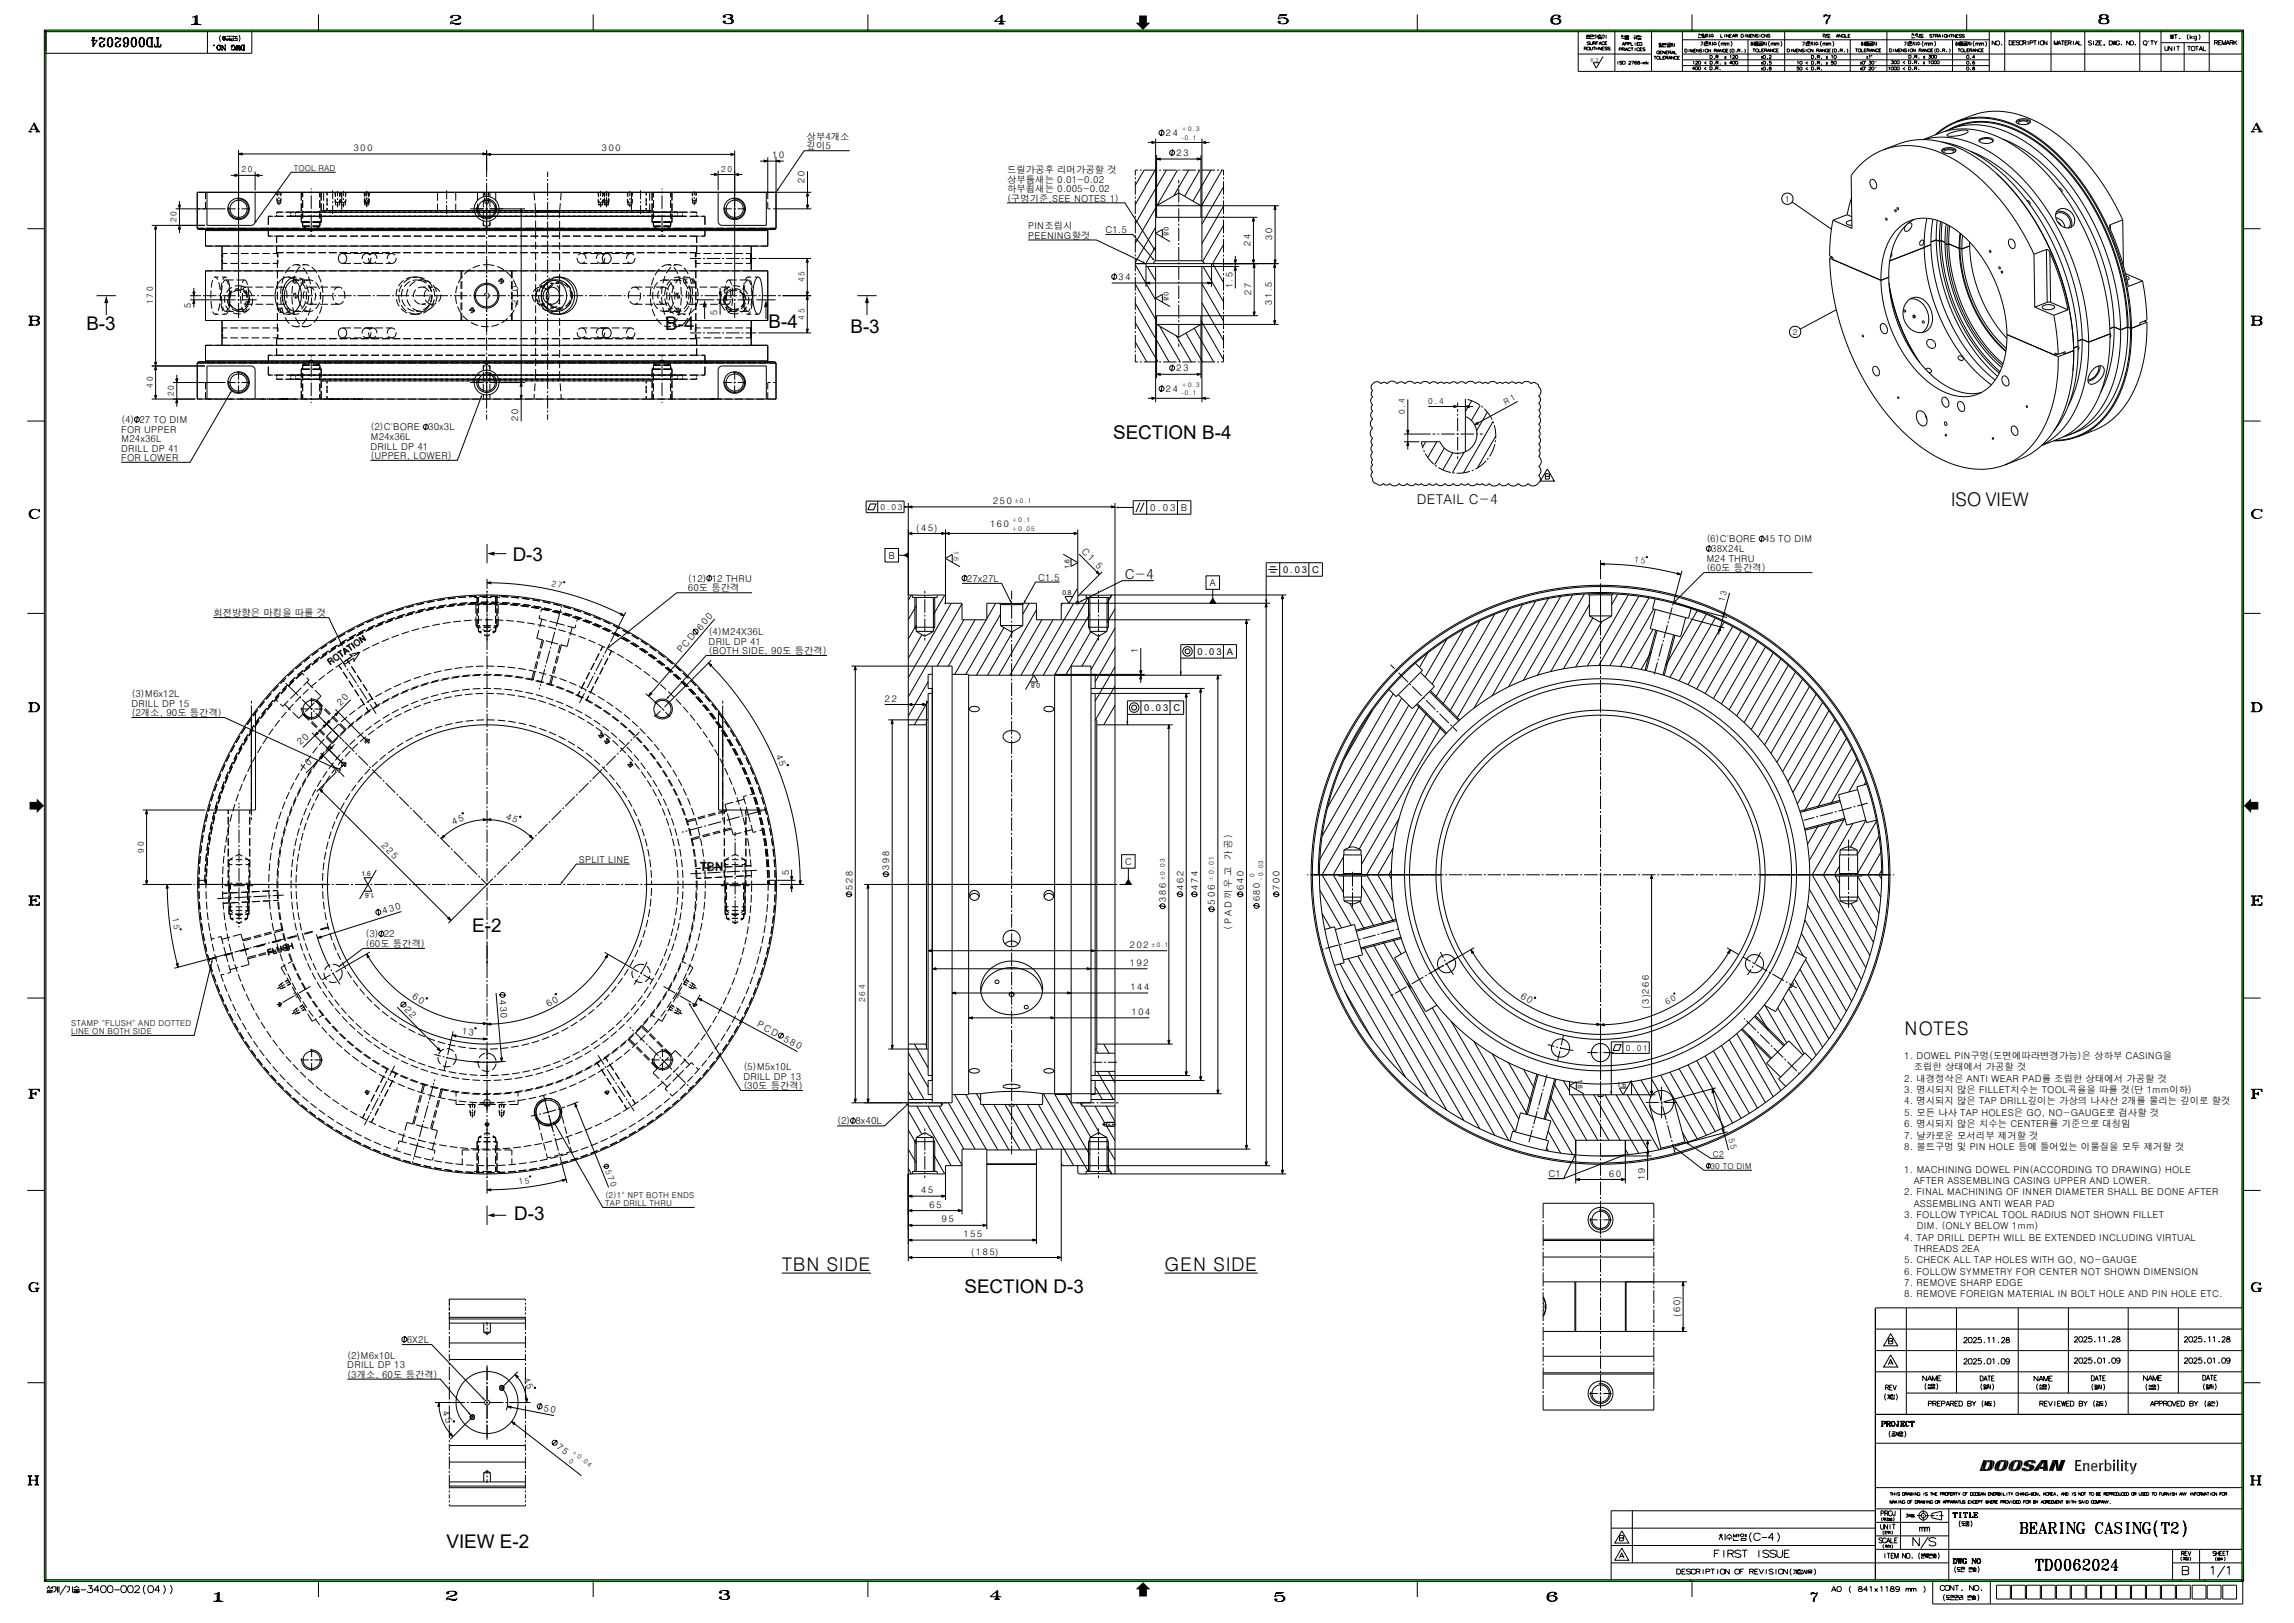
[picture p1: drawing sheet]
<svg xmlns="http://www.w3.org/2000/svg" width="1189mm" height="841mm" viewBox="0 0 1189 841" stroke-linecap="round" stroke-linejoin="round" font-family="sans-serif">
<defs><g id="words">
<g font-size="9.8">
<text x="45" y="171">B-3</text>
<text x="345" y="171">B-4</text>
<text x="398" y="170">B-4</text>
<text x="441" y="173">B-3</text>
<text x="577" y="227">SECTION B-4</text>
<text x="266" y="291">D-3</text>
<text x="245" y="483">E-2</text>
<text x="987" y="536">NOTES</text>
<text x="267" y="632">D-3</text>
<text x="405" y="659">TBN SIDE</text>
<text x="604" y="659">GEN SIDE</text>
<text x="500" y="670">SECTION D-3</text>
<text x="231" y="802">VIEW E-2</text>
</g>
<text font-size="9.7" x="1011" y="262">ISO VIEW</text>
<g font-size="7">
<text x="734" y="261">DETAIL C-4</text>
<text x="583" y="300">C-4</text>
</g>
<g font-size="4.9">
<text x="604" y="71">2 4</text>
<text x="418" y="73">상부4개소</text>
<text x="418" y="77">깊이5</text>
<text x="183" y="78">3 0 0</text>
<text x="312" y="79">3 0 0</text>
<text x="400" y="82">1 0</text>
<text x="610" y="81">2 3</text>
<text x="522" y="90">드릴가공후 리머가공할 것</text>
<text x="417" y="95" transform="rotate(-90 417 95)">2 0</text>
<text x="522" y="95">상부틈새는 0.01~0.02</text>
<text x="522" y="100">하부죔새는 0.005~0.02</text>
<text x="522" y="104">(구멍기준,SEE NOTES 1)</text>
<text x="533" y="119">PIN조립시</text>
<text x="533" y="124">PEENING할것</text>
<text x="573" y="121">C1.5</text>
<text x="659" y="125" transform="rotate(-90 659 125)">3 0</text>
<text x="648" y="128" transform="rotate(-90 648 128)">2 4</text>
<text x="580" y="145">3 4</text>
<text x="639" y="149" transform="rotate(-90 639 149)">1 . 5</text>
<text x="649" y="153" transform="rotate(-90 649 153)">2 7</text>
<text x="99" y="159" transform="rotate(-90 99 159)">5</text>
<text x="269" y="158" transform="rotate(-90 269 158)">2 1 0</text>
<text x="659" y="158" transform="rotate(-90 659 158)">3 1 . 5</text>
<text x="372" y="163" transform="rotate(-90 372 163)">5</text>
<text x="610" y="192">2 3</text>
<text x="604" y="203">2 4</text>
<text x="63" y="219">(4) 27 TO DIM</text>
<text x="269" y="218" transform="rotate(-90 269 218)">2 0</text>
<text x="63" y="224">FOR UPPER</text>
<text x="192" y="223">(2)C'BORE</text>
<text x="222" y="223">30x3L</text>
<text x="63" y="229">M24x36L</text>
<text x="63" y="234">DRILL DP 41</text>
<text x="192" y="228">M24x36L</text>
<text x="192" y="233">DRILL DP 41</text>
<text x="63" y="239">FOR LOWER</text>
<text x="192" y="238">(UPPER, LOWER)</text>
<text x="515" y="261">2 5 0</text>
<text x="596" y="265">0 . 0 3</text>
<text x="612" y="265">B</text>
<text x="475" y="275">( 4 5)</text>
<text x="513" y="273">1 6 0</text>
<text x="884" y="281">(6)C'BORE</text>
<text x="914" y="281">45 TO DIM</text>
<text x="560" y="286" transform="rotate(45 560 286)">C 1 . 5</text>
<text x="887" y="286">38X24L</text>
<text x="460" y="289">B</text>
<text x="884" y="291">M24 THRU</text>
<text x="665" y="297">0 . 0 3</text>
<text x="680" y="297">C</text>
<text x="884" y="296">(60도 등간격)</text>
<text x="357" y="301">(12) 12 THRU</text>
<text x="501" y="301">27x27L</text>
<text x="538" y="301">C1.5</text>
<text x="627" y="304">A</text>
<text x="357" y="306">60도 등간격</text>
<text x="111" y="319">회전방향은 마킹을 따를 것</text>
<text x="363" y="327" transform="rotate(-49 363 327)">6 0 0</text>
<text x="367" y="329">(4)M24X36L</text>
<text x="367" y="334">DRIL DP 41</text>
<text x="353" y="339" transform="rotate(-49 353 339)">P C D</text>
<text x="367" y="339">(BOTH SIDE, 90도 등간격)</text>
<text x="590" y="338" transform="rotate(-90 590 338)">1</text>
<text x="621" y="339">0 . 0 3</text>
<text x="636" y="339">A</text>
<text x="68" y="361">(3)M6x12L</text>
<text x="177" y="366" transform="rotate(-45 177 366)">2 0</text>
<text x="459" y="364">2 2</text>
<text x="68" y="366">DRILL DP 15</text>
<text x="68" y="371">(2개소, 90도 등간격)</text>
<text x="593" y="368">0 . 0 3</text>
<text x="608" y="368">C</text>
<text x="156" y="386" transform="rotate(-45 156 386)">2 0</text>
<text x="158" y="399" transform="rotate(-45 158 399)">1 0</text>
<text x="197" y="439" transform="rotate(45 197 439)">2 2 5</text>
<text x="300" y="447">SPLIT LINE</text>
<text x="583" y="448">C</text>
<text x="638" y="446" transform="rotate(-90 638 446)">가 공 )</text>
<text x="409" y="453" transform="rotate(-90 409 453)">5</text>
<text x="461" y="451" transform="rotate(-90 461 451)">3 9 8</text>
<text x="442" y="461" transform="rotate(-90 442 461)">5 2 8</text>
<text x="613" y="461" transform="rotate(-90 613 461)">4 6 2</text>
<text x="621" y="461" transform="rotate(-90 621 461)">4 7 4</text>
<text x="645" y="461" transform="rotate(-90 645 461)">6 4 0</text>
<text x="663" y="461" transform="rotate(-90 663 461)">7 0 0</text>
<text x="604" y="467" transform="rotate(-90 604 467)">3 8 6</text>
<text x="653" y="467" transform="rotate(-90 653 467)">6 8 0</text>
<text x="199" y="474" transform="rotate(-18 199 474)">4 3 0</text>
<text x="630" y="469" transform="rotate(-90 630 469)">5 0 6</text>
<text x="189" y="486">(3) 22</text>
<text x="638" y="482" transform="rotate(-90 638 482)">( P A D 끼 우 고</text>
<text x="189" y="491">(60도 등간격)</text>
<text x="586" y="491">2 0 2</text>
<text x="586" y="500">1 9 2</text>
<text x="586" y="513">1 4 4</text>
<text x="213" y="517" transform="rotate(30 213 517)">6 0</text>
<text x="259" y="518" transform="rotate(85 259 518)">4 3 0</text>
<text x="284" y="522" transform="rotate(-30 284 522)">6 0</text>
<text x="788" y="517" transform="rotate(30 788 517)">6 0</text>
<text x="209" y="523" transform="rotate(45 209 523)">2 2</text>
<text x="587" y="526">1 0 4</text>
<text x="855" y="523" transform="rotate(-90 855 523)">( 3 )2 6 6</text>
<text x="392" y="532" transform="rotate(28 392 532)">P C D</text>
<text x="406" y="539" transform="rotate(28 406 539)">5 8 0</text>
<text x="987" y="549">1. DOWEL PIN구멍(도면에따라변경가능)은 상하부 CASING을</text>
<text x="385" y="555">(5)M5x10L</text>
<text x="992" y="555">조립한 상태에서 가공할 것</text>
<text x="385" y="560">DRILL DP 13</text>
<text x="987" y="561">2. 내경정삭은 ANTI WEAR PAD를 조립한 상태에서 가공할 것</text>
<text x="385" y="564">(30도 등간격)</text>
<text x="987" y="566">3. 명시되지 않은 FILLET치수는 TOOL곡율을 따를 것(단 1mm이하)</text>
<text x="987" y="572">4. 명시되지 않은 TAP DRILL깊이는 가상의 나사산 2개를 물리는 깊이로 할것</text>
<text x="987" y="578">5. 모든 나사 TAP HOLES은 GO, NO-GAUGE로 검사할 것</text>
<text x="434" y="582">(2) 8x40L</text>
<text x="987" y="584">6. 명시되지 않은 치수는 CENTER를 기준으로 대칭임</text>
<text x="987" y="590">7. 날카로운 모서리부 제거할 것</text>
<text x="987" y="596">8. 볼트구멍 및 PIN HOLE 등에 들어있는 이물질을 모두 제거할 것</text>
<text x="803" y="610">C1</text>
<text x="834" y="610">6 0</text>
<text x="852" y="611" transform="rotate(-90 852 611)">1 9</text>
<text x="987" y="608">1. MACHINING DOWEL PIN(ACCORDING TO DRAWING) HOLE</text>
<text x="992" y="613">AFTER ASSEMBLING CASING UPPER AND LOWER.</text>
<text x="477" y="618">4 5</text>
<text x="987" y="619">2. FINAL MACHINING OF INNER DIAMETER SHALL BE DONE AFTER</text>
<text x="482" y="626">6 5</text>
<text x="992" y="625">ASSEMBLING ANTI WEAR PAD</text>
<text x="488" y="633">9 5</text>
<text x="987" y="631">3. FOLLOW TYPICAL TOOL RADIUS NOT SHOWN FILLET</text>
<text x="499" y="641">1 5 5</text>
<text x="993" y="637">DIM. (ONLY BELOW 1mm)</text>
<text x="987" y="643">4. TAP DRILL DEPTH WILL BE EXTENDED INCLUDING VIRTUAL</text>
<text x="503" y="650">( 1 8 5)</text>
<text x="992" y="649">THREADS 2EA</text>
<text x="987" y="655">5. CHECK ALL TAP HOLES WITH GO, NO-GAUGE</text>
<text x="987" y="660">6. FOLLOW SYMMETRY FOR CENTER NOT SHOWN DIMENSION</text>
<text x="987" y="666">7. REMOVE SHARP EDGE</text>
<text x="987" y="672">8. REMOVE FOREIGN MATERIAL IN BOLT HOLE AND PIN HOLE ETC.</text>
<text x="871" y="683" transform="rotate(-90 871 683)">( 6 0)</text>
<text x="211" y="696">6X2L</text>
<text x="180" y="704">(2)M6x10L</text>
<text x="180" y="709">DRILL DP 13</text>
<text x="180" y="714">(3개소, 60도 등간격)</text>
<text x="282" y="731" transform="rotate(11 282 731)">5 0</text>
<text x="288" y="750" transform="rotate(38 288 750)">7 5</text>
</g>
<g font-size="4.8">
<text x="402" y="392" transform="rotate(68 402 392)">4 5</text>
<text x="262" y="424" transform="rotate(22 262 424)">4 5</text>
<text x="235" y="428" transform="rotate(-22 235 428)">4 5</text>
<text x="239" y="536" transform="rotate(6 239 536)">1 3</text>
<text x="271" y="714" transform="rotate(68 271 714)">4 5</text>
<text x="229" y="732" transform="rotate(68 229 732)">4 5</text>
</g>
<g font-size="4.2">
<text x="125" y="89">2 0</text>
<text x="152" y="89">TOOL RAD</text>
<text x="374" y="89">2 0</text>
<text x="925" y="104">1</text>
<text x="92" y="115" transform="rotate(-90 92 115)">2 0</text>
<text x="417" y="146" transform="rotate(-90 417 146)">4 5</text>
<text x="79" y="157" transform="rotate(-90 79 157)">1 7 0</text>
<text x="417" y="166" transform="rotate(-90 417 166)">4 5</text>
<text x="929" y="173">2</text>
<text x="79" y="201" transform="rotate(-90 79 201)">4 0</text>
<text x="90" y="205" transform="rotate(-90 90 205)">2 0</text>
<text x="740" y="209">0 . 4</text>
<text x="780" y="210" transform="rotate(-29 780 210)">R 1</text>
<text x="728" y="215" transform="rotate(-90 728 215)">0 . 4</text>
<text x="456" y="264">0 . 0 3</text>
<text x="847" y="291" transform="rotate(7 847 291)">1 5</text>
<text x="286" y="303" transform="rotate(13 286 303)">2 7</text>
<text x="894" y="312" transform="rotate(-75 894 312)">1 3</text>
<text x="74" y="442" transform="rotate(-90 74 442)">9 0</text>
<text x="90" y="476" transform="rotate(83 90 476)">1 5</text>
<text x="448" y="519" transform="rotate(-90 448 519)">2 6 4</text>
<text x="864" y="521" transform="rotate(-30 864 521)">6 0</text>
<text x="37" y="532">STAMP &quot;FLUSH&quot; AND DOTTED</text>
<text x="37" y="536">LINE ON BOTH SIDE</text>
<text x="843" y="544">0 . 0 1</text>
<text x="896" y="590" transform="rotate(75 896 590)">5 5</text>
<text x="888" y="600">C2</text>
<text x="887" y="606">30 TO DIM</text>
<text x="314" y="607" transform="rotate(68 314 607)">5 7 0</text>
<text x="269" y="614" transform="rotate(-7 269 614)">1 5</text>
<text x="314" y="621">(2)1&quot; NPT BOTH ENDS</text>
<text x="314" y="625">TAP DRILL THRU</text>
</g>
<g font-size="3.5">
<text x="603" y="118" transform="rotate(90 603 118)">0.8</text>
<text x="603" y="151" transform="rotate(90 603 151)">0.8</text>
<text x="494" y="285" transform="rotate(90 494 285)">1.6</text>
<text x="554" y="295" transform="rotate(-90 554 295)">1.6</text>
<text x="551" y="308">0.8</text>
<text x="539" y="354" transform="rotate(180 539 354)">0.8</text>
<text x="187" y="454">1.6</text>
<text x="194" y="463" transform="rotate(180 194 463)">1.6</text>
<text x="818" y="559" transform="rotate(90 818 559)">1.6</text>
<text x="838" y="563">1.6</text>
</g>
<g font-size="3.4">
<text x="612" y="68">+ 0 . 3</text>
<text x="612" y="72">- 0 . 1</text>
<text x="612" y="200">+ 0 . 3</text>
<text x="612" y="205">- 0 . 1</text>
<text x="526" y="261">± 0 . 1</text>
<text x="524" y="270">+ 0 . 1</text>
<text x="524" y="275">+ 0 . 0 5</text>
<text x="650" y="454" transform="rotate(-90 650 454)">0</text>
<text x="655" y="456" transform="rotate(-90 655 456)">- 0 . 0 3</text>
<text x="604" y="456" transform="rotate(-90 604 456)">± 0 . 0 3</text>
<text x="629" y="457" transform="rotate(-90 629 457)">± 0 . 0 1</text>
<text x="597" y="491">± 0 . 1</text>
<text x="296" y="753" transform="rotate(38 296 753)">+ 0 . 0 4</text>
<text x="295" y="758" transform="rotate(38 295 758)">0</text>
</g>
<text font-size="2.8" x="824" y="32">6.3</text>
</g></defs>
<g fill="#000">
<path d="M590 8h4v4h2l-4 4-3-4h1z" fill-rule="evenodd"/>
<path d="M15 416h4v-2l4 4-4 3v-1h-4z" fill-rule="evenodd"/>
<path d="M1167 414v2h4v4h-4v1l-4-3z" fill-rule="evenodd"/>
<path d="M592 820l4 4h-2v3h-4v-3h-1z" fill-rule="evenodd"/>
</g>
<g fill="#0f0">
<path d="M23 16h1z" fill-rule="evenodd"/>
<path d="M24 16h1139v803h-1v-803h-1138z" fill-rule="evenodd"/>
<path d="M1162 819h1h-1z" fill-rule="evenodd"/>
<path d="M1143 819h19h-19z" fill-rule="evenodd"/>
<path d="M1130 819h13h-13z" fill-rule="evenodd"/>
<path d="M876 819h254h-254z" fill-rule="evenodd"/>
<path d="M24 819h852h-852z" fill-rule="evenodd"/>
<path d="M24 819h-1z" fill-rule="evenodd"/>
<path d="M23 16h1v803h-1z" fill-rule="evenodd"/>
</g>
<g fill="#000">
<path d="M124 80l2-1v1z" fill-rule="evenodd"/>
<path d="M252 80l2-1v2z" fill-rule="evenodd"/>
<path d="M597 73l2 1h-2z" fill-rule="evenodd"/>
<path d="M623 74l2-1v1z" fill-rule="evenodd"/>
<path d="M122 90l2 1h-2z" fill-rule="evenodd"/>
<path d="M132 91l2-1v1z" fill-rule="evenodd"/>
<path d="M250 79l2 1h-2z" fill-rule="evenodd"/>
<path d="M370 90h2l-2 1z" fill-rule="evenodd"/>
<path d="M379 79l2 1-2 1z" fill-rule="evenodd"/>
<path d="M381 90h2v1z" fill-rule="evenodd"/>
<path d="M396 83h2l-2 1z" fill-rule="evenodd"/>
<path d="M403 98h1l-2 2z" fill-rule="evenodd"/>
<path d="M402 83h2v1z" fill-rule="evenodd"/>
<path d="M599 82h2v1z" fill-rule="evenodd"/>
<path d="M621 82h1l-1 1z" fill-rule="evenodd"/>
<path d="M81 117v2h-1z" fill-rule="evenodd"/>
<path d="M93 106h1l-1 2z" fill-rule="evenodd"/>
<path d="M93 117l1 2h-1z" fill-rule="evenodd"/>
<path d="M133 114v1l-1 1z" fill-rule="evenodd"/>
<path d="M270 108l1 2h-1z" fill-rule="evenodd"/>
<path d="M418 106h1v2z" fill-rule="evenodd"/>
<path d="M419 100v2h-1z" fill-rule="evenodd"/>
<path d="M650 113v2h-1z" fill-rule="evenodd"/>
<path d="M661 107v2h-1z" fill-rule="evenodd"/>
<path d="M418 134l1 2h-1z" fill-rule="evenodd"/>
<path d="M592 135l2 2-2-1z" fill-rule="evenodd"/>
<path d="M597 134h1l1 1z" fill-rule="evenodd"/>
<path d="M597 129l1-1 1 2z" fill-rule="evenodd"/>
<path d="M640 135h1l-1 2z" fill-rule="evenodd"/>
<path d="M649 135h1v2z" fill-rule="evenodd"/>
<path d="M650 137l1 2h-1z" fill-rule="evenodd"/>
<path d="M660 135h1v2z" fill-rule="evenodd"/>
<path d="M661 137v2h-1z" fill-rule="evenodd"/>
<path d="M55 153l1 4h-2z" fill-rule="evenodd"/>
<path d="M100 151h1l-1 2z" fill-rule="evenodd"/>
<path d="M100 155l1 2h-1z" fill-rule="evenodd"/>
<path d="M365 155l1 4h-2z" fill-rule="evenodd"/>
<path d="M373 151h1l-1 2z" fill-rule="evenodd"/>
<path d="M373 155l1 2h-1z" fill-rule="evenodd"/>
<path d="M397 155l1 4h-2z" fill-rule="evenodd"/>
<path d="M418 151h1l-1 2z" fill-rule="evenodd"/>
<path d="M418 153l1 2h-1z" fill-rule="evenodd"/>
<path d="M449 153l1 4h-2z" fill-rule="evenodd"/>
<path d="M594 147l2-1v1z" fill-rule="evenodd"/>
<path d="M626 146l2 1h-2z" fill-rule="evenodd"/>
<path d="M640 138l1 2h-1z" fill-rule="evenodd"/>
<path d="M418 171h1l-1 2z" fill-rule="evenodd"/>
<path d="M650 162h1l-1 2z" fill-rule="evenodd"/>
<path d="M660 166h1v2z" fill-rule="evenodd"/>
<path d="M80 188h1v2z" fill-rule="evenodd"/>
<path d="M81 190v2h-1z" fill-rule="evenodd"/>
<path d="M91 196h1v2z" fill-rule="evenodd"/>
<path d="M270 196h1l-1 2z" fill-rule="evenodd"/>
<path d="M599 194l2-1v1z" fill-rule="evenodd"/>
<path d="M621 193l1 1h-1z" fill-rule="evenodd"/>
<path d="M80 205h1v2z" fill-rule="evenodd"/>
<path d="M92 207v2h-1z" fill-rule="evenodd"/>
<path d="M119 203l1-1v2z" fill-rule="evenodd"/>
<path d="M250 204v2h-1z" fill-rule="evenodd"/>
<path d="M270 205h1l-1 2z" fill-rule="evenodd"/>
<path d="M270 198l1 2h-1z" fill-rule="evenodd"/>
<path d="M597 206h2l-2 1z" fill-rule="evenodd"/>
<path d="M623 206h2v1z" fill-rule="evenodd"/>
<path d="M754 210l2 1h-2z" fill-rule="evenodd"/>
<path d="M760 211l1-1v1z" fill-rule="evenodd"/>
<path d="M764 220l2-1v1z" fill-rule="evenodd"/>
<path d="M729 223h1v2z" fill-rule="evenodd"/>
<path d="M730 229v2h-1z" fill-rule="evenodd"/>
<path d="M469 262l2 1h-2z" fill-rule="evenodd"/>
<path d="M471 263l2-1v1z" fill-rule="evenodd"/>
<path d="M471 276h2v1z" fill-rule="evenodd"/>
<path d="M488 276h2l-2 1z" fill-rule="evenodd"/>
<path d="M490 276h2v1z" fill-rule="evenodd"/>
<path d="M557 276h2l-2 1z" fill-rule="evenodd"/>
<path d="M576 262l2 1h-2z" fill-rule="evenodd"/>
<path d="M578 263l2-1v1z" fill-rule="evenodd"/>
<path d="M252 287l4-1v2z" fill-rule="evenodd"/>
<path d="M468 288l3-2v3z" fill-rule="evenodd"/>
<path d="M568 297l1-1 1 2z" fill-rule="evenodd"/>
<path d="M830 292h2v1z" fill-rule="evenodd"/>
<path d="M870 297l1 1h-2z" fill-rule="evenodd"/>
<path d="M252 302l2-1v1z" fill-rule="evenodd"/>
<path d="M322 318l1 1h-2z" fill-rule="evenodd"/>
<path d="M523 311h1v2z" fill-rule="evenodd"/>
<path d="M531 311h1l-2 2z" fill-rule="evenodd"/>
<path d="M559 312l2-1v1z" fill-rule="evenodd"/>
<path d="M629 310l1 3h-3z" fill-rule="evenodd"/>
<path d="M656 311h1l-1 2z" fill-rule="evenodd"/>
<path d="M656 313l1 2h-1z" fill-rule="evenodd"/>
<path d="M665 308v2h-1z" fill-rule="evenodd"/>
<path d="M867 312v1z" fill-rule="evenodd"/>
<path d="M867 312v1z" fill-rule="evenodd"/>
<path d="M867 312v1z" fill-rule="evenodd"/>
<path d="M868 311l1 1-2 1z" fill-rule="evenodd"/>
<path d="M893 317l1 1-1 1z" fill-rule="evenodd"/>
<path d="M176 334l1-1 1 2z" fill-rule="evenodd"/>
<path d="M316 335l-1 1z" fill-rule="evenodd"/>
<path d="M646 321l1 2h-1z" fill-rule="evenodd"/>
<path d="M892 325v2h-1z" fill-rule="evenodd"/>
<path d="M337 359l1 1-2 1z" fill-rule="evenodd"/>
<path d="M367 344l2 1h-1z" fill-rule="evenodd"/>
<path d="M443 345l1 2h-1z" fill-rule="evenodd"/>
<path d="M591 348h1l-1 1z" fill-rule="evenodd"/>
<path d="M591 350l1 2h-1z" fill-rule="evenodd"/>
<path d="M611 348h2l-1 2z" fill-rule="evenodd"/>
<path d="M622 357l1 2h-1z" fill-rule="evenodd"/>
<path d="M631 350l1 2h-1z" fill-rule="evenodd"/>
<path d="M164 379l1 1-2 1z" fill-rule="evenodd"/>
<path d="M168 376l1-1-1 2z" fill-rule="evenodd"/>
<path d="M170 373l1 1-2 1z" fill-rule="evenodd"/>
<path d="M174 370l1-1-1 2z" fill-rule="evenodd"/>
<path d="M346 361h1l-2 2z" fill-rule="evenodd"/>
<path d="M462 373l1 2h-1z" fill-rule="evenodd"/>
<path d="M471 365h2v1z" fill-rule="evenodd"/>
<path d="M478 365h2l-2 1z" fill-rule="evenodd"/>
<path d="M584 374h1l-1 2z" fill-rule="evenodd"/>
<path d="M606 376v2h-1z" fill-rule="evenodd"/>
<path d="M615 359v2h-1z" fill-rule="evenodd"/>
<path d="M166 393l2-1-1 1z" fill-rule="evenodd"/>
<path d="M172 387v1l-1 1z" fill-rule="evenodd"/>
<path d="M173 397l1 1h-2z" fill-rule="evenodd"/>
<path d="M166 409l1 1v1z" fill-rule="evenodd"/>
<path d="M76 420v2h-1z" fill-rule="evenodd"/>
<path d="M230 433v1l-1 1z" fill-rule="evenodd"/>
<path d="M251 424l1 1h-1z" fill-rule="evenodd"/>
<path d="M252 425l2-1v1z" fill-rule="evenodd"/>
<path d="M275 433l1 2-2-1z" fill-rule="evenodd"/>
<path d="M75 456h1v2z" fill-rule="evenodd"/>
<path d="M291 456l1 1-2 1z" fill-rule="evenodd"/>
<path d="M410 454h1l-1 2z" fill-rule="evenodd"/>
<path d="M414 456h1v2z" fill-rule="evenodd"/>
<path d="M585 456l1 2h-3z" fill-rule="evenodd"/>
<path d="M856 453l1 2h-1z" fill-rule="evenodd"/>
<path d="M87 458v2h-1z" fill-rule="evenodd"/>
<path d="M233 475l1 2-2-1z" fill-rule="evenodd"/>
<path d="M410 458l1 2h-1z" fill-rule="evenodd"/>
<path d="M450 458v2h-1z" fill-rule="evenodd"/>
<path d="M91 499h1v2z" fill-rule="evenodd"/>
<path d="M110 497v2h-1z" fill-rule="evenodd"/>
<path d="M165 486l1-1 1 1z" fill-rule="evenodd"/>
<path d="M177 500l-2 1z" fill-rule="evenodd"/>
<path d="M190 494l1 2z" fill-rule="evenodd"/>
<path d="M252 499h1l-1 2z" fill-rule="evenodd"/>
<path d="M314 496l1-2v2z" fill-rule="evenodd"/>
<path d="M481 493l2-1v1z" fill-rule="evenodd"/>
<path d="M566 492l2 1h-2z" fill-rule="evenodd"/>
<path d="M762 492l2 1-1 1z" fill-rule="evenodd"/>
<path d="M895 494l2-2-1 2z" fill-rule="evenodd"/>
<path d="M362 517l2 1-1 1z" fill-rule="evenodd"/>
<path d="M483 502l2-1v2z" fill-rule="evenodd"/>
<path d="M493 515l2-1v1z" fill-rule="evenodd"/>
<path d="M553 514l2 1h-2z" fill-rule="evenodd"/>
<path d="M564 501l1 1-1 1z" fill-rule="evenodd"/>
<path d="M234 536h2v1z" fill-rule="evenodd"/>
<path d="M251 530h1l-1 1z" fill-rule="evenodd"/>
<path d="M251 538h1l-1 1z" fill-rule="evenodd"/>
<path d="M252 531l2-1v1z" fill-rule="evenodd"/>
<path d="M357 519l1 2h-1z" fill-rule="evenodd"/>
<path d="M502 527h2v1z" fill-rule="evenodd"/>
<path d="M545 527h2l-2 1z" fill-rule="evenodd"/>
<path d="M605 539h1v2z" fill-rule="evenodd"/>
<path d="M828 530l2 1h-2z" fill-rule="evenodd"/>
<path d="M830 531l2-1v2z" fill-rule="evenodd"/>
<path d="M227 544v-1l1 2z" fill-rule="evenodd"/>
<path d="M259 548h1v2z" fill-rule="evenodd"/>
<path d="M462 542h1l-1 2z" fill-rule="evenodd"/>
<path d="M614 555h1v2z" fill-rule="evenodd"/>
<path d="M622 558h1l-1 2z" fill-rule="evenodd"/>
<path d="M298 572l1 1-1 1z" fill-rule="evenodd"/>
<path d="M443 570h1l-1 1z" fill-rule="evenodd"/>
<path d="M449 570h1v1z" fill-rule="evenodd"/>
<path d="M469 572l2-1-1 2z" fill-rule="evenodd"/>
<path d="M631 565h1l-1 2z" fill-rule="evenodd"/>
<path d="M835 565h1l-1 2z" fill-rule="evenodd"/>
<path d="M856 565h1l-1 2z" fill-rule="evenodd"/>
<path d="M887 564l1 2h-1z" fill-rule="evenodd"/>
<path d="M287 581l1 1-1 1z" fill-rule="evenodd"/>
<path d="M646 594h1l-1 1z" fill-rule="evenodd"/>
<path d="M829 599h1z" fill-rule="evenodd"/>
<path d="M841 598h2l-2 1z" fill-rule="evenodd"/>
<path d="M853 597h1v2z" fill-rule="evenodd"/>
<path d="M854 591v2h-1z" fill-rule="evenodd"/>
<path d="M867 594l2 1v1z" fill-rule="evenodd"/>
<path d="M874 592h2l-1 1z" fill-rule="evenodd"/>
<path d="M893 585h1v2z" fill-rule="evenodd"/>
<path d="M252 617l2-1v1z" fill-rule="evenodd"/>
<path d="M291 611h2l-1 1z" fill-rule="evenodd"/>
<path d="M471 620l2-1v1z" fill-rule="evenodd"/>
<path d="M656 602h1l-1 2z" fill-rule="evenodd"/>
<path d="M664 606h1v2z" fill-rule="evenodd"/>
<path d="M817 598l-1 2h-1z" fill-rule="evenodd"/>
<path d="M817 611h2v1z" fill-rule="evenodd"/>
<path d="M841 611h1l-1 1z" fill-rule="evenodd"/>
<path d="M252 630l4-1v2z" fill-rule="evenodd"/>
<path d="M471 627h2v1z" fill-rule="evenodd"/>
<path d="M471 635l2-1v1z" fill-rule="evenodd"/>
<path d="M488 619l2 1h-2z" fill-rule="evenodd"/>
<path d="M497 627h2l-2 1z" fill-rule="evenodd"/>
<path d="M510 634l1 1h-1z" fill-rule="evenodd"/>
<path d="M471 643l2-1v1z" fill-rule="evenodd"/>
<path d="M471 652l2-1v1z" fill-rule="evenodd"/>
<path d="M535 642l2 1h-2z" fill-rule="evenodd"/>
<path d="M548 651l2 1h-2z" fill-rule="evenodd"/>
<path d="M872 664l1 2h-1z" fill-rule="evenodd"/>
<path d="M872 688h1l-1 2z" fill-rule="evenodd"/>
<path d="M267 712l2 1-1 1z" fill-rule="evenodd"/>
<path d="M227 727l1 2h-1z" fill-rule="evenodd"/>
<path d="M243 733v-1l1 2z" fill-rule="evenodd"/>
<path d="M250 725l1-1 1 2z" fill-rule="evenodd"/>
<path d="M263 729h2v1z" fill-rule="evenodd"/>
<path d="M265 737h2l-1 1z" fill-rule="evenodd"/>
<path d="M272 725h1v2z" fill-rule="evenodd"/>
<path d="M234 743l1 1-2-1z" fill-rule="evenodd"/>
<path d="M1027 759l-1 3z" fill-rule="evenodd"/>
<path d="M1028 757h2l-1 4-1 1-1-3z" fill-rule="evenodd"/>
<path d="M1030 757l-1 4z" fill-rule="evenodd"/>
<path d="M1030 757v1l-1 1z" fill-rule="evenodd"/>
<path d="M1030 757h1v1h-1z" fill-rule="evenodd"/>
<path d="M1031 757v1z" fill-rule="evenodd"/>
<path d="M1034 757l-1 2z" fill-rule="evenodd"/>
<path d="M1034 758l1 4h-1z" fill-rule="evenodd"/>
<path d="M1035 757l1 5h-1l-1-4z" fill-rule="evenodd"/>
<path d="M1036 757v5z" fill-rule="evenodd"/>
<path d="M1036 757h1l-1 4z" fill-rule="evenodd"/>
<path d="M1037 757h1l-1 2z" fill-rule="evenodd"/>
<path d="M1038 757v-1v2z" fill-rule="evenodd"/>
<path d="M1038 756l1 1v1z" fill-rule="evenodd"/>
<path d="M1041 757v2z" fill-rule="evenodd"/>
<path d="M1042 758v4h-1z" fill-rule="evenodd"/>
<path d="M1042 758l1-1v5h-1v-4z" fill-rule="evenodd"/>
<path d="M1043 757l1 5h-1z" fill-rule="evenodd"/>
<path d="M1044 757h1l-1 2z" fill-rule="evenodd"/>
<path d="M1045 757l1-1v2h-1z" fill-rule="evenodd"/>
<path d="M1046 756v1v1z" fill-rule="evenodd"/>
<path d="M1048 757v2z" fill-rule="evenodd"/>
<path d="M1049 758v1z" fill-rule="evenodd"/>
<path d="M1049 758l1 2-1-1z" fill-rule="evenodd"/>
<path d="M1049 758l2-1v3h-1z" fill-rule="evenodd"/>
<path d="M1051 757h1l-1 1 1 2z" fill-rule="evenodd"/>
<path d="M1052 757v1z" fill-rule="evenodd"/>
<path d="M1051 758l1 3z" fill-rule="evenodd"/>
<path d="M1052 757h1v1h-1z" fill-rule="evenodd"/>
<path d="M1053 757v1z" fill-rule="evenodd"/>
<path d="M1053 757h1v1h-1z" fill-rule="evenodd"/>
<path d="M1054 760v1z" fill-rule="evenodd"/>
<path d="M1054 757h1v1h-1z" fill-rule="evenodd"/>
<path d="M1058 757l-2 5h-2z" fill-rule="evenodd"/>
<path d="M1064 757l1 2-1 3h-2z" fill-rule="evenodd"/>
<path d="M1064 757h3v3l-1 2-1-3z" fill-rule="evenodd"/>
<path d="M1076 759h2v1h-2z" fill-rule="evenodd"/>
<path d="M1076 757h3h-3v5z" fill-rule="evenodd"/>
<path d="M1080 758l1 4z" fill-rule="evenodd"/>
<path d="M1081 759v3z" fill-rule="evenodd"/>
<path d="M1081 758v1z" fill-rule="evenodd"/>
<path d="M1081 758v1z" fill-rule="evenodd"/>
<path d="M1081 758v1z" fill-rule="evenodd"/>
<path d="M1081 758v1z" fill-rule="evenodd"/>
<path d="M1081 758v1z" fill-rule="evenodd"/>
<path d="M1081 758v1z" fill-rule="evenodd"/>
<path d="M1081 758v1z" fill-rule="evenodd"/>
<path d="M1081 758v1z" fill-rule="evenodd"/>
<path d="M1081 758v1z" fill-rule="evenodd"/>
<path d="M1081 758v1z" fill-rule="evenodd"/>
<path d="M1081 758v1z" fill-rule="evenodd"/>
<path d="M1081 758v1z" fill-rule="evenodd"/>
<path d="M1081 758v1z" fill-rule="evenodd"/>
<path d="M1081 758v1z" fill-rule="evenodd"/>
<path d="M1081 758v1z" fill-rule="evenodd"/>
<path d="M1082 758v1z" fill-rule="evenodd"/>
<path d="M1082 758v1z" fill-rule="evenodd"/>
<path d="M1082 758v1z" fill-rule="evenodd"/>
<path d="M1082 758v1z" fill-rule="evenodd"/>
<path d="M1082 758v1z" fill-rule="evenodd"/>
<path d="M1082 758v1z" fill-rule="evenodd"/>
<path d="M1082 758v1z" fill-rule="evenodd"/>
<path d="M1082 758v1z" fill-rule="evenodd"/>
<path d="M1082 758v1z" fill-rule="evenodd"/>
<path d="M1082 758v1z" fill-rule="evenodd"/>
<path d="M1082 758v1z" fill-rule="evenodd"/>
<path d="M1082 758v1z" fill-rule="evenodd"/>
<path d="M1082 758l1 4z" fill-rule="evenodd"/>
<path d="M1084 760v1z" fill-rule="evenodd"/>
<path d="M1084 760v1z" fill-rule="evenodd"/>
<path d="M1084 759v2z" fill-rule="evenodd"/>
<path d="M1084 759v2z" fill-rule="evenodd"/>
<path d="M1084 759v2z" fill-rule="evenodd"/>
<path d="M1084 759v2z" fill-rule="evenodd"/>
<path d="M1084 759v3z" fill-rule="evenodd"/>
<path d="M1084 759v3z" fill-rule="evenodd"/>
<path d="M1084 759v3z" fill-rule="evenodd"/>
<path d="M1084 758v4z" fill-rule="evenodd"/>
<path d="M1084 758l1 4z" fill-rule="evenodd"/>
<path d="M1085 760h2h-2z" fill-rule="evenodd"/>
<path d="M1085 758v1z" fill-rule="evenodd"/>
<path d="M1085 758v1z" fill-rule="evenodd"/>
<path d="M1085 758v1z" fill-rule="evenodd"/>
<path d="M1085 758l1 1h-1z" fill-rule="evenodd"/>
<path d="M1086 758v1z" fill-rule="evenodd"/>
<path d="M1086 758v1z" fill-rule="evenodd"/>
<path d="M1086 758v1z" fill-rule="evenodd"/>
<path d="M1086 758v1z" fill-rule="evenodd"/>
<path d="M1086 758v1z" fill-rule="evenodd"/>
<path d="M1086 758v1z" fill-rule="evenodd"/>
<path d="M1086 758v1z" fill-rule="evenodd"/>
<path d="M1086 758v1z" fill-rule="evenodd"/>
<path d="M1086 758v1z" fill-rule="evenodd"/>
<path d="M1086 758v1z" fill-rule="evenodd"/>
<path d="M1086 758v1z" fill-rule="evenodd"/>
<path d="M1086 758v1z" fill-rule="evenodd"/>
<path d="M1086 758l1 2h-1z" fill-rule="evenodd"/>
<path d="M1088 758h1l-1 1z" fill-rule="evenodd"/>
<path d="M1089 759v3z" fill-rule="evenodd"/>
<path d="M1089 759v3z" fill-rule="evenodd"/>
<path d="M1089 759v1z" fill-rule="evenodd"/>
<path d="M1089 758v1z" fill-rule="evenodd"/>
<path d="M1089 758v1z" fill-rule="evenodd"/>
<path d="M1089 758v1z" fill-rule="evenodd"/>
<path d="M1089 758v1z" fill-rule="evenodd"/>
<path d="M1089 758v1z" fill-rule="evenodd"/>
<path d="M1089 758v1z" fill-rule="evenodd"/>
<path d="M1090 758v1z" fill-rule="evenodd"/>
<path d="M1090 758v1z" fill-rule="evenodd"/>
<path d="M1090 758v1z" fill-rule="evenodd"/>
<path d="M1090 758v1z" fill-rule="evenodd"/>
<path d="M1090 758v1z" fill-rule="evenodd"/>
<path d="M1090 758v1z" fill-rule="evenodd"/>
<path d="M1090 758v1z" fill-rule="evenodd"/>
<path d="M1090 758v1z" fill-rule="evenodd"/>
<path d="M1090 758v1z" fill-rule="evenodd"/>
<path d="M1090 758v1z" fill-rule="evenodd"/>
<path d="M1090 758v1z" fill-rule="evenodd"/>
<path d="M1090 758v1z" fill-rule="evenodd"/>
<path d="M1090 758v1z" fill-rule="evenodd"/>
<path d="M1090 758v1z" fill-rule="evenodd"/>
<path d="M1090 758v1z" fill-rule="evenodd"/>
<path d="M1090 758v1z" fill-rule="evenodd"/>
<path d="M1090 758v1z" fill-rule="evenodd"/>
<path d="M1092 756v6z" fill-rule="evenodd"/>
<path d="M1091 756h1l-1 1z" fill-rule="evenodd"/>
<path d="M1092 756v6z" fill-rule="evenodd"/>
<path d="M1092 756v6z" fill-rule="evenodd"/>
<path d="M1092 756v6z" fill-rule="evenodd"/>
<path d="M1092 756v6z" fill-rule="evenodd"/>
<path d="M1092 756v6z" fill-rule="evenodd"/>
<path d="M1092 756v2z" fill-rule="evenodd"/>
<path d="M1092 757v1z" fill-rule="evenodd"/>
<path d="M1092 757v1z" fill-rule="evenodd"/>
<path d="M1092 758v4z" fill-rule="evenodd"/>
<path d="M1092 758v1z" fill-rule="evenodd"/>
<path d="M1092 758v1z" fill-rule="evenodd"/>
<path d="M1092 758v1z" fill-rule="evenodd"/>
<path d="M1092 758v1z" fill-rule="evenodd"/>
<path d="M1092 758v1z" fill-rule="evenodd"/>
<path d="M1092 758v1z" fill-rule="evenodd"/>
<path d="M1092 758v1z" fill-rule="evenodd"/>
<path d="M1092 758v1z" fill-rule="evenodd"/>
<path d="M1092 758v1z" fill-rule="evenodd"/>
<path d="M1092 758v1z" fill-rule="evenodd"/>
<path d="M1092 758v1z" fill-rule="evenodd"/>
<path d="M1092 758v1z" fill-rule="evenodd"/>
<path d="M1092 758v1z" fill-rule="evenodd"/>
<path d="M1092 758v1z" fill-rule="evenodd"/>
<path d="M1092 758v1z" fill-rule="evenodd"/>
<path d="M1092 758v1z" fill-rule="evenodd"/>
<path d="M1092 758v1z" fill-rule="evenodd"/>
<path d="M1092 758v1z" fill-rule="evenodd"/>
<path d="M1092 758v1z" fill-rule="evenodd"/>
<path d="M1092 758v1z" fill-rule="evenodd"/>
<path d="M1092 758v1z" fill-rule="evenodd"/>
<path d="M1092 758v1z" fill-rule="evenodd"/>
<path d="M1092 758v1z" fill-rule="evenodd"/>
<path d="M1092 758v1z" fill-rule="evenodd"/>
<path d="M1093 758v1z" fill-rule="evenodd"/>
<path d="M1093 758v1z" fill-rule="evenodd"/>
<path d="M1093 758v1z" fill-rule="evenodd"/>
<path d="M1093 758v1z" fill-rule="evenodd"/>
<path d="M1093 758v1z" fill-rule="evenodd"/>
<path d="M1093 758v1z" fill-rule="evenodd"/>
<path d="M1093 758v2z" fill-rule="evenodd"/>
<path d="M1093 758v4z" fill-rule="evenodd"/>
<path d="M1094 759v3z" fill-rule="evenodd"/>
<path d="M1095 758h1v4h-1z" fill-rule="evenodd"/>
<path d="M1097 756h1v6h-1z" fill-rule="evenodd"/>
<path d="M1099 758h1v4h-1z" fill-rule="evenodd"/>
<path d="M1101 758h1v3v-2z" fill-rule="evenodd"/>
<path d="M1102 758v3z" fill-rule="evenodd"/>
<path d="M1102 758l1 1h-1z" fill-rule="evenodd"/>
<path d="M1102 758v4z" fill-rule="evenodd"/>
<path d="M1102 758v1z" fill-rule="evenodd"/>
<path d="M1102 758h1v1z" fill-rule="evenodd"/>
<path d="M1102 758v4z" fill-rule="evenodd"/>
<path d="M1102 758v4z" fill-rule="evenodd"/>
<path d="M1102 758v4z" fill-rule="evenodd"/>
<path d="M1102 758v4z" fill-rule="evenodd"/>
<path d="M1102 757v5z" fill-rule="evenodd"/>
<path d="M1102 757v5z" fill-rule="evenodd"/>
<path d="M1102 757v5z" fill-rule="evenodd"/>
<path d="M1102 757v5z" fill-rule="evenodd"/>
<path d="M1102 757v5z" fill-rule="evenodd"/>
<path d="M1102 757v5z" fill-rule="evenodd"/>
<path d="M1107 758h1l-2 5z" fill-rule="evenodd"/>
<path d="M1027 759l1 3h-2z" fill-rule="evenodd"/>
<path d="M1028 762l1-1h1v1z" fill-rule="evenodd"/>
<path d="M1031 759v3l-1-1z" fill-rule="evenodd"/>
<path d="M1030 761l1 1h-1z" fill-rule="evenodd"/>
<path d="M1032 757h1v4l-2 1z" fill-rule="evenodd"/>
<path d="M1033 757v4z" fill-rule="evenodd"/>
<path d="M1033 757h1l-1 4z" fill-rule="evenodd"/>
<path d="M1034 760v2z" fill-rule="evenodd"/>
<path d="M1036 761h1v1h-1z" fill-rule="evenodd"/>
<path d="M1039 758v4h-1v-1z" fill-rule="evenodd"/>
<path d="M1037 761h1v1h-1z" fill-rule="evenodd"/>
<path d="M1039 757h1v4l-1 1z" fill-rule="evenodd"/>
<path d="M1040 757h1v2l-1 2z" fill-rule="evenodd"/>
<path d="M1040 757v4z" fill-rule="evenodd"/>
<path d="M1041 760v2z" fill-rule="evenodd"/>
<path d="M1044 761v1z" fill-rule="evenodd"/>
<path d="M1043 757h1l-1 4z" fill-rule="evenodd"/>
<path d="M1046 758v4h-1v-1z" fill-rule="evenodd"/>
<path d="M1044 761h1v1h-1z" fill-rule="evenodd"/>
<path d="M1046 757h1v4l-1 1z" fill-rule="evenodd"/>
<path d="M1047 757h1v2l-1 2z" fill-rule="evenodd"/>
<path d="M1047 757v4z" fill-rule="evenodd"/>
<path d="M1048 761v1z" fill-rule="evenodd"/>
<path d="M1048 761v1z" fill-rule="evenodd"/>
<path d="M1048 761h1v1h-1z" fill-rule="evenodd"/>
<path d="M1049 761h1v1h-1z" fill-rule="evenodd"/>
<path d="M1050 761h1l-1 1z" fill-rule="evenodd"/>
<path d="M1051 761v1h-1z" fill-rule="evenodd"/>
<path d="M1052 759a1.8 1.8 0 0 1 2 0 1.8 1.8 0 0 1 0 3h-2z" fill-rule="evenodd"/>
<path d="M1052 761v1h-1z" fill-rule="evenodd"/>
<path d="M1058 757h3v5l-3-2h1v-2l-1 2 1 1h-2z" fill-rule="evenodd"/>
<path d="M1059 761l2 1h-2z" fill-rule="evenodd"/>
<path d="M1068 757h3l-2 5h-3z" fill-rule="evenodd"/>
<path d="M1076 757v5h3h-3z" fill-rule="evenodd"/>
<path d="M1080 758l1 4z" fill-rule="evenodd"/>
<path d="M1080 759l1 3h-1z" fill-rule="evenodd"/>
<path d="M1082 758l1 1v3z" fill-rule="evenodd"/>
<path d="M1082 759l1 3h-1z" fill-rule="evenodd"/>
<path d="M1085 758v2z" fill-rule="evenodd"/>
<path d="M1085 758v4z" fill-rule="evenodd"/>
<path d="M1085 761v1z" fill-rule="evenodd"/>
<path d="M1085 761v1z" fill-rule="evenodd"/>
<path d="M1085 761v1z" fill-rule="evenodd"/>
<path d="M1085 761v1z" fill-rule="evenodd"/>
<path d="M1085 762h1z" fill-rule="evenodd"/>
<path d="M1087 761v1z" fill-rule="evenodd"/>
<path d="M1087 761v1z" fill-rule="evenodd"/>
<path d="M1086 758l1 2z" fill-rule="evenodd"/>
<path d="M1089 758v4h-1v-3z" fill-rule="evenodd"/>
<path d="M1092 756v6h-1v-5z" fill-rule="evenodd"/>
<path d="M1092 756v6z" fill-rule="evenodd"/>
<path d="M1092 756v6z" fill-rule="evenodd"/>
<path d="M1092 756v6z" fill-rule="evenodd"/>
<path d="M1092 756v6z" fill-rule="evenodd"/>
<path d="M1092 756v6z" fill-rule="evenodd"/>
<path d="M1092 756v6z" fill-rule="evenodd"/>
<path d="M1092 756v6z" fill-rule="evenodd"/>
<path d="M1092 761v1z" fill-rule="evenodd"/>
<path d="M1092 761v1z" fill-rule="evenodd"/>
<path d="M1092 762h1z" fill-rule="evenodd"/>
<path d="M1092 762h1z" fill-rule="evenodd"/>
<path d="M1093 761v1z" fill-rule="evenodd"/>
<path d="M1093 761v1z" fill-rule="evenodd"/>
<path d="M1093 761v1z" fill-rule="evenodd"/>
<path d="M1093 761v1z" fill-rule="evenodd"/>
<path d="M1093 761v1z" fill-rule="evenodd"/>
<path d="M1093 760v2z" fill-rule="evenodd"/>
<path d="M1094 758v4z" fill-rule="evenodd"/>
<path d="M1094 758v4z" fill-rule="evenodd"/>
<path d="M1094 759v3z" fill-rule="evenodd"/>
<path d="M1094 759v2z" fill-rule="evenodd"/>
<path d="M1094 759v2z" fill-rule="evenodd"/>
<path d="M1094 760v1z" fill-rule="evenodd"/>
<path d="M1097 758v3z" fill-rule="evenodd"/>
<path d="M1098 756v6z" fill-rule="evenodd"/>
<path d="M1098 756v6z" fill-rule="evenodd"/>
<path d="M1098 761v1z" fill-rule="evenodd"/>
<path d="M1098 762h1z" fill-rule="evenodd"/>
<path d="M1102 758v3z" fill-rule="evenodd"/>
<path d="M1102 759v2z" fill-rule="evenodd"/>
<path d="M1102 758v4z" fill-rule="evenodd"/>
<path d="M1102 758v4z" fill-rule="evenodd"/>
<path d="M1102 758v4z" fill-rule="evenodd"/>
<path d="M1102 757v5z" fill-rule="evenodd"/>
<path d="M1102 757v5z" fill-rule="evenodd"/>
<path d="M1102 757v5z" fill-rule="evenodd"/>
<path d="M1102 757v5z" fill-rule="evenodd"/>
<path d="M1102 758v4z" fill-rule="evenodd"/>
<path d="M1102 761v1z" fill-rule="evenodd"/>
<path d="M1102 761v1z" fill-rule="evenodd"/>
<path d="M1102 762h1z" fill-rule="evenodd"/>
<path d="M1104 763l1 1z" fill-rule="evenodd"/>
<path d="M1105 763v1z" fill-rule="evenodd"/>
<path d="M1105 763v1z" fill-rule="evenodd"/>
<path d="M1105 763v1z" fill-rule="evenodd"/>
<path d="M1105 763v1z" fill-rule="evenodd"/>
<path d="M1104 758h1v3z" fill-rule="evenodd"/>
<path d="M1105 763v1z" fill-rule="evenodd"/>
<path d="M1105 763v1z" fill-rule="evenodd"/>
<path d="M1105 763v1z" fill-rule="evenodd"/>
<path d="M1105 763v1z" fill-rule="evenodd"/>
<path d="M1105 763v1z" fill-rule="evenodd"/>
<path d="M1105 763v1z" fill-rule="evenodd"/>
<path d="M1105 763v1z" fill-rule="evenodd"/>
<path d="M1105 763v1z" fill-rule="evenodd"/>
<path d="M1105 762v2z" fill-rule="evenodd"/>
<path d="M1105 762v2z" fill-rule="evenodd"/>
<path d="M1105 762v2z" fill-rule="evenodd"/>
<path d="M1105 762v2z" fill-rule="evenodd"/>
<path d="M1105 758v3v3z" fill-rule="evenodd"/>
<path d="M1105 761v3z" fill-rule="evenodd"/>
<path d="M1105 761v3z" fill-rule="evenodd"/>
<path d="M1105 761v3z" fill-rule="evenodd"/>
<path d="M1106 761v3z" fill-rule="evenodd"/>
<path d="M1106 761v2z" fill-rule="evenodd"/>
<path d="M1106 761v2z" fill-rule="evenodd"/>
<path d="M1106 761v2z" fill-rule="evenodd"/>
<path d="M1106 761v2z" fill-rule="evenodd"/>
<path d="M1106 761v2z" fill-rule="evenodd"/>
<path d="M1106 761v2z" fill-rule="evenodd"/>
<path d="M1106 761v2z" fill-rule="evenodd"/>
<path d="M1106 761v2z" fill-rule="evenodd"/>
<path d="M1106 761v2z" fill-rule="evenodd"/>
<circle cx="1096" cy="757" r=".6"/>
<circle cx="1100" cy="757" r=".6"/>
</g>
<g fill="none" stroke="#000" stroke-width=".52">
<path d="M23 16h1140M23 16v803M23 16h1M24 16h1138M24 16v803M48 20h1M48 20h.1M48 20v4l2-3h-3M48 20v4M49 20v4M49 20h.1M52 20h2h-2l-1 1"/>
<path d="M54 20v1l-3 2a1.4 1.4 0 0 0 2 1 1.4 1.4 0 0 0 1-1v1M54 20h-3M56 20h1a2.6 2.6 0 0 1 1 2 2.6 2.6 0 0 1-1 2h-1v-2zM56 20v1v3M57 20l-1 1v3h1M57 20l1 1v3h-1M58 20v1v3M60 20h2h-2v1M63 20l-1 1-2 2a1.5 1.5 0 0 0 1 1 1.5 1.5 0 0 0 2-1h-1v1M63 20h-3M65 20l-1 1 1 1M65 20a3 3 0 0 1 0 4"/>
<path d="M66 20v1v3M69 20a2.6 2.6 0 0 1 2 2 2.6 2.6 0 0 1-2 2l-1-2zM69 20l-1 1 1 3M70 20v1v3M70 20l1 1-1 3M73 20a2.6 2.6 0 0 1 2 2 2.6 2.6 0 0 1-2 2l-1-2zM73 20l-1 1 1 3M74 20l1 1-1 3M77 20l-1 1 1 2v1M78 20h.1M78 20v4M79 20v4"/>
<path d="M79 20h.1M79 20h-2a2.7 2.7 0 0 0-1 2 2.7 2.7 0 0 0 1 2h2M81 20h2M81 20h1M82 20v4M82 20h.1M99 13h5M100 9l2-1v5M101 8v5M101 12l-1 1M101 12v1M102 8v4"/>
<path d="M102 12l1 1M108 16v12M114 18v2v2M115 19h2M115 19h2v1h-2zM116 19h.1M117 19h2M117 20v1M119 19h2M119 20v1M121 19h2M121 20h2v1h-2"/>
<path d="M122 19v1M124 18v2v2M131 16v12h-108M165 7v9M234 9h.1M234 9h1h-2a3 3 0 0 1 6 0l-4 2a1.8 1.8 0 0 0-2 2M237 8h1v1l-3 2M238 8v2M239 12h-6M239 12l-1 1-3-1h3M307 7v9M375 8l1 1z"/>
<path d="M375 8h1v1h-1l1-1h3l1 1-2 1M375 11h1zM377 10h2l1 1a3 3 0 0 1-5 0h1l-1 1M378 8h1v1l-1 1h1a1.4 1.4 0 0 1 0 2h-1M379 8v1M379 10v2M450 7v9M518 12h3M519 8v4M519 12h-1M519 12h1M521 11h-5l3-3v4"/>
<path d="M663 11h.1M663 8h4h-4l-1 2 2-1a2.6 2.6 0 0 1 4 2 3 3 0 0 1-6 0h2l-1 1M663 8h3M665 9a1.6 1.6 0 0 1 2 2 1.6 1.6 0 0 1-2 1M667 10v2M735 7v9M805 8a2.4 2.4 0 0 0 0 4M806 8h-1a2.8 2.8 0 0 0 0 4h1M807 10h1a1.4 1.4 0 0 1 0 1 1.4 1.4 0 0 1-1 1M808 8v1zM808 8v1h1a2.6 2.6 0 0 0-4-1 2.6 2.6 0 0 0 0 4h3l1-1a2.8 2.8 0 0 0-4-1M808 10v2"/>
<path d="M818 16v21h344M822 20h2M822 19h2M822 18h2M823 18v2h1v-2M824 19v1h2M824 18h1v1h-1zM826 18h.1M826 19h.1M826 18v1M826 18h1v1l-1 1M828 19h.1"/>
<path d="M828 18v2M828 19l1-1 1 1M828 18h2M829 19h1l-1 1h1M829 18h.1M830 18v1M831 18v1v1M832 18v2M837 16v21M840 19l1-1v1M840 18h1M840 20h2"/>
<path d="M842 19h.1M842 18v1M842 19h2M842 19h2zM843 20h1h-1zM843 19h.1M844 19h.1M847 20h2M847 19h1M847 20h.1M848 20h.1M849 19v-1l1 1"/>
<path d="M849 18h1M849 20h2h-2zM850 19h1M851 18v1M856 16v21M872 16v21M877 7v9M880 18h1M880 19v1h2M881 18h1M882 18v1M882 18h1z"/>
<path d="M882 18h1M882 19h2zM884 18h.1M884 18v1M884 19l1-1v1M884 18h1M885 18h.1M886 18v2M886 19h2M887 18h1M887 19v1M892 18v1h1"/>
<path d="M894 18v1M896 18v1l-1-1v1M896 18h1M898 18h-2v1h2M898 19l1-1v1M898 19h1M899 19l2-1h-2v1M900 19h1M902 18h2l-1 1h-1zM905 18v1M905 19v-1l1 1 1-1v1M907 18h1"/>
<path d="M908 18h-1v1h1M910 18v1l-1-1v1M911 18h-1l1 1h-1M912 18v1M916 18v1l-1-1v1M917 18h-1l1 1h-1M925 16v21M945 18h1l-1 1M945 19h1v1M945 8v1M946 8h1M946 18h1"/>
<path d="M946 18v1M947 19h2M947 10v2M948 8l-3 1 1-1h2h1l-2 4v-1l1-2M948 19h.1M949 18h-2v1h2M952 19v-1l1 1M952 19h1M954 18v1l-1-1v1M956 18a.8 .8 0 0 0-1 0 .8 .8 0 0 0 0 1 .8 .8 0 0 0 1 0M956 18v1h1M958 19h1"/>
<path d="M959 18h-1v1h1M978 16v21M991 18h1M991 19v1h2M993 18v1M993 18h1M993 19h2v1M995 18h.1M995 19h2M996 19h.1M997 18h-2v1h2M1001 18h-1l1 1h-1"/>
<path d="M1002 18h1M1002 18v1M1003 19l1-1h-1v1M1004 19h.1M1005 19v-1l1 1M1005 19h1M1007 18v1M1009 18a.8 .8 0 0 0-1 0 .8 .8 0 0 0 0 1 .8 .8 0 0 0 1 0M1009 18v1M1009 19h1M1010 18v1M1011 18h1"/>
<path d="M1011 18v1M1014 18v1l-2-1v1M1014 19h1M1015 18h-1v1h1M1017 18h-2l2 1h-1h-1M1018 18h-1l1 1h-1M1019 7v9M1031 16v21M1039 16v21M1063 16v21M1081 16v21M1089 8h3l1 1-2 1-2-1z"/>
<path d="M1089 10v2M1089 8v1M1090 8h-1l1 2M1090 10l-2 1 1 1h4v-1l-2-1M1090 10l-1 1v1h1M1091 8h1l-1 2M1091 10l1 1v1h-1M1092 8v1M1092 10v2M1109 16v21M1120 16v21M1125 18v2l1-2v2l1-2"/>
<path d="M1127 18h2M1128 18v2M1130 20h.1M1134 18v1v2M1135 18v2M1136 19v1M1136 19l-1 1M1138 19a.8 .8 0 0 0-1 0 .8 .8 0 0 0 0 1 .8 .8 0 0 0 1 0M1138 19v2h-1M1140 18v1v2M1145 16v21M1162 16v803"/>
<path d="M1163 16v803M1163 16h-1M52 22v2M53 22l-1 1v1M54 23h.1M60 22v2M62 22l-2 1 1 1M62 23h.1M64 24h.1M64 20v2M66 22a1.4 1.4 0 0 1-2 0 1.5 1.5 0 0 1 0-3 1.4 1.4 0 0 1 2 1v4h-1l-1-1h1l-1 1M77 20l-1 1 1 3"/>
<path d="M78 24h.1M79 24h.1M80 24h1M80 24h.1M80 24v-1v1h3v-1v1M83 24h.1M83 24h-1M111 24h.1M113 24v2M113 23v1v2M114 23v1v2M114 24v2"/>
<path d="M115 26h.1M115 24l2 2M115 20h2M116 21h1M116 23h1M117 23h.1M117 23v3l-2-3v3M117 26h.1M117 21h1M119 21h-1v-1h1v1M119 20h1M119 21h1"/>
<path d="M120 24h1M120 24v-1a1.2 1.2 0 0 1 2 1 1.4 1.4 0 0 1-2 2M120 24h.1M120 20h1v1h-1zM120 23v1M121 23l1 1-1 2M121 24v2M122 26h1M123 24v2M123 23v3M123 23l-1 3M124 23v3"/>
<path d="M124 23l-1 3M124 23v3h1h-1v-2M125 24v2M126 23l-1 1 1 2M126 23v3M126 26h.1M126 23v1M127 23v3M127 23v1M127 23h.1M127 23h-1a1.4 1.4 0 0 0-1 2 1.4 1.4 0 0 0 1 1h1M818 28h38"/>
<path d="M821 25h1l-1-1v2M822 25v1M824 22h-1l1 1h-1M824 22l1 1v-1M824 24l1 2v-2M826 22h1h-1v1M826 24h1M826 24v2M826 22l1 1M827 25h1M827 24v2M827 22h1"/>
<path d="M828 22h-1v1M828 24v2M829 23v-1l1 1M829 23h1M830 24v2l-1-2v2M830 25h1M831 29l-4 6-1-2h3M831 24h-1v2h1M832 22a1 1 0 0 0-2 0 .8 .8 0 0 0 0 1 1 1 0 0 0 2 0M832 22h1M833 22h-1v1h1M833 25h-1h1v1h-1"/>
<path d="M835 25h-2h2l-1 1h-1M839 32v1M839 26l1-1h-1v1M841 24v-2l1 2M841 26l1-1h-1v1M841 32h-2l2 1h-2M841 23h1M841 26h1M842 26l1-1 1 1M842 23l1-1h-1v2M842 26h1M844 23l1-1h-1v2"/>
<path d="M844 32h1l-1 1h1M845 25a.8 .8 0 0 0-1 0 .8 .8 0 0 0 0 1 .8 .8 0 0 0 1 0M845 25h2M845 22v2h2M846 32h1l-1 1M846 25v1M848 22v2M848 25v1M848 32a.7 .7 0 0 0-1 0 .7 .7 0 0 0 0 1 .7 .7 0 0 0 1 0v-1l-1 1M848 23h1M849 32l1 1h-1l1-1zM850 22h-2v2h2"/>
<path d="M850 33h.1M850 25a.8 .8 0 0 0-1 0 .8 .8 0 0 0 0 1 .8 .8 0 0 0 1 0M850 22h1v2h-1zM850 26h1M850 33h2M851 25h-1v1h1M852 33l1-1v1M852 32v1M852 33h.1M853 25h-2l2 1h-2M853 32v1M854 33h.1"/>
<path d="M854 32l-1 1M857 29h1M858 29v2M860 24h2h-2h2M860 27a.8 .8 0 0 0-1-1 1 1 0 0 0 0 2 .8 .8 0 0 0 1-1M860 22l1 1h-1zM860 29v2h1M860 27h1M861 26h-1v2h1M862 22v1M862 30h1M862 24h2"/>
<path d="M862 22v1h1v-1l-1 1M863 29h-1v2h1M863 26v2l-1-2v2M863 30l2-1h-2v2M863 27h1M864 22v1M864 23h.1M864 23h2M864 30l1 1M864 22h2v1M864 24h2h-2zM865 26h-2v2h2"/>
<path d="M865 31v-2l1 2M865 27h1l-1-1v2M865 23h.1M865 30h1M866 27v1M866 24l1-1v1M866 23h1M866 28l1-2 1 2M866 22h1M867 27h.1M868 29v2l-2-2v2M868 23h.1"/>
<path d="M868 22v2M868 26v2h1M869 30a.8 .8 0 0 0-1-1 1 1 0 0 0 0 2 .8 .8 0 0 0 1-1M870 30h.1M871 29h-1v2h1M872 28h290M872 21h159M872 31h159M872 34h159M873 25l1 1v1h-1zM875 25v2M876 27v-2l1 2 1-2v2"/>
<path d="M877 32h1v1M878 26h1M878 36h-1l1-1v1M879 32h1l-1 1h1M879 25h-1v2h1M881 25v2l-2-2v2M881 22h1v1l-1 1M882 26h-1l1 1h-1M883 25v2M883 22v2M884 23h2M884 23v1h1"/>
<path d="M884 22h1M884 35h-1l1 1M884 32v1M885 23h.1M886 24v-2l1 2M886 22h1M886 35h1v1h-1zM886 29h1v1h-1zM886 32h1v1h-1zM887 25v2l-2-2v2M888 22v2M888 23h2"/>
<path d="M888 23l1-1 1 1M888 36h.1M888 30h1M888 30h.1M888 33h.1M888 33h1M888 26h2l-2-1v2M889 33h.1M889 33h-1M889 30h.1M889 23v1M889 26l1 1"/>
<path d="M889 35h2h-2v1M889 29h2h-2v1M889 32h2h-2v1M890 27l1-2v2M890 35l1 1M890 29l1 1M890 32l1 1M890 26h1M891 21v1v2M891 36h.1M891 36h1M891 33h1"/>
<path d="M891 33h.1M892 36h.1M892 33h.1M892 33h-1M892 23l2-1v2M892 22v2M893 25v2l-1-2v2M893 23v1M894 30h1M894 33h1M894 23l2-1v2M894 22v2"/>
<path d="M894 26a.8 .8 0 0 0-1 0 .8 .8 0 0 0 0 1 .8 .8 0 0 0 1-1M895 26h.1M895 29l-1 1h1M895 32l-1 1h1M895 23v1M896 25h-1v2h1M897 29v1M897 25v1v1M897 21l1 1-1 2M898 33h-2l1-1v1M898 25l1 1v1h-1zM898 29h1l-1 1h1"/>
<path d="M900 27h.1M901 26h1l-1-1v2M901 26l1 1M903 27h.1M904 25l1 1-1 1M906 21v16M907 22h2M908 22h.1M908 23v1l-1-1zM908 25h2M909 23h.1M909 25v2"/>
<path d="M909 22v2M910 23l1 1zM910 22h1h-1zM910 22v1M911 22v1M912 25v2h1M912 22h1M912 23l1 1h-1zM913 22v1M913 30h1M913 29h1M913 36h1"/>
<path d="M913 35h1M913 33h1M913 32h1M913 26h1M913 29v1M913 35v1M913 32v1M914 23h-5M914 24v-2l1 2M914 22h1M914 25h-1v2h1M915 26h1l-1-1v2"/>
<path d="M915 26l1 1M915 23h1M915 22v2M916 36h.1M916 30h.1M916 33h.1M916 27l1-2v2M916 26h1M917 29h1l-1 1h1M917 35l1 1h-1l1-1zM917 21v1v2M918 23l2-1v2"/>
<path d="M918 22v2M918 32h-1a.6 .6 0 0 1 1 0 .6 .6 0 0 1 0 1h-1M919 25v2l-1-2v2M919 23v1M920 23l2-1v2M920 22v2M920 26a.8 .8 0 0 0-1-1 1 1 0 0 0 0 2 .8 .8 0 0 0 1-1M921 26h1M921 23v1M922 25h-1v2h1M923 21l1 1-1 2M926 25l1 1v1h-1z"/>
<path d="M929 25v2M929 27v-2l1 2 1-2v2M931 26h1M932 32v1M932 32h.1M932 25h-1v2h1M932 35a.6 .6 0 0 1 0 1h-1M934 25v2l-2-2v2M934 22h1v1l-1 1M935 26h-1h1v1h-1M936 22v2M936 25v2"/>
<path d="M936 23h2M937 23v1h1M937 22h1M937 35l-1 1h1M937 32l-1 1h1M937 23h.1M939 24v-2l1 2M939 22h1M939 22h.1M939 35h1v1h-1zM939 32h1v1h-1zM939 29h1v1h-1z"/>
<path d="M940 25v2l-1-2v2M940 22v2M941 23h2M941 23l1-1v1M941 36h.1M941 33h.1M941 30h.1M942 26h1l-1-1v2M942 23v1M942 35h1h-1v1M942 32h1h-1v1M942 29h1h-1v1"/>
<path d="M942 26l1 1M943 35v1M943 32v1M943 29v1M943 27l1-2v2M943 26h1M944 36h.1M944 33h.1M944 30h.1M944 21v1v2M945 23l2-1v2M945 22v2"/>
<path d="M946 25v2l-1-2v2M946 23v1M946 33h1M946 30h1M947 23l2-1v2M947 22v2M947 32l-1 1h1M947 29l-1 1h1M947 26a.8 .8 0 0 0-1-1 1 1 0 0 0 0 2 .8 .8 0 0 0 1-1M948 26h1M948 23v1M949 25h-1v2h1"/>
<path d="M949 29h1v1M950 21v1v2M950 25v1v1M950 32h-1a.6 .6 0 0 1 1 0 .6 .6 0 0 1 0 1h-1M951 25l1 1v1h-1zM953 27h.1M954 26h1l-1-1v2M954 26l1 1M956 27h.1M957 25l1 1-1 1M959 21v16M962 25h1"/>
<path d="M962 25v2M964 33h1M964 32h1M964 36h1M964 35h1M965 22h1M965 32v1M965 35v1M965 25v2h1M965 23h1l-1 1v-1zM966 23h.1M966 26h1"/>
<path d="M966 22v2M967 32h.1M967 35h.1M967 23l2 1zM967 22h2h-2zM967 22v1M967 30h1M967 29h1M967 25h-1v2h1M968 26h1l-1-1v2M968 29v1M968 22v1"/>
<path d="M968 26l1 1M969 35h1l-1 1h1M969 29v1M969 32h1h-1h1a.7 .7 0 0 1-1 1M969 22h2M969 23l2 1h-2zM969 27l1-2 1 2M969 26h1M970 22v1M970 29h.1M971 23h-4M971 24v-2l1 2"/>
<path d="M971 22h1M972 25v2l-1-2v2M972 32h.1M972 35h.1M973 23h.1M973 22v2M974 26a1.1 1.1 0 0 0-2-1 1 1 0 0 0 0 2 1.1 1.1 0 0 0 2-1M974 26h1M975 25h-1v2h1M979 35v1M979 25l2 1-1 1h-1zM980 32h1a.6 .6 0 0 1 0 1 .6 .6 0 0 1-1 0"/>
<path d="M982 25v2M982 27v-2l1 2 1-2v2M984 26h1M985 25h-1v2h1M987 25v2l-2-2v2M987 22h1v1l-1 1M987 32h-1l1 1M987 35l-1 1h1M988 26h-1h1v1h-1M989 22v2M989 23h2M989 25v2"/>
<path d="M989 35h1v1h-1zM989 23v1h2M989 22h1h1M989 22h2M989 29h1v1h-1zM990 33v-1h-1v1h1M990 23h.1M991 24l1-2v2M991 22h1M991 33h.1M991 36h.1M991 33h1"/>
<path d="M991 36h1M992 33h.1M992 33h-1M992 30h.1M992 22h.1M992 36h.1M992 36h-1M992 32h1h-1v1M992 35h2h-2v1M992 29h2h-2v1M993 25v2l-1-2v2M993 32v1"/>
<path d="M993 35l1 1M993 29l1 1M993 22v2M993 23h2M994 23v-1l1 1M994 33h.1M994 23v1M994 36h.1M994 36h1M994 33h1M995 30h.1M995 33h.1"/>
<path d="M995 33h-1M995 36h.1M995 26h1l-1-1v2M995 26l1 1M996 27l1-2v2M996 26h1M997 33h1M997 30h1M997 21l-1 1 1 2M998 23l1-1 1 2M998 22v2M998 32h-1l1 1"/>
<path d="M998 29h-1l1 1M999 23v1M999 25v2l-1-2v2M1000 32v1M1000 29h1h-1h1a.7 .7 0 0 1-1 1 .6 .6 0 0 1-1 0M1000 23l1-1 1 2M1000 22v2M1001 26a1.1 1.1 0 0 0-2-1 1 1 0 0 0 0 2 1.1 1.1 0 0 0 2-1h-1M1001 23v1M1001 26h1M1002 25h-1v2h1M1003 21v1v2"/>
<path d="M1003 25v1v1M1004 25l1 1v1h-1zM1006 27h.1M1007 26h1l-1-1v2M1008 26v1M1009 27h.1M1010 25l1 1-1 1M1012 21v16M1013 22h2M1014 23h1l-1 1zM1014 22h.1M1015 25h1"/>
<path d="M1015 23h.1M1015 22v2M1015 25v2M1016 23l1 1zM1016 22h1h-1zM1016 22v1M1017 22v1M1018 23l2 1zM1018 22h2M1018 25v2h1M1019 22v1M1019 26h1"/>
<path d="M1020 23h-4M1020 24v-2l1 2M1020 22h1M1021 25h-2v2h2M1021 26h1l-1-1v2M1021 36h.1M1021 30h.1M1021 33h.1M1021 36h1M1021 33h1M1021 30h1M1022 23h.1"/>
<path d="M1022 22v2M1022 36h.1M1022 30h.1M1022 33h.1M1022 30h-1M1022 33h-1M1022 26v1M1022 27l1-2 1 2M1023 35v1h-1l1-1zM1023 26h1M1023 21v1v2M1023 32a.7 .7 0 0 0-1 0 .7 .7 0 0 0 1 1 .7 .7 0 0 0 1 0l-1-1-1 1"/>
<path d="M1024 30h-2l1-1v1M1024 23l2-1v2M1024 22v2M1025 23v1M1025 25v2l-1-2v2M1026 23l2-1v2M1026 22v2M1027 26a.8 .8 0 0 0-1-1 1 1 0 0 0 0 2 .8 .8 0 0 0 1-1M1027 26h1M1027 23v1M1028 25h-1v2h1M1029 21l1 1-1 2"/>
<path d="M1034 21v2l-1-2v2M1037 23h1M1037 23h.1M1038 23h.1M1041 21h1a1.2 1.2 0 0 1 1 1 1.2 1.2 0 0 1-1 1h-1zM1043 22h1M1045 21h-2v2h2M1047 21h-2l2 2M1047 23h-1h-1M1047 23h2M1049 22a1.1 1.1 0 0 0-2-1 1.1 1.1 0 0 0 0 2M1049 22h1v-1h-1v2"/>
<path d="M1049 22l1 1M1051 21v2M1052 22h1l1-1h-2v2M1054 21h2M1055 21v2M1057 21v2M1061 21v2l-2-2v2M1065 23v-2l1 2 1-2v2v-2l1 2M1067 23h1M1068 21h2M1069 21v2M1070 22h1"/>
<path d="M1072 22h1l1-1h-4v2h2M1072 21v2M1073 22l1 1M1075 21v2M1076 23v-2l1 2M1076 23h1M1077 21v2h2M1084 22l-1-1v1a.8 .8 0 0 1 1 0 .8 .8 0 0 1-1 1h-1M1085 21v2M1086 21h2l-2 2h2M1088 22h1M1089 21h-1v2h1"/>
<path d="M1090 23h.1M1090 23h1M1091 23h.1M1091 23h-1M1091 23l-1 1M1093 21h1a1.2 1.2 0 0 1 1 1 1.2 1.2 0 0 1-1 1h-1zM1095 21v2l1-2v2l1-2M1099 22a1.1 1.1 0 0 0-2-1 1 1 0 0 0 0 2 1.1 1.1 0 0 0 2-1h-1M1099 23h.1M1099 23h1M1100 23h.1M1100 23h-1"/>
<path d="M1104 21v2l-2-2v2M1107 23h.1M1112 23l1 1M1114 21v1M1115 21h1M1115 21v2M1116 21l1 1 1-1M1117 22v1M1120 22h25M1122 24l1 2h1v-2M1126 24v2l-2-2v2M1127 24v2"/>
<path d="M1128 24h2M1129 24v2M1132 22v15M1134 24h1M1135 24v2M1138 24h1M1139 24v2M1140 26l1-2 1 2M1140 26h1M1142 24v2h1M1148 22h1v-1h-1v2M1149 22v1"/>
<path d="M1150 22h1M1151 21h-1v2h1M1152 23v-2l1 2 1-2v2M1154 23l1-2 1 2M1154 22h1M1156 22h1v-1h-1v2M1157 22v1M1158 21v2M1158 22l1 1M1159 21l-1 1M15 68h2M15 68l3-4 2 4"/>
<path d="M15 68h.1M15 68h1M16 67h3M17 64l2 4M18 64l2 4M18 68h3M19 68h.1M20 68h.1M124 80l2-1v1zM124 78v76M126 80h124M250 79l2 1h-2z"/>
<path d="M252 80l2-1v2zM252 78v14M254 80h125M379 79l2 1-2 1zM381 78v76M440 78h-23l-14 20M595 74h2M597 73l2 1h-2zM599 72v63M599 74h24M602 67v4M608 77l-1 4"/>
<path d="M623 74l2-1v1zM623 72v63M625 74h2M976 78l9-4 6-1 6-1 8 1 7 2 8 4 8 5 7 6M976 78l10-2h10l11 4 11 6 10 8 10 11 9 13 7 14M976 78l-5 2-4 3-8 8 1 27-10-4M997 72l10-4 5-1h8l7 1 9 3 7 4 8 6 8 7 7 8 7 10 6 10 5 11 4 12 3 11 2 12 1 11M997 72l7-1h7l7 2 8 3 7 4 7 5 7 6 7 8 6 8 6 9 4 10 4 10 4 10 2 11 2 10 1 10M1004 70l6-5 7-3 8-1 9 1 8 2 9 4 8 6 8 7 8 9 7 10 6 11 6 11 4 11 3 13 3 13v11M1006 74l7 1 6 2 7 4 6 4 12 11 11 14 9 16 7 17 4 19 2 17M1007 78a5 5 0 0 1 7 0 5 5 0 0 1-8 0zM1008 79a1.1 1.1 0 0 1 0-1 1.1 1.1 0 0 1 1 0h2a1 1 0 0 1 2 0 .9 .9 0 0 1-1 1"/>
<path d="M1009 70l1-1a11 11 0 0 1 10-1 14 14 0 0 1-11 2zM1010 67l7-3 7-1h7l8 2 8 3 8 5 8 6 7 7 8 9 6 10 6 10 4 11 4 11 3 10 1 11 1 12M1011 67l7-2h7l7 1 8 2 8 4 7 5 7 7 7 6 6 9 6 8 5 11 4 10 4 11 3 10 1 11 1 11M1011 67l-3 1M1011 67l8-3 6-1 8 1 7 2 8 3 8 5 7 6 8 7 7 9 6 9 5 11 5 10 3 11 3 11 2 11 1 11M1014 78l-2-1h-2h-2l-2 1M1014 63l12-4 10-1 12 2 12 5 11 9 11 11 10 14 8 15M1014 63l7-2h7l8 1 7 2 8 4 8 6 7 6 8 8 6 8 6 10 6 10 4 10 4 10 2 12 2 11 1 11M1014 63l-6 3-5 4M1021 78l12 6 10 9 10 10 9 13 7 14 5 15 4 16 1 15M1026 72h2l3-1a1.8 1.8 0 0 1 2 2l-2 1h-2l-3-1zM1033 74a1.3 1.3 0 0 0-1-2 1.3 1.3 0 0 0-1 0 3 3 0 0 0-5 1v1"/>
<path d="M1038 72l11 6 10 8 10 10 9 13 7 14 6 16 3 15 2 15M1045 63a5 5 0 0 1 7 0 5 5 0 0 1-7 0zM1046 64a1.1 1.1 0 0 1 1-1 1.1 1.1 0 0 1 1 0h2a.9 .9 0 0 1 1 0 .9 .9 0 0 1 0 1M1052 63l-3-1-3 1h-1M1167 68h2M1167 68l3-4 2 4M1167 68h.1M1167 68h1M1168 67h3M1169 64l2 4M1170 64l2 4M1170 68h3"/>
<path d="M1171 68h.1M1172 68h.1M107 100v3M107 100v17l24-1 1-1v-15M120 91h2M122 90l2 1h-2zM124 91h8M132 91l2-1v1zM132 89v10M134 91h2M144 100v1M144 100v2"/>
<path d="M145 99v2M145 100v2M146 100v1M156 100v4M157 100v2M161 98h.1M161 99v1M166 100v2M166 100v4M168 100v4M170 100v1M172 99v4"/>
<path d="M174 100v1M174 100v2M174 89h-23l-18 25M175 99v3M176 100v2M176 100v1M177 100v1M177 100v2M177 100v4M178 99v3M179 100v2M179 100v1"/>
<path d="M189 100v1M189 100v2M190 99v2M190 99v3M191 100v2M191 100v1M227 100v4M231 99v4M236 100v4M248 100v4M251 100v2M251 100v1"/>
<path d="M252 93v1M252 95v27M253 100v2M254 100v2M257 100v4M277 100v4M284 89v3M284 93v1M284 95v7M291 100v4M310 100v1M310 100v2"/>
<path d="M311 99v3M312 100v2M313 100v1M313 100v2M314 99v3M315 100v2M316 100v1M325 100v1M325 100v2M326 99v3M327 100v4M328 100v2"/>
<path d="M328 100v1M332 99v4M335 100v1M337 100v4M338 100v4M339 100v2M343 98h.1M343 99v1M348 100v2M348 100v4M359 100v1M359 100v2"/>
<path d="M360 99v2M361 100v2M361 100v1M368 90h2M370 90h2l-2 1zM372 100v15l1 1 1 1h23v-17M372 88v11M372 90h9M381 90h2v1zM383 90h2M394 83h2M396 83h2l-2 1z"/>
<path d="M398 81v22M398 83h4M402 83h2v1zM402 81v37M404 83h2M419 100v2h-1zM419 89v11M421 100h-319v18M588 92v1M588 94v7M590 88h-2v3M591 88h1"/>
<path d="M593 88h7M593 88l-5 8M599 88l-11 18M599 82h2v1zM599 80v33M601 88h1M601 82h20M603 88h7M605 88l-17 28M610 88l-10 18M611 88h1M611 93v2"/>
<path d="M611 96v1M611 98v7M613 88h7M616 88l-8 13M621 82h1l-1 1zM621 88h1l-8 14M622 80v33M623 88h7M628 88l-10 16M631 88h1M633 88h1v3M633 88l-11 19"/>
<path d="M634 97l-11 19M634 92v1M634 94v7M970 93a2.5 2.5 0 0 1 2 2 2.5 2.5 0 0 1-1 3l-2-2zM1035 90l8 8 8 10 6 11 6 12 5 13 4 12 2 13 1 12M1035 90l8 9 8 10 7 11 5 11 5 13 4 13 2 12 1 13M1067 97a1.8 1.8 0 0 1 2 3M14 119h9M79 117h27M81 117v2h-1zM81 119v69M91 108h26"/>
<path d="M93 106h1l-1 2zM93 117l1 2h-1zM93 104v2M93 108v9M93 119v2M102 118l1 1h299v-1M102 118h300M106 119h.1M106 119h1h291M106 119h2M107 119v9h291v-9M107 105v3"/>
<path d="M110 119h4M115 119h4M118 108h4M121 119h4M123 103l3 1 2 2 1 3-2 3-3 1h-3l-2-3v-3M123 108h1M125 108h4M126 119h4M132 119h4M137 119h4M139 118v4h2M141 112h-2v4"/>
<path d="M142 112h5M143 119h4M143 111v1M144 103v1M144 104h.1M144 103v2M144 105h.1M144 106h1M145 102v1M145 104v2M145 105h.1M145 104h1"/>
<path d="M145 103v2M146 104h-1M146 103v1M146 104h.1M147 110h-4v1M148 110h209M148 112h208M148 119h4M151 110v1M151 111v1M153 110v1M153 111v1"/>
<path d="M154 119h4M156 115h5M156 105v4M156 111v4M156 115h.1M157 116h.1M157 104v4M157 109v4M157 115v2M157 117h4M157 117l1 1M159 119h4"/>
<path d="M160 119l1 1 2-1M161 101v7M161 109v1M161 111v7M161 119v1M162 117h4M162 115h4M165 119h4M166 104v4M166 109v4M166 115v2M166 117l-2 1"/>
<path d="M166 116h.1M166 105v4M166 111v4M166 115h.1M167 109h171M167 110h.1M168 106v4M170 103v2M170 105v2M170 108v1M170 119h4M172 104v1"/>
<path d="M172 106v5M174 103v2M174 105h1M174 105h.1M174 106h.1M174 104v2M175 106h.1M175 103v1M175 105v2M175 105h1M176 106h.1M176 119h4"/>
<path d="M176 104v2M176 103v2M176 105h.1M177 103v2M177 105h1M177 105h.1M177 106h.1M177 104v2M177 106v4M178 106h.1M178 103v1M178 105v2"/>
<path d="M178 105h1M179 106h.1M179 104v2M179 103v2M179 105h.1M181 119h4M187 119h4M189 105h1M189 103v2M189 105h.1M189 103v3M189 104h1"/>
<path d="M189 104h.1M189 106h.1M190 106h.1M190 102v1M190 104v2M190 103v1M190 105v2M190 105h1M190 104h1M191 105h.1M191 106h.1M191 103v2"/>
<path d="M191 104h.1M191 103v3M192 119h4M198 119h4M203 119h4M209 119h4M214 119h4M220 119h4M225 119h4M227 106v4M231 119h4M231 104v1"/>
<path d="M231 106v5M236 106v4M236 119h4M242 119h4M244 108h7M247 119h4M248 106v4M251 117h1M251 103v4M251 109v5M251 114v3M251 117h.1"/>
<path d="M251 103v1M251 104h2M251 104h.1M251 105v-2h2l2 1 2 2v4l-3 3h-3l-2-1-2-2v-3M251 105h2M251 105h1M252 117h1M252 108h1M252 106h1M253 117h1M253 119h4M253 105h.1"/>
<path d="M253 104h.1M253 103v2M254 108h18M254 103v4M254 109v5M254 114v3M254 117h-1M257 106v4M258 119h4M264 119h4M269 119h4M270 108l1 2h-1z"/>
<path d="M270 110v86M275 119h4M277 105l1 4M278 109h2M278 109v4M278 114v4M278 120v4M280 119h4M282 109h4M284 103v1M284 105v7M284 113v1"/>
<path d="M284 115v7M286 119h4M287 109h3M290 109v4M290 114v4M290 120v4M290 105v4M291 119h4M297 119h4M302 119h4M308 119h4M310 105h1"/>
<path d="M310 103v2M310 105h.1M310 106h1M310 104v2M311 106h1M311 103v1M311 105v2M312 106h.1M312 105h1M312 104v2M313 103v2M313 105h-1"/>
<path d="M313 105h1M313 105h.1M313 106h1M313 103v3M313 104h.1M313 119h4M314 104h-1M314 106h1M314 104h1M314 105h1M314 102v2M314 104v3"/>
<path d="M315 106h.1M315 105h1M315 105h.1M315 104h.1M315 103v2M315 103v3M316 103v2M316 105h-1M319 119h4M324 119h4M325 105h1M325 103v2"/>
<path d="M325 105h.1M325 106h1M325 104v2M326 106h1M326 103v1M326 105v2M327 106h1M327 105h1M327 106v4M328 106h-1M328 104v2M328 103v2"/>
<path d="M328 105h.1M330 119h4M332 104v1M332 106v5M335 103v2M335 105v2M335 108v1M335 119h4M337 106v4M338 110h.1M338 115h4M338 105v4"/>
<path d="M338 111v4M338 115h.1M338 116h1M339 104v4M339 109v4M339 115v2M339 117h3M339 117l1 1M341 119h4M342 119l1 1 2-1M343 101v7M343 109v1"/>
<path d="M343 111v7M343 119v1M344 117h4M344 115h4M346 119h4M348 104v4M348 109v4M348 115v2M348 117l-2 1M348 116h.1M348 105v4M348 111v4"/>
<path d="M348 115h.1M351 110v1M351 111v1M352 119h4M354 110v1M354 111v1M357 110h4v1M357 112h6M357 119h4M359 104h2M359 103v1M359 104h.1"/>
<path d="M359 105h2M359 105h.1M359 103v2M360 106h.1M360 102v1M360 104v2M361 105h-1M361 103v2M361 104h.1M361 103v1M361 111v1M363 112h2v4"/>
<path d="M363 119h4M365 118v4h-2M368 119h4M374 119h4M375 108h4M379 119h4M380 103l3 1 2 2 1 3-2 3-2 1h-4l-2-3v-3M380 108h1M382 108h5M385 119h4M390 119h4M396 119h2"/>
<path d="M398 105v3h1M398 119h1M401 108h20M418 106h1v2zM419 102v4M522 105h61l15 24M588 102v1M588 104v7M588 112v1M588 114v7M599 118l-11 18M599 113h53"/>
<path d="M599 107l-11 19M611 106v1M611 108v7M611 116v1M611 118v7M622 107l-11-7-12 7h64M634 117l-11 19M634 107l-11 19M634 102v1M634 104v7M634 112v1M634 114v7"/>
<path d="M650 113v2h-1zM650 115v20M661 107v2h-1zM661 109v26M929 105l20 14M950 114l-1 9-1 10h2v2M957 111l3 1M957 111l-7 3M960 103l-3 8M960 114l-2 1-1 1h1l2 1M989 116a1.3 1.3 0 0 1 2 0 1.3 1.3 0 0 1-1 2l-1 1a1.5 1.5 0 0 1-2 0 1.5 1.5 0 0 1 1-2M992 114l-5 4-5 7-2 9-1 10"/>
<path d="M999 113l-2 11 1 12 2 13 4 12 5 11 7 11 8 9 8 7M1002 114l-1 13M1004 114v10M1006 115l-1 10M1007 115l-1 10M1009 116l-1 10M1010 117l-1 10M1011 117l-1 9M1050 104a1.5 1.5 0 0 1 2 2M1065 111l3-1 4 2 1 3-1 3M1066 113l3 2 1 3M1066 110h3l3 1 2 4-1 3"/>
<path d="M1066 109a6 6 0 0 1 8 1 6 6 0 0 1 0 8 6 6 0 0 1-7-2 6 6 0 0 1-1-7zM1067 115l1 2M1094 116v2l5 15 4 15 7-2M1094 116v3M1100 114l-6 2M1100 114l1 24M1162 119h10M115 128v12M115 135v2M115 131v2M115 137h3M115 131h3"/>
<path d="M119 137h4M119 131h4M125 137h4M125 131h4M130 137h4M130 131h4M136 137h4M136 131h4M141 137h3M141 131h3M142 122h5M143 122v4"/>
<path d="M143 127v4h4M144 131v2M144 135v4M144 135v2M148 122h4M148 131h4M150 138l-2 4M153 137l-1 1M153 137l3 1M153 137h2M154 122h4M154 131h4"/>
<path d="M156 138l-3 3M157 137h1M157 139l2 3M158 137h-1M158 137l2 1M159 122h4M159 131h4M161 121v1M162 138l2 3M165 122h4M165 131h4M170 122h4"/>
<path d="M170 131h4M176 122h4M176 131h4M178 131a2.6 2.6 0 0 0-3 3 2.6 2.6 0 0 0 3 3M178 131a2.6 2.6 0 0 1 2 3 2.6 2.6 0 0 1-2 3M178 137h4M178 131h4M181 122h4M181 131h4M183 137h4M183 131h4M187 122h4"/>
<path d="M187 131h4M188 136h2M189 137h4M189 131h4M190 131l-2 1v2M190 131l2 1M190 131h.1M191 134l1 2 1 1M192 134v2h-2M192 122h4M192 131h4M193 131l-1 1"/>
<path d="M193 131l2 1v2M194 137h4M194 131h4M195 136l-2 1M198 122h4M198 131h4M200 137h3M200 131h3M201 136l2 1M203 131l-2 1v2M203 131l2 1M203 131h.1"/>
<path d="M203 136v1M203 122h4M203 131h4M205 134v2h-2M209 122h4M209 131h4M214 122h4M214 131h4M220 122h4M220 131h4M225 122h4M225 131h4"/>
<path d="M231 122h4M231 131h4M236 122h4M236 131h4M242 122h4M242 131h4M244 140l-3 2M247 122h4M247 131h4M249 138l-4 1M250 137l6 1M252 123v1"/>
<path d="M252 125v7M252 133v1M252 134v8M253 122h4M253 131h4M258 138l3 2M258 122h4M258 131h4M264 122h4M264 131h4M269 122h4M269 131h4"/>
<path d="M275 122h4M275 131h4M278 125v4M278 131v4M278 136v4M280 122h4M280 131h4M284 123v1M284 125v7M284 133v1M284 135v7M286 122h4"/>
<path d="M286 131h4v4M290 125v4M290 136v4M291 122h4M291 131h4M297 122h4M297 131h4M299 134l1 2h1M301 136v1M301 131l-1 1M301 131l2 1 1 2M301 137h3"/>
<path d="M301 131h3M302 122h4M302 131h4M303 136l-2 1M306 137h4M306 131h4M308 122h4M308 131h4M310 136l1 1M311 131l-1 1-1 2M311 131l2 1M311 137h5"/>
<path d="M311 131h5M313 134v2l-2 1M313 122h4M313 131h4M317 137h4M317 131h4M319 122h4M319 131h4M323 137h4M323 131h4M324 122h4M324 131h4"/>
<path d="M325 136l2 1M327 131l-2 1v2M327 131l2 1M329 134l-1 2-1 1M330 122h4M330 131h4M335 122h4M335 131h4M341 122h4M341 131h4M342 139l-2 4M343 121v1"/>
<path d="M346 137l-3 1M346 137l2 1M346 137h2M346 122h4M346 131h4M348 138l-3 4M349 139l2 3M349 137h2M351 137l-2 1M351 137l2 1M352 122h4M352 131h4"/>
<path d="M354 139l3 3M357 122h6M358 134h5M360 135l1 2M361 131l-1 2M361 131v2M361 137h2M361 131h2M361 135v2M361 135v4M361 122v4M361 127v4h-4"/>
<path d="M364 134h1M365 137h4M365 131h4M366 134h7M370 137h4M370 131h4M374 134h1M376 137h4M376 131h4M376 134h7M381 137h4M381 131h4"/>
<path d="M384 134h1M386 134h6M387 137h2M387 131h2M389 131v6M389 128v12M393 134h27M418 134l1 2h-1zM418 136v15M533 124h35l24 12M573 121h14l10 13M588 137l11 18"/>
<path d="M588 137h75M588 122v1M588 124v7M588 132v1M588 134v7M594 138h48M594 137v12M595 138l4 7M599 128l-5 9M599 138v70M599 135h24M599 135l-2 2"/>
<path d="M602 123v-4l-3 2 7 4M611 126v1M611 128v7M611 136v1M611 138v7M623 138v70M623 135l1 2M624 138l10 18M628 137v12M634 127l-5 10 5 9M634 122v1M634 124v7"/>
<path d="M634 132v1M634 134v7M640 135h1l-1 2zM640 138l1 2h-1zM640 133v2M640 137v1M649 135h1v2zM650 137l1 2h-1zM650 139v23M660 135h1v2zM661 137v2h-1zM661 139v27"/>
<path d="M948 134l1 11 2 11 3 11 3 11 5 10 5 10 6 10 7 9 7 7 7 7 8 5 8 4 7 2 8 1h7l7-2M948 134l27 11M950 133l-2 1M980 131l1 1-1 1M996 125a1.2 1.2 0 0 1 1 0 1.2 1.2 0 0 1-1 2 1.1 1.1 0 0 1-1-1 1.1 1.1 0 0 1 1-1zM1001 127l1 9 2 11 2 9 5 11 4 9 6 8 7 7 6 6M1001 127l-22 8M1004 124v10l2 10 3 10 4 10 5 9 5 8 6 8 6 6M1004 124l-3 1M1004 124l1 1M1005 125l1 9 2 10 2 10 4 9 4 8 6 9 6 7 6 6M1006 125l1 9 2 10 2 9 4 9 4 9 5 8 7 8 6 6"/>
<path d="M1006 125h-1M1006 125l2 1M1008 126l1 9 1 9 3 10 4 8 4 8 5 8 6 7 6 5M1008 126l1 1M1009 127l1 8 2 10 2 9 3 8 4 8 5 7 6 6 6 6M1010 126l1 9 1 9 3 8 3 9 4 8 5 7 6 7 5 5M1010 126l5 3M1010 126l-1 1M1015 129l1 7 1 8 5 14 8 14 5 5 5 5M1016 129l2 14 5 15 7 13 5 6 5 5M1016 129h-1M1016 129h1"/>
<path d="M1016 121l-1 8M1016 121v8M1017 129l2 14 4 15 8 12 4 6 5 4M1017 122v7M1021 127l1 13 4 13 6 12 8 10M1021 127l-4 2M1021 125v2M1041 124a2.5 2.5 0 0 1 3 2 2.5 2.5 0 0 1-1 3l-2-2zM1054 132l1 27M1061 129l1 2M1061 129l-7 3M1061 129v28"/>
<path d="M1062 131l6 15 4 15M1062 131l1 26M50 153h10M55 157v6M98 155h24M98 153h6M100 151h1l-1 2zM100 155l1 2h-1zM100 149v2M100 153v2M100 157v2M105 153h7"/>
<path d="M107 140h291v26h-291zM109 151v4M109 156l1 4M110 145l-1 4M111 144l2 1M111 144h.1M111 144h2M113 153h1M113 146l1 4M114 157l-1 4M114 152v4M115 157v4"/>
<path d="M115 153v4M115 144h2M115 146l-1 4M115 153h7M115 148v4M115 159l2 2M117 153v4M117 145l-1 2M117 145l1 3M117 144h1M117 144l-1 1M117 145h4"/>
<path d="M117 158l3 3M118 155l1 4M118 160l-1 1M118 145l1 4M119 156l2 4M119 149v4M119 154l-1 4M119 156v4M119 158l3 2M119 151v4M120 152l-1 2v2M120 149l-3 3"/>
<path d="M120 151l-2 3M120 151l-1 4M122 148h2l3 1M123 145h4M123 155h1M123 153h1M124 155v1M124 157v8M124 150h-2M125 151h-2h-2M125 153v4M125 150l-3 1"/>
<path d="M125 150l3 2M125 155h8M125 148v4M125 153h7M125 159l2 2M126 160h-2M126 152v4M126 160h-4M126 151l2 1v2M126 151l3 3M126 157l1 1M127 145l-1 2"/>
<path d="M127 145l1 3M127 149h.1M127 149l-1 1M127 158h4M127 149h4M128 156l-1 2M128 151v3M128 160l-1 1M128 150l3 3M129 158l-4 3M129 156l-2 3M129 149v4"/>
<path d="M129 154l-1 4M129 153v4M129 160l-3 2M131 155l-1 4M132 158h4M132 149h4M133 153h1M135 153h7M138 158h4M138 149h4M143 153h1M143 158h4"/>
<path d="M143 149h4M144 140v4M144 146v4M144 151v4M144 157v4M145 160l-1 2M145 160h1M145 160h.1M145 153h7M145 154l1 4M146 148l-1 4M146 159l1 4"/>
<path d="M146 152l1 4M147 157v1M147 143l-1 4M147 149h1M147 149v1M148 160h2M148 156l-1 2M148 151l1 4M149 144a10 10 0 0 1 6 15l-3 3-3 1M149 144a8 8 0 0 0-6 9 8 8 0 0 0 6 10M149 144h2M150 160l-1 2"/>
<path d="M150 160h.1M151 144l-2 2-2 2-1 3v4l1 3 2 2 2 2 2 1M151 144h.1M151 154l1 4M152 148l-1 4M152 159l1 4M152 144h1M153 143l-1 4M153 145l-1 2h2M153 152h-1v2M153 145l-2 1-2 1-1 3-1 3 1 3 1 3 2 2h2M153 145l2 1"/>
<path d="M153 144h-2M153 144h1M153 145h3M153 153h1M153 152h1M153 153v2M153 152v2M154 145h-2v1M154 153v1l-1 1M155 144l3 3M155 153h7M156 145h1"/>
<path d="M156 146l2 4M157 146l-2 3v3v4l1 3M157 145v1M158 151l-1 4M158 156l2 2M158 157l-2 3M159 151v4M159 159l-3 3M159 148l1 4M160 143l1 4M160 153l-1 4M160 145l-2 1"/>
<path d="M160 145l2 1M160 149l-1 1M160 149l3 1M160 145h-2v2h-2M160 158h4M160 149h4M161 160l-1 3M161 149l1 4M162 154l-1 4M162 157l-2 1M163 153h1M163 152v4"/>
<path d="M164 146l2 4M165 143l1 3M165 153h7M166 157l-2 3M166 158h4M166 149h4M166 151v4M167 159l-1 3M167 148v4M167 153v4M171 158h5M171 149h5"/>
<path d="M173 152v4M173 153h1M174 157l2 1M175 153h7M176 149l-3 1M176 149l1 1M178 156l-2 2M178 151l1 4M183 153h1M185 153h7M193 153h1M195 153h7"/>
<path d="M203 153h1M205 153h7M205 155l2 4M206 150l-1 4M207 153v4M208 160l3 2M208 158l3 3M208 155l2 4M208 148l-1 3M209 150l-1 4M209 145l-2 3M211 155l2 4"/>
<path d="M211 160l4 1M211 150v4M213 144l-4 2M213 146l-3 2M213 153h1M214 160l3 1M215 144h1M215 144l-5 1M215 144h.1M215 155l1 2 2 1M215 146l-3 2M215 153h7"/>
<path d="M215 144h1h-2M216 150l-1 2-1 2M216 144l4 1M217 145h-3M217 145l4 2M218 145h1h-2M218 144l3 2M219 158h.1M219 149h-2M219 158h2M219 149h2M219 149h.1"/>
<path d="M219 149l2 1 1 1M220 145l3 2M220 155l2 2 1 1M221 157l-2 1M221 150l-1 2v2M221 145l3 3M222 148l2 3M222 158h2M222 149h2M222 158l-3 3M223 158l-3 3M223 160l-4 2"/>
<path d="M223 153v2l-1 1M223 157l1-4-1 4M223 153h1M224 158h.1M224 149h-2M224 149h.1M224 148l2 3M225 150v4M225 149l2 1 1 1M225 158l-3 3M225 155l-1 4M225 153h7"/>
<path d="M226 157l-2 1M226 153v4M228 153v2l-1 1M233 153h1M235 153h7M236 153l1 4M237 148l-1 4M237 159l2 3M239 140v4M239 146v4M239 151v4M239 157v4"/>
<path d="M240 143l-2 4M243 153h1M244 160h1M245 159v3M245 153h7M252 152l-1 1M252 143v1M252 145v7M252 153v1M252 155v7M252 152h.1M253 152a1.3 1.3 0 0 1 0 2 1.3 1.3 0 0 1-1 0"/>
<path d="M253 153h1M255 153h7M258 146h3M259 145v1M259 146a1.1 1.1 0 0 1 1-1 1.1 1.1 0 0 1 1 0 1.1 1.1 0 0 1-1 2M259 147h1M260 144l1 1M260 144v3M261 145v1M262 141l3 3M263 153h1M265 140v4"/>
<path d="M265 146v4M265 151v4M265 157v4M265 153h7M266 145l2 4M268 150v4M268 155l-1 4M273 153h1M275 153h7M276 153v2l1 1M278 142v4M278 147v4"/>
<path d="M278 153v4M278 158v4M278 155h.1M278 152v2M278 155l1 1M278 155l2 4M278 157l2 1M279 150l-1 4M279 150l-1 2M279 153l1 4M280 149l-2 1-2 1M280 157l4 2"/>
<path d="M280 158h2M280 149h2M280 149h.1M280 158l3 3M281 148l-2 3M281 160l4 1M281 149a5 5 0 0 1 2 8M282 157l-2 1M282 146l-3 2M283 157h.1M283 153h1M283 151v4"/>
<path d="M284 152v4M284 147l-4 2M284 158h2M284 149h2M284 143v1M284 145v7M284 153v1M284 155v7M284 157l3 2M285 157l3 2M285 144l-3 2M285 160h.1"/>
<path d="M285 153h7M285 147h2M285 160h2M285 147h.1M286 145h-2M286 145l3 1 2 1 2 3 1 3-1 3-1 2-3 3h-3h1M286 149l-3 1-1 3 1 3 3 2M286 149l3 1 1 3-1 3-3 2M286 145h1M286 148l-2 3M287 147l-3 3M288 145h.1"/>
<path d="M288 160h2M288 147h2M288 145l-3 1-2 1-2 3v3v3l2 3 3 2h2M288 145l3 1 3 1 2 3v3v3l-2 3-2 2h-4M288 144h-1M288 144h4l3 2 2 3 1 4-1 3-1 4-4 2-4 1h1M288 144h1M289 159l-4 1M289 148l1 3M289 144h1M290 160h.1M290 147h-2"/>
<path d="M290 147h.1M290 155v1M290 152v2M290 152h.1M290 155h.1M290 144a10 10 0 0 1 9 9 10 10 0 0 1-9 10M290 144a10 10 0 0 0-9 9 10 10 0 0 0 9 10M290 153v2M290 156v1M290 151v1M290 142v4M290 147v4"/>
<path d="M290 156v2M290 159v4M291 147l3 2M292 146h-4M292 159l-2 1M292 160h-4M293 147l3 3M293 153h1M295 150l1 4M295 153h7M296 156l-3 3M296 151v4"/>
<path d="M303 153h1M305 153h7M313 153h1M315 153h7M323 153h1M325 153h7M326 151v4M326 156l3 2M329 149l2 1M329 149l-2 1M329 158h4M329 149h4"/>
<path d="M331 157l-2 1M332 152l-1 4M333 153h1M334 158h4M334 149h4M335 153h7M337 155l1 4M337 149v4M338 151v4M339 157l2 3M339 144l-1 4M340 158h4"/>
<path d="M340 149h4M341 146l-2 4M341 151v4M342 156l2 2M343 154v4M343 153h1M343 148v4M343 159l2 4M344 145l-2 1M344 145l2 1M344 149l2 1M344 149l-2 1"/>
<path d="M344 145h3M345 155l1 4M345 143l-1 4M345 149v4M345 153h7M346 151v4M346 157l-2 1M346 157l2 3M346 160l3 2M347 152v4M347 160v2M347 160h.1"/>
<path d="M347 160h2M347 146l2 4M348 145l-2 3M348 146l-2 4M348 153l1 4M348 145h3M349 157l-2 3M349 148l-1 4M349 159l3 3M350 151v4M350 160h2M351 152l-1 2"/>
<path d="M351 145l-2 1M351 145l2 1M351 144h1M351 144h-2M351 144h2M351 152h1M352 153l-1 2M352 152l-1 2M352 143l1 4M352 160v2M352 160h.1M352 153v1l-1 1"/>
<path d="M353 160l-1 4M353 149v4M353 144l-3 3M353 154v4M353 153h1M353 144l3 3M354 144h1M355 145v2h1M355 153h7M355 144h2M355 144h-1M356 151v4"/>
<path d="M356 156l1 2M356 145h-1a4 4 0 0 0 1 4l1 1M357 157l-3 3M357 151v4M357 149h-1M357 149l1 1M357 158h4M357 149h4M357 159l-2 3M357 148l1 4M357 143l1 4M357 157v1"/>
<path d="M358 145h2l-1 1M358 152v4M358 153v4M358 160l-1 3M358 145l3 3M359 149v4M359 154v4M360 145v2h-2M360 160l-3 3M360 155h10M361 140v4M361 146v4"/>
<path d="M361 151v4M361 157v4M361 149l1 4M362 155l-1 4M363 158h4M363 149h4M363 153h1M365 159v6M365 153h7M368 158h4M368 149h4M371 155h8"/>
<path d="M373 151h1l-1 2zM373 155l1 2h-1zM373 149v2M373 157v6M374 158h4M374 149h4M374 157l2 4M374 153h-1v2M374 152v4M375 153h7M375 154v4M376 153v4"/>
<path d="M376 156l2 4M376 148v4M376 159l2 2M376 159l3 2M376 158l3 2M377 152v4M377 152l-1 2v2M377 157l1 1M378 151l-2 4M378 145l-2 2M378 145l1 3M378 149l-1 1"/>
<path d="M378 149h.1M378 145h4M378 149l-3 2M379 156l-1 2M379 151v3M379 160l-1 1M379 150l-3 2M379 149l1 4M380 148l4 1M380 154l-1 4M380 155h1M380 150l4 1"/>
<path d="M381 155v1M381 157v8M382 151h-2h-2M382 150l-3 1M382 155h8M383 160h-2M383 160h-4M383 151l2 1 1 2M383 153h1M383 145h5M383 151l3 3M385 149l2 3"/>
<path d="M385 152v4M385 153h7M385 152l2 3M385 157l1 4M385 153l1 4M386 156l-1 2-1 1M386 146l-1 4M386 156l-2 3M386 148v4M386 159l2 2M386 157l-2 3M387 159l-3 3"/>
<path d="M388 145l-2 2M388 145l1 3M388 144l-2 1M388 144h.1M388 144h1M388 154v4M389 160l-1 1M389 145l1 4M389 149l1 4M390 154l-1 4M390 156l-1 4M390 151v4"/>
<path d="M391 144h2M392 155h10M393 144a27 27 0 0 1 0 19M393 144a19 19 0 0 0 0 19M393 153h1M395 153h7M397 159v6M403 153h2M406 153h14M418 151h1l-1 2zM418 153l1 2h-1zM418 155v16"/>
<path d="M444 153h10M449 157v6M576 147h18M578 142l-1 3M588 147l11 19M588 157l18 31M588 142v1M588 144v7M588 152v1M588 154v7M594 147l2-1v1zM596 147h30"/>
<path d="M602 157v-4l-3 2 7 4M611 146v1M611 148v7M611 156v1M611 158v7M623 147l11 19M623 157l11 19M626 146l2 1h-2zM634 142v1M634 144v7M634 152v1M634 154v7"/>
<path d="M640 140v9M975 145v-8l2-7 3-7 4-5 5-3 6-2h5l7 2 6 4 6 5 6 7 5 7 4 9 4 9 1 8 1 9M975 145l1 10 2 8 3 9 4 9 5 7 6 7 6 5 6 3 7 2h6l5-1 5-4 4-5 3-6 2-7v-9M979 144l1 12 3 11 5 11 7 10 8 8 8 5 8 3 8-1M979 144l-4 1M979 147l2 10 4 11 4 10 6 10M979 149l2 9 4 11 4 9 5 8M989 156a7 7 0 0 1 12 4 8 8 0 0 1-5 12 10 10 0 0 1-9-6 10 10 0 0 1 2-10zM990 155h3l2 1 3 3 1 2 1 4-1 3-1 2-2 2M1055 159l9 4M1059 159l3-1h2l1 1-1 1h-3h-2zM1061 157l-6 2"/>
<path d="M1061 157h2M1063 157l9 4M1102 142l8 4M1102 143l2 1-2 1M1110 146l2 9 1 11-4 1v1M15 164h5v1l-1 1M15 164h1M16 164v4M16 168h-1M16 166h4v2h-1h-4M16 168h1M17 164h-1"/>
<path d="M19 164h1v1l-1 1M19 166l1 1v1h-1M20 164v2M20 166v2M110 161l1 2M111 163h2M112 162l-1 1M115 163h2M115 166v13M115 173v2M115 170v2M115 175h3"/>
<path d="M115 170h3M116 163h1M117 161h4M118 161l-1 2M119 175h4M119 170h4M120 160l4 1M121 162l4 1M123 161h4M124 160h.1M125 175h4M125 170h4"/>
<path d="M130 175h4M130 170h4M136 175h4M136 170h4M141 175h3M141 170h3M144 162v4M144 168v4M144 173v3M144 173v2M144 170v2M145 162h.1"/>
<path d="M145 162h1M145 160v2M147 176h-4v3M148 164l2 4M148 162h2M148 176h4M149 163h2M150 162h.1M150 160v2M151 169h2M152 163h1M153 161h3"/>
<path d="M153 165l2 3M153 169h2M154 176h4M155 161h-2M155 162l-2 1M155 169h-2M156 169h2M157 169h1M158 161h2M158 160l2 1M159 165l-2 3M159 176h4"/>
<path d="M161 168l-3 1M162 161h-2M165 164l-2 3M165 176h4M170 176h4M176 176h4M178 170a2.6 2.6 0 0 0-3 3 2.6 2.6 0 0 0 3 2M178 170a2.6 2.6 0 0 1 2 3 2.6 2.6 0 0 1-2 2M178 175h4M178 170h4M181 176h4M183 175h4"/>
<path d="M183 170h4M187 176h4M188 174l2 1M189 175h4M189 170h4M190 170l-2 1v2M190 170l2 1 1-1M190 170h.1M190 175h.1M191 172l1 2 1 1M192 172v2l-2 1M192 176h4"/>
<path d="M193 170l2 1v2M194 175h4M194 170h4M195 174l-2 1M198 176h4M200 175h3M200 170h3M201 174l2 1M203 170l-2 1v2M203 170l2 1M203 170h.1M203 175h.1"/>
<path d="M203 176h4M205 172v2l-2 1M209 176h4M212 162l4 1M213 163h2M214 176h4M215 163h.1M218 161h-2h1M218 163h-3M219 162l-4 1M220 176h4M221 161h-3"/>
<path d="M225 176h4M231 176h4M236 176h4M239 162v4M240 164l3 2M242 176h4M243 161h3M243 161h.1M244 161a1.1 1.1 0 0 1 0-1 1.1 1.1 0 0 1 2 1 1.1 1.1 0 0 1-1 1M244 162h1M244 167l4 2M246 161v1"/>
<path d="M247 176h4M249 169h4M252 163v1M252 165v7M252 173v1M252 175v7M253 176h4M258 176h4M259 168l-4 1M263 165l-3 2M264 176h4M265 162v4"/>
<path d="M266 161l-2 3M269 176h4M275 176h4M278 164v4M278 169v4M278 175v4M280 176h4M284 163v1M284 165v7M284 173v1M284 175v7M284 162l4 1"/>
<path d="M286 176h4M288 161h.1M289 163h1M290 165v4M290 170v4M290 176v4M291 176h4M297 176h4M299 172l1 2 1 1M301 175h.1M301 170l2 1 1 2M301 170l-1 1"/>
<path d="M301 175h3M301 170h3M302 176h4M303 174l-2 1M306 175h4M306 170h4M308 176h4M310 174l1 1M311 170l-1 1-1 2M311 170l2 1M311 175h5M311 170h5"/>
<path d="M313 172v2l-2 1M313 176h4M317 175h4M317 170h4M319 176h4M323 175h4M323 170h4M324 176h4M325 174l2 1M327 170l-2 1v2M327 170l2 1M329 172l-1 2-1 1"/>
<path d="M330 176h4M335 176h4M338 160l1 4M340 165l3 3M341 176h4M342 161h2M344 161h3M344 169h2M345 164l2 4M346 161h-2M346 169h2M346 176h4"/>
<path d="M347 162h.1M347 162h2M348 160l-1 2M348 169h-2M348 161h3M349 169h2M349 161h2M350 162h2M351 163h.1M351 165l-2 3M351 163h2M352 162h.1"/>
<path d="M352 176h4M353 169h-2M353 161h-2M353 162l-2 1M353 162l2 1M354 163h1M356 163h-1M357 165l-3 3M357 176h4v3M358 173h5M360 173l1 2M361 170v2"/>
<path d="M361 170l-1 2M361 175h2M361 170h2M361 173v2M361 162v4M361 168v4M361 173v3M364 173h1M365 175h4M365 170h4M366 173h7M370 175h4"/>
<path d="M370 170h4M374 173h1M376 175h4M376 170h4M376 173h7M377 162l3 1 3-1M378 161h4M381 161h.1M381 175h4M381 170h4M383 161h-2M383 161h5"/>
<path d="M384 173h1M386 173h6M387 175h2M387 170h2M387 163h1M388 163h1M389 161l-1 2M389 170v5M389 166v13M391 163h2M393 173h27M418 171h1l-1 2z"/>
<path d="M588 167l12 21M588 177l6 11M588 162v1M588 164v7M588 172v1M588 174v7M599 164h53M599 164v32M601 169l11 19h-1M610 174l8 14M611 166v1M611 168v7"/>
<path d="M611 176v1M611 178v2M615 173l8 15M619 170l10 18M622 166l12 20M622 164v32M622 168l-11 7-12-7h64M634 162v1M634 164v7M634 172v1M634 174v7M650 162h1l-1 2z"/>
<path d="M660 166h1v2zM952 161l-19 10M965 174l1 1zM975 168h1h1l1 3a1.7 1.7 0 0 1-1 2 1.7 1.7 0 0 1-2-2v-2zM992 163v1v1M999 176a2.4 2.4 0 0 1 4 1 2.4 2.4 0 0 1-1 4 2.9 2.9 0 0 1-3-5zM1040 173l27 12M1064 163l2 10 1 11M1072 161l-8 2M1077 179l-1 14-2 11-4 11-6 8M1077 179l-2 1M1077 179h.1"/>
<path d="M1077 179l1 1-1 1M1079 176v9l-1 9-3 8-3 8M1079 176l-2 1M1079 176l4 1M1083 177l-1 9-1 9-2 8-3 8-3 6-4 6-5 4-6 4M1094 173l-1 10-1 11-3 9-4 9-5 7-6 5-5 3-11 4M1094 173l-11 4M1094 173h.1M1094 173v1v1M1096 169l-1 10-1 9-2 8-3 7M1096 169l-2 1M1096 169l3 2"/>
<path d="M1099 171v9l-2 10-2 8-3 8-4 6-5 6-5 4-6 3M1103 169l-1 11-1 10-3 8-3 8-4 7-6 6-6 3-7 3M1103 169l-4 2M1103 169l1 1M1103 169h.1M1104 170v12l-2 11-3 10-5 9-6 7-7 5-8 3-8 1M1104 170h1M1105 170l-1 10-1 10-2 8-3 8-4 7-5 6-6 4-6 3M1111 166l2 1M1113 167l-1 12-1 10-3 10-4 8-5 7-6 5-6 3-10 4M1113 167l-8 3M1167 164h5v1l-1 1"/>
<path d="M1167 164h1M1168 164v4M1168 168h-1M1168 166h4v2h-1h-4M1168 168h1M1169 164h-1M1171 164h1v1l-1 1M1171 166l1 1v1h-1M1172 164v2M1172 166v2M79 190h27M80 188h1v2z"/>
<path d="M81 190v2h-1zM81 192v13M90 198h27M91 196h1v2zM92 194v2M92 198v9M102 188v19h300v-19M102 188h1h299M102 188h300M106 188h.1M106 188l1-1h291v1M106 188h2"/>
<path d="M107 188v-9h291v9M107 198v4M110 188h4M115 188h4M118 198h4M121 188h4M123 193l3 1 2 2 1 3-2 3-3 1h-3l-2-3v-3M123 198h1M124 192v5M124 198v1M124 200v4M125 198h4"/>
<path d="M126 188h4M132 188h4M137 188h4M139 190v4h2M141 184h-2v4M142 184h5M142 194h5M143 188h4M143 181v3M143 194v1M143 196v1h4M148 197h209"/>
<path d="M148 184h4M148 194h208M148 188h4M151 194v1M151 196v1M153 194v1M153 196v1M154 184h4M154 188h4M156 191v5M156 197v4M156 191h5"/>
<path d="M156 191h.1M157 189v3M157 193v4M157 199v4M157 189h4M157 190v1M158 188l-1 1M159 184h4M159 188h4M160 188l1-1 2 1M161 185h.1M161 186v1"/>
<path d="M161 188v7M161 196v1M161 198v7M162 189h4M162 191h4M164 188l2 1M165 184h4M165 188h4M166 189v3M166 193v4M166 199v4M166 190v1"/>
<path d="M166 191h.1M166 191v5M166 197v4M167 197h.1M167 197h171M170 197v2M170 200v2M170 184h4M170 188h4M176 184h4M176 188h4M181 184h4"/>
<path d="M181 188h4M187 184h4M187 188h4M192 184h4M192 188h4M198 184h4M198 188h4M203 184h4M203 188h4M209 184h4M209 188h4M214 184h4"/>
<path d="M214 188h4M220 184h4M220 188h4M225 184h4M225 188h4M231 184h4M231 188h4M236 184h4M236 188h4M242 184h4M242 188h4M244 198h7"/>
<path d="M247 184h4M247 188h4M251 190h1M251 190v2M251 193v4M251 199v4M251 189v1M251 193l4 1 2 2v3l-1 3-3 1h-3l-2-3-1-3M252 189h1M252 198h1M252 183v1M252 185v27"/>
<path d="M253 190h1M253 184h4M253 188h4M253 189l1 1M254 198h18M254 190v2M254 193v4M254 199v4M258 184h4M258 188h4M264 184h4M264 188h4"/>
<path d="M269 184h4M269 188h4M270 196h1l-1 2zM270 198l1 2h-1zM275 184h4M275 188h4M277 199v4M278 195l-1 2M278 195h2M278 180v4M278 186v4M278 191v4"/>
<path d="M280 184h4M280 188h4M282 195h4M284 183v1M284 185v7M284 193v1M284 195v7M286 184h4M286 188h4M287 195h3M290 195v2M290 181v4"/>
<path d="M290 187v4M290 192v3M290 199l1 4M291 184h4M291 188h4M297 184h4M297 188h4M302 184h4M302 188h4M308 184h4M308 188h4M313 184h4"/>
<path d="M313 188h4M319 184h4M319 188h4M324 184h4M324 188h4M330 184h4M330 188h4M335 197v2M335 200v2M335 184h4M335 188h4M338 197h.1"/>
<path d="M338 191v5M338 197v4M338 191h4M338 191h.1M339 189h3M339 189v3M339 193v4M339 199v4M339 190l-1 1M340 188l-1 1M341 184h4M341 188h4"/>
<path d="M342 188l1-1 2 1M343 185h.1M343 186v1M343 188v7M343 196v1M343 198v7M344 189h4M344 191h4M346 188l2 1M346 184h4M346 188h4M348 189v3"/>
<path d="M348 193v4M348 199v4M348 190v1M348 191h.1M348 191v5M348 197v4M351 194v1M351 196v1M352 184h4M352 188h4M354 194v1M354 196v1"/>
<path d="M357 184h6M357 194h6M357 188h4M361 181v3M361 194v1M361 196v1h-4M363 184h2v4M363 188h4M365 190v4h-2M368 188h4M374 188h4M375 198h4"/>
<path d="M379 188h4M380 193l3 1 2 2 1 3-2 3-2 1h-4l-2-3v-3M380 198h1M381 192v5M381 198v1M381 200v4M382 198h5M385 188h4M390 188h4M396 188h2M399 188h-1M399 198h-1v4"/>
<path d="M401 198h1M588 187l1 1M588 184v4h2M588 182v1M591 188h1M593 188h7M599 194l2-1v1zM601 188h1M601 194h20M602 200v3M603 188h7M608 189l-1 3"/>
<path d="M613 188h7M621 193l1 1h-1zM621 188h1M623 188h7M631 188h1M634 184v4h-1M634 182v1M712 199a2.6 2.6 0 0 1 4 0l1-1 2 1 1-1h2a2.3 2.3 0 0 0 4 0h2a1.5 1.5 0 0 0 2 0h2l1 1 1-1h1a.9 .9 0 0 0 1 1 .9 .9 0 0 0 1-1 2.9 2.9 0 0 1 4 1 2.6 2.6 0 0 1 4 0 2 2 0 0 1 4 0l1-1 1 1a2.5 2.5 0 0 1 4 0 2.6 2.6 0 0 1 5 0 3 3 0 0 1 5 0 2.3 2.3 0 0 1 4 0l2-1a.9 .9 0 0 0 0 1 .9 .9 0 0 0 1-1 2.9 2.9 0 0 1 4 1l1-1 2 1 1-1h1a1.2 1.2 0 0 0 2 0l3 1 2-1a2.5 2.5 0 0 0 3 0h1a2.5 2.5 0 0 0 3 0l2 1v1a2.9 2.9 0 0 1 0 5 2.3 2.3 0 0 1 0 4 2.2 2.2 0 0 1 0 4 2 2 0 0 1 0 3 2.4 2.4 0 0 1 0 4 2 2 0 0 1 0 3l1 2v1a2.4 2.4 0 0 1-1 4 2 2 0 0 1 0 3l1 2v2a3 3 0 0 1-1 5 2.8 2.8 0 0 1 0 4 3 3 0 0 1 0 5 3 3 0 0 1-5 0 3 3 0 0 1-5 0 3 3 0 0 1-5 0 2.9 2.9 0 0 1-5 0 3 3 0 0 1-5 0 2.3 2.3 0 0 1-4 0h-1h-2a2.8 2.8 0 0 1-4 0 2.1 2.1 0 0 1-4 0 2.5 2.5 0 0 1-4 0 2.6 2.6 0 0 1-4 0 2.8 2.8 0 0 1-5 0 2.2 2.2 0 0 1-3 0 2.5 2.5 0 0 1-4 0h-2a2.5 2.5 0 0 0-3 1l-3-1a2.5 2.5 0 0 1-4 0 3 3 0 0 1-5 0 2.7 2.7 0 0 1-3 0 4 4 0 0 1-6-3v-3a.9 .9 0 0 0 1-1 .9 .9 0 0 0-1 0v-2a.9 .9 0 0 0 1-1 .9 .9 0 0 0-1-1v-1a.9 .9 0 0 0 1-1 .9 .9 0 0 0-1-1v-1v-2a2.3 2.3 0 0 1 1-3 2.1 2.1 0 0 1 0-4h-1a3 3 0 0 1 1-5 2.9 2.9 0 0 1 0-5 2.5 2.5 0 0 1 0-4 2 2 0 0 1 0-3 2.5 2.5 0 0 1 0-4 2 2 0 0 1 0-4 2.3 2.3 0 0 1 0-3zM971 190a2.5 2.5 0 0 1 3 2 2.5 2.5 0 0 1-1 3l-2-2zM998 192a1.3 1.3 0 0 1 2-1 1.3 1.3 0 0 1 0 2M1038 195a2.7 2.7 0 0 1 3 2 2.7 2.7 0 0 1-1 3l-2-2zM1066 184h-1v-1l2 1"/>
<path d="M1067 185l-1 10-1 9-2 9-3 8-4 7-5 5-6 5-6 3M1069 183h1v-1l-3 2M1074 192l-1 10-2 9-3 7-5 7-4 5-5 4-5 3-10 4M1075 182l-1 10M1075 182l-8 3M1075 181l-1 11M1075 181v1M1085 192a3 3 0 0 1 3-2 3 3 0 0 1 3 1 7 7 0 0 1-8 8 5 5 0 0 1 2-7zM1088 190v2l-2 2-2 2-2 1M1088 190v2l-1 3-2 2-3 1M14 218h9M71 216v3"/>
<path d="M79 207h22M80 205h1v2zM92 207v2h-1zM92 209v2M107 203v4M107 207v-17h23h1l1 2v15M108 207h.1M112 207h.1M116 207h.1M119 204l-20 36h-36M120 207h.1M124 207h.1"/>
<path d="M125 207h.1M129 207h.1M133 207h.1M137 207h.1M138 207h.1M139 207h.1M140 207h.1M141 207h.1M142 207h.1M143 207h.1M144 207h.1M145 207h.1"/>
<path d="M146 207h.1M147 207h.1M148 207h.1M149 207h.1M150 207h.1M151 207h.1M152 207h.1M153 207h.1M154 207h.1M156 203v4M157 204v3M158 207h.1"/>
<path d="M161 206v1M161 208v1M162 207h.1M166 204v3M166 207h.1M166 203v4M169 207h.1M170 202v2M170 205v2M170 207h.1M171 207h.1M172 207h.1"/>
<path d="M173 207h.1M174 207h.1M175 207h.1M176 207h.1M177 207h.1M178 207h.1M179 207h.1M180 207h.1M181 207h.1M182 207h.1M183 207h.1M184 207h.1"/>
<path d="M185 207h.1M186 207h.1M187 207h.1M188 207h.1M189 207h.1M221 219l-1 4M249 206l-12 33h-45M251 204v3M252 213v1M252 215v3M254 204v3M270 205h1l-1 2z"/>
<path d="M270 200v5M270 207v11M277 204v3M284 203v1M284 205v7M284 213v1M284 215v3M291 204v3M335 202v2M335 205v2M338 203v4M339 204v3"/>
<path d="M343 206v1M343 208v1M348 204v3M348 203v4M363 207h.1M364 207h.1M366 207h.1M367 207h.1M368 207h.1M369 207h.1M370 207h.1M371 207h.1"/>
<path d="M372 207v-16l1-1h1h23v17M374 207h.1M398 203v4M595 206h2M597 206h2l-2 1zM599 206h24M623 206h2v1zM625 206h2M730 207v16M740 211h14M754 210l2 1h-2zM756 209v2"/>
<path d="M756 212v1M756 214v1M756 216v7M756 211h4M760 216l3 3 2 5v5l-4 4-4 2h-4l-4-2-3-4h-9l1 3M760 211l1-1v1zM760 207v27M761 207l6 3M761 211h3M763 208l-3 5M767 210l-4 8M768 210l1 1"/>
<path d="M769 212l4 5M771 214l-6 9M774 219v-1l-15 27M787 208l-21 11M994 213h2l2 2 1 3-1 3-2-1-2-2-1-3zM998 215l1 2M1007 206a2.7 2.7 0 0 1 3 2 2.7 2.7 0 0 1-1 3l-2-2zM1007 206h.1M1015 208a2.7 2.7 0 0 1 3 2 2.7 2.7 0 0 1-1 3l-2-2zM1162 218h10M728 229h8M728 225h14"/>
<path d="M729 223h1v2zM730 229v2h-1zM730 225v4M730 231v2M738 233v1M739 235l4 5M739 229l-2 3M743 225h1M745 229l-5 8M745 225h1M747 225h7M749 232l-5 9"/>
<path d="M753 235l-5 8M755 225h1M756 224v1M756 226v7M756 234v1M756 236v2M757 225h7M759 234l-6 11M764 220l2-1v1zM765 225h1M767 225h2M770 239l-5 4"/>
<path d="M771 237v1M774 220l1 7M775 230l-3 7M775 228v1M775 226l-9 16M1008 225h.1M1043 221a2.5 2.5 0 0 1 3 2 2.5 2.5 0 0 1-1 3l-2-2zM1072 225l-3 1M1077 226l-6 2h-7M449 260h20v6h-20zM455 260v6M587 259h30v7h-30z"/>
<path d="M594 259v7M610 259v7M744 241l1 1M746 242l6 3M753 245h1M762 244l-7 1M764 244h-1M801 245l2 1v1v1h-2zM801 247h2M802 243l4 6h-8zM16 265l-1 1 1 2M18 264a2.4 2.4 0 0 0-2 2 2.4 2.4 0 0 0 2 3"/>
<path d="M20 265v-1v1a2.7 2.7 0 0 0-3-1 2.7 2.7 0 0 0-1 4l3 1 1-1M451 261h3l-1 3h-3zM469 263h2M471 263l2-1v1zM471 276h2v1zM471 261v393M473 276h15M473 263h103M488 276h2l-2 1zM490 276h2v1zM490 274v39M492 276h65"/>
<path d="M557 276h2l-2 1zM559 274v39M576 262l2 1h-2zM578 261v347M580 263h7M591 260l-2 5M593 260l-2 5M913 277v4M1168 265l-1 1 1 2M1170 264a2.4 2.4 0 0 0-2 2 2.4 2.4 0 0 0 2 3M1172 265v-1v1a2.7 2.7 0 0 0-3-1 2.7 2.7 0 0 0-1 4l3 1 1-1M252 282v10"/>
<path d="M252 300v5M256 287h6M368 298l-1 3M459 284h7v7h-7zM466 288h5M494 291v-4l-4 2 8 5M500 298v3M551 287l8 5-4 2v-5M559 287l9 9M568 297l1-1 1 2zM571 296l-12 12M625 298h7v7h-7z"/>
<path d="M656 299h29v-7h-29v21M657 295h5M658 296h3M658 294h3M663 292v7M678 292v7M830 292h2v1zM830 290v10M832 292l18 2 19 3M853 289h1zM870 297l1 1h-2zM872 296l-5 18"/>
<path d="M886 283l-1 3M939 297h-56l-14 14M14 318h9M199 319l-4 1M204 317l-4 1M209 320l-4 1M209 319l-4 1M209 315l-4 2M210 318l-4 2M214 318l-4 1M214 314l-3 1M215 317l-4 1"/>
<path d="M219 317l-4 1M220 316l-4 1M220 313h-4M220 316h-3M225 316h-4M225 315l-4 1M225 311l-4 1M226 314l-4 1M230 315h-4M230 314l-4 1M231 311h-4M231 314h-4"/>
<path d="M235 314h-4M236 314h-4M236 310h-4M237 313h-4M241 313l-4 1M241 313h-4M242 309l-4 1M242 312l-4 1M246 309l2 1M246 308v1M246 313h.1M246 313h-4"/>
<path d="M246 313h1M247 313v5M247 320v4M247 313h-4M247 309h-4M247 310v4M247 315v4M248 312h-4M248 310v2M248 314v4M248 319v4M249 313h-2"/>
<path d="M250 310h5M250 313h5M252 313h-4M252 302l2-1v1zM252 306v2M252 308v2M252 310v8M252 318v2M252 320v8M253 309h-4M253 312h-4M253 313h4"/>
<path d="M254 313h4M254 309h4M254 302l18 1 17 3 17 5 16 7M255 312h4M256 313h2M257 310v2M257 314v4M257 319v4M258 310v4M258 315v4M258 313v5M258 320v4"/>
<path d="M258 313h.1M259 313h.1M259 309l-3 1M259 308v1M259 313h4M260 309h4M260 312l4 1M264 313l4 1M265 313l4 1M265 309l4 1M266 313h4M270 314h4"/>
<path d="M271 310l3 1M271 313l4 1M275 315h4M276 314l4 1M276 311h4M277 314l4 1M280 319l-1 1 4 1M281 316h4M281 315l-1 2M281 315l4 1M281 312l4 1M282 315l4 1"/>
<path d="M286 317l4 1M287 313l4 1M287 316l4 1M290 318l-2 7M291 316l-1 1M291 314v1M291 318l4 1M292 318l4 1M292 314l4 1M292 302h1zM293 318l4 1M297 320l4 1"/>
<path d="M297 316l4 1M298 319l4 2M303 318l3 1M308 320l3 1M322 318l1 1h-2zM324 317l-8 16M390 307h-39l-35 28M471 308h2M472 308l-1 3M473 308h13M473 308v2h13v-2M474 310v15"/>
<path d="M475 314l-4 7M475 310v17M479 306v2M479 309v1M479 311v7M479 319v1M484 310v17M484 310v15M486 308h3l1 1M490 308l-6 11M490 312v1h9v8h12v-8h7M493 313l-22 38"/>
<path d="M499 302h20l4 9M499 313l-28 48M516 313l-5 8M518 313h13M518 313h1M519 313h11M519 318l-18 31M519 313v11M524 306v5M524 312v1M524 314v7M530 313v11"/>
<path d="M531 313h6v8h111M531 313h-1M533 313l-3 5M537 316l-19 34M549 302h-12l-6 9M551 313l-1 1M557 313l-22 37M558 305l-4 8-2-4h4M559 312v1h-1M559 313a.8 .8 0 0 0 0-1 .8 .8 0 0 0-1 0 .8 .8 0 0 0 0 1M559 308h4M559 308v1"/>
<path d="M563 308h13M563 308v2h13v-2M564 310l-23 40M564 310v15M565 318l-18 31M565 310v17M569 306v2M569 309v1M569 311v7M569 319v1M574 310v17M574 310v15"/>
<path d="M576 310l-2 3M576 308h91M576 308v1M578 316l-4 7M598 301h-16l-21 10M629 310l1 3h-3zM629 305v5M656 313l1 2h-1zM656 315v287M658 313h-108v8M665 308v2h-1zM665 310v296"/>
<path d="M775 318l-27 47M782 316l-31 53M789 313l-34 59M796 312l-32 55M803 310l-30 51M809 309l-27 47M815 308l-25 44M821 308l-24 42M823 308h1M824 308h11M824 313l-20 35M824 319h11"/>
<path d="M824 308v11M824 319l6 3 5-3M830 301h.1M830 302v27M835 308v11M836 308h-1M838 308l-3 5M844 308l-21 37M849 309l-20 36M855 310l-21 35M857 316l-17 29M858 310l-1 5 1 1"/>
<path d="M858 316l-3 10 16 4 3-10M867 315l-2 6M868 313l27 7M877 315l-2 5-17-4M880 316l-17 29M884 318l-18 33M893 317l1 1-1 1zM893 319l-1 6M896 307l-2 11M1162 318h10M111 320h59l7 14M165 337l-3 3"/>
<path d="M169 339l-3 2M170 334l-4 2M170 338l-4 3M170 337l-3 3M173 340h.1M173 339v1M173 339h.1M174 339h-1M174 339h.1M174 336l-3 2M174 335l-3 3M174 331l-3 2"/>
<path d="M174 339h1M174 339l2 2M175 339h.1M175 339v1M175 338l2-1-1 1 2 2-2-2zM175 334l-3 2M175 340h.1M178 336l3 2-1-1-1 1v1zM178 336l2 1-1 1zM179 333l-4 2M179 328l-4 2M179 335l2-1 1 3-2-2z"/>
<path d="M180 331l-4 2M181 339l6-1-4 5v-2l-4 3-1-1 5-3zM182 333l2 3zM183 330l-3 2M183 333h.1M183 332v1M183 333l1 1M183 332h.1M184 332h-1M184 334h.1M184 332h.1M184 330l-4 2"/>
<path d="M184 333h.1M184 332v1M184 326l-4 2M184 333v1M184 334l1 1M184 331v1M184 329l-3 2M184 334h1M184 331h.1M185 332h-1M185 331h-1M185 332h.1"/>
<path d="M185 331h.1M185 334h.1M185 335h.1M185 331l2 2M185 332h1M186 335h-1M186 332h.1M186 334h-1M186 335h.1M186 334h.1M186 330l3 1-1-2 2 3-4-1 2 2zM186 334v1"/>
<path d="M186 332v1M186 333h.1M186 333v1M187 334h-1M187 334h.1M187 333h.1M187 333v1M187 338l-4 2M188 328l-3 2M189 327l-4 2M189 323l-4 2M189 326l-3 2"/>
<path d="M192 335l-4 2M193 325l-3 2M194 325l-4 2M194 321l-4 2M194 324l-3 2M197 333l-4 2M198 323l-3 2M199 323l-4 1M199 322l-3 1M202 331l-4 1M203 321l-3 2M204 321l-4 1"/>
<path d="M205 320l-4 1M207 329l-4 1M212 327l-4 2M217 326l-4 1M223 324l-4 1M228 323l-4 1M233 322l-4 1M239 322h-4M244 321l-4 1M247 324h2M247 324l2 1M247 325h2"/>
<path d="M247 321v4M247 325h1M248 326h.1M248 327h1M248 325v2M248 327l1 1M250 321h-4M250 326l2 2M250 324h5M251 325h3M251 327h3M251 329l1 1"/>
<path d="M251 321h4M252 328v2M252 330v7M252 338v1M252 340v7M254 329l-2 1M255 326l-3 2M255 327h2M256 325h2M256 324h2M257 321h4M257 325v2"/>
<path d="M257 327l-2 1M257 326h.1M258 325h-1M258 321v4M258 324l-2 1M262 322h4M268 322l4 1M273 323h4M279 324l4 1M279 327l-1 4 3 1M280 337l-2 4M280 338l-1 3"/>
<path d="M281 321l-1 4M281 332l-1 4M282 332l-1 4M283 332l6 2M284 325l4 1M285 322l8 2M285 337l-2 7M285 335v1M288 327l-2 7M288 325v1M289 340l-1 4M289 326l4 1"/>
<path d="M290 334l-1 4M291 334l-1 5M295 328l3 1M295 331l-1 4-3-1M297 325l-2 4M298 324v1l-4-1M299 320v2M300 330l4 1M302 322l4 1M302 321l4 2M303 321l4 2M305 332l4 1"/>
<path d="M307 323l4 2M308 323l4 2M310 334l4 2M311 339l-2 3M312 326l4 1M312 335l-1 2M313 322l3 1M313 340h-1M313 325l4 2M315 336l3 2M316 334l-3 5M317 337l-1 3"/>
<path d="M317 328l4 2M318 324l3 2M318 328l4 2M320 339l3 2M322 331l3 2M322 330l4 2M323 326l3 2M323 330l4 2M327 333l3 2M327 329l4 2M328 333l3 2M331 336l4 2"/>
<path d="M332 336l3 2M332 332l4 2M333 336l3 2M336 339l3 3M336 339l4 2M337 335l3 2M337 339l3 2M341 338l3 3M359 326l3 3M370 321l-33 38M429 340h-63l-20 21M474 325h10"/>
<path d="M474 325l1 1M475 324l-4 7M475 327h9M475 327l4 3 5-3M478 329l-7 12M479 321v7M479 329v1M479 331v1M484 325v1M500 321l-14 24M505 321l-13 24M511 321l-16 28"/>
<path d="M519 324h11M519 324l5 4 6-4M520 325l-14 25M524 322v1M524 324v7M524 332v1M524 334v7M525 327l-13 23M540 321l-17 29M546 321l-17 29M564 325h10M564 325l1 1"/>
<path d="M565 327h9M565 327l4 3 5-3M565 327l-12 22M569 321v7M569 329v1M569 331v1M570 329l-9 16M574 325v1M578 336l-10 17M578 326l-13 21M591 336v12M619 334v7"/>
<path d="M634 334v7M646 321l1 2h-1zM646 323v271M740 338l-4 8M750 331l-11 20M759 326l-17 28M767 322l-23 39M826 320l-16 27M830 330v1M830 332v7M830 322l-13 24M856 338l-5 9"/>
<path d="M857 326l-12 20M858 327l-5 20M859 327l-6 20M862 334l-2 6M862 332v1M864 324l-2 7M865 322v1M867 329l-5 21M868 329l-5 21M876 321l18 4M889 320l-19 33M891 327v2"/>
<path d="M892 325v2h-1zM894 322l-19 33M898 325l-19 32M902 327l-18 32M907 330l-19 32M911 332l-19 33M915 335l-19 33M919 338l-19 33M141 359l-3 3M144 355l-2 3M145 359l-2 3M147 353h.1"/>
<path d="M148 354l1 1M148 351l-3 3M148 357l-2 3M149 356l-3 3M149 355l-3 3M150 355l4 5M152 348l-3 2M152 353l-3 3M152 352l-2 3M153 351l-3 3M156 356l-6 6M156 349l-3 3"/>
<path d="M156 344l-3 3M156 349l2 1M157 349l-3 2M157 347l-3 3M159 351l1 1-3 3M159 353l3 4M160 357l-3 3M161 346l-4 2M161 341l-4 2M161 345l-3 3M161 344l-3 2M163 358l3 3-2 2"/>
<path d="M164 353l-3 3M165 342l-3 3M165 342l-3 2M166 340l-3 3M168 350l-3 3M171 341h.1M171 341l-1 1 1 3v-2h1M171 341l-1 1 1 1v-1M171 341h1M171 342h.1M172 341h.1M172 342h-1"/>
<path d="M172 342h.1M172 343h.1M172 341v1M172 342v1M172 342h1M172 343h1M173 342h.1M173 340v1M173 341h.1M173 342v1M173 343h.1M173 347l-4 2"/>
<path d="M173 341v1M173 342h1M173 341l1 1M174 342h.1M175 342h-1M175 342h.1M175 341v1M175 341h.1M175 340l1 1M176 341h-1M176 341h.1M176 342h-1"/>
<path d="M176 345l1 2M176 342h.1M176 341v1M176 341l3 5M177 344l-3 2M178 348l2 4M180 347h.1M180 342l1 2M181 353l2 3M181 348l4 6M182 341l-3 2M182 345l2 4"/>
<path d="M184 357l2 4M185 350l2 3M185 355l1 1M186 357l4 5M188 355l2 3M191 359l2 4M198 359l-3 2M203 357l-4 1M207 359l-4 2M208 354l-4 2M211 358l-3 2M212 357l-4 2"/>
<path d="M213 352l-4 2M216 356l-3 1M217 355l-4 2M218 350l-4 2M222 354l-4 2M222 354l-3 1M223 349l-3 1M227 353l-4 1M227 360l-4 1M228 352l-4 1M229 348l-4 1M232 352l-4 1"/>
<path d="M233 359l-4 1M233 351l-4 1M234 347h-4M238 351h-4M238 358h-4M238 350l-3 1M240 346h-4M243 350l-4 1M244 357l-4 1M244 350h-4M245 360h-4M245 345l-4 1"/>
<path d="M249 350h-4M249 357h-4M249 349l-4 1M250 359h-4M250 357h4M251 345h-4M251 349h4M252 359h4M252 345h4M252 348v1M252 350v7M252 358v1"/>
<path d="M252 360v7M254 350h-4M256 350h4M256 357h4M257 359l4 1M258 345l4 1M261 350l4 1M261 357l4 1M262 350h4M263 360h4M263 346h4M267 351h4"/>
<path d="M267 358h4M267 350l4 1M269 346l4 1M272 352h4M272 359l4 1M273 351l4 1M274 347l4 1M277 348l-1 4M277 348l-1 5M278 353l3 1M278 360l4 1M278 343l-1 4"/>
<path d="M278 353l4 1M279 343l-1 4M279 348l4 1M280 356v1M280 354v1M282 347l-1 6M283 354l4 1M283 345v1M285 350l4 1M286 350l-1 5M287 351l-2 4M287 345l-1 4"/>
<path d="M288 345l-1 4M288 356l4 1M289 356l3 1M290 352l4 1M293 358l4 1M294 358l4 1M295 354l4 1M299 360l3 2M300 356l4 1-1 1M301 358l-2 3M303 359l-3 5M303 353l-2 4"/>
<path d="M305 358l4 2M306 348l-2 4M307 350l-3 6M308 356l-2 3M308 344l-2 3M308 348v1M310 351l-2 3M312 341l-3 7M313 346l-2 3M315 341l-2 4M325 342l3 2M329 345l3 2"/>
<path d="M334 348l3 2M335 359l8 8M337 359l1 1-2 1zM338 351l3 3M340 342l4 3M341 342l3 3M342 342l3 3M342 355l3 2M345 346l3 2M346 342l3 2M346 346l3 2M346 358l3 3"/>
<path d="M349 349l3 3M350 345l3 3M350 349l3 3M353 353l3 3M354 349l3 3M354 353l3 3M357 357l3 3M358 357l3 3M358 353l3 2M362 357l2 2M367 344l2 1h-1zM369 345l10 12 9 12 8 13 6 14 6 15 3 14 3 16 1 15"/>
<path d="M369 342l-25 24M441 345h52v226h-4M443 345l1 2h-1zM443 347v223M481 353l-10 18M483 349h-2v8h2M483 359h-2v198h2M483 345v226M493 349h9v218h-9M502 350h131M524 342v1M524 344v7"/>
<path d="M524 352v1M524 354v7M534 353h4l-2-3-4 7M547 350h.1M565 359h52M565 357h59M566 357h-1M568 349v8M568 359v198M578 356l-10 17M578 346l-10 17M591 348h1l-1 1z"/>
<path d="M591 350l1 2h-1zM591 349v1M591 352v2M593 349h-46v218h8M612 341h29v-7h-29v16M615 359v2h-1zM622 357l1 2h-1zM622 359v199M631 350l1 2h-1zM631 352v213M721 344l2 2M722 359l-34 59"/>
<path d="M723 347l1 1M725 349l5 5M731 354v1M732 356l5 5M734 344l3 3-13 14-4-4M736 348l8 8-12 11-7-7M741 358l15 16M741 358l16 15M830 340v1M830 342v7M830 350v1M830 352v7"/>
<path d="M859 343l-2 6M860 341l-1 1M923 341l-19 33M927 345l-19 33M931 348l-20 34M934 352l-19 34M938 356l-20 34M941 360l-20 35M15 364h3a2.3 2.3 0 0 1 3 2 2.3 2.3 0 0 1-3 3h-3M15 364h1M15 364l1 1M16 364v5"/>
<path d="M16 369h-1M16 368l-1 1M16 368l1 1M16 369h1M17 364l-1 1M17 364h-1M18 364a2.4 2.4 0 0 1 2 2 2.4 2.4 0 0 1-2 3M19 365l1 1-1 2M68 372h48l57 26M127 377l-2 3M130 363v2M130 366v57"/>
<path d="M130 372l-2 4M131 378l-2 3M131 377l-2 4M132 376l-3 3M132 368l-7 11-7 13-6 14-5 14M132 368l12-13 12-11 14-11 15-9 16-6 17-6 17-3 17-1 18 1 17 3 17 6 15 6 16 9 14 10 12 12 11 13M132 368v52h-25M134 368l-3 3M134 374l-2 3M134 373l-2 3M135 371l-3 4M137 363l-2 4"/>
<path d="M138 369l-3 3M138 367l-2 3M141 365l-3 3M141 364l-2 3M142 378l-3 3M142 363l-3 3M143 362l1 2M145 361l-3 3M145 360l-3 3M145 373l-3 3M148 365l3 3M148 369l-2 3"/>
<path d="M149 363l-2 3-2-1M152 369l3 3 2-2M152 365l-3 3M155 361l1 1M156 367h4M156 361l-3 3M157 362l5 5M157 370l3 3M157 370l4 3M161 362l3 1 2 2 1 3-2 3-3 1h-3l-2-2-1-3M161 367h1M161 374l3 3"/>
<path d="M162 362v4M162 367v1M162 369v4M162 374l3 3M162 380l17 17M162 368l1 1M163 364l-5 5M163 367h4M164 370l5 4M164 363l3 4M164 379l1 1-2 1zM164 363l3 3"/>
<path d="M165 378l3 3M166 378l2 3M168 376l1-1-1 2zM168 374l9 8M168 376l-3 4M168 368l3 2M169 367l2 3M170 373l1 1-2 1zM172 379l-3 3M172 371l3 3M174 370l1-1-1 2zM174 368l17 17"/>
<path d="M174 370l-3 4M176 375l-3 3M176 375l3 4-3 2M176 375l3 3M179 378l-2 2M180 371l-3 3M182 363l-7 6M183 375l-3 3M184 374l-3 3M184 368l-3 3M187 362l2 3M187 372l-3 2"/>
<path d="M188 371l-3 2M188 380l-3 2M189 365l-4 2M190 367l1 2M191 363v1M192 365l3 5M192 368l-3 3M192 367l-3 3M193 376l-4 3M193 362l-3 2M194 378l-3 3M194 364l2 2"/>
<path d="M197 365l-4 2M197 365l-3 2M197 373l-3 2M199 375l-4 3M201 363l-3 2M202 370l-4 2M202 362l-4 2M203 372l-3 2M206 360l-3 2M207 368l-4 1M208 370l-3 2M212 365l-4 2"/>
<path d="M213 367l-4 2M217 363l-4 2M218 365l-4 2M219 380l-4 2M222 361l-4 2M223 364l-3 1M224 378l-4 1M229 362l-4 1M229 376l-4 1M234 361l-4 1M235 375l-4 1M239 360l-3 1"/>
<path d="M240 374l-4 1M245 373l-4 1M251 373h-4M252 373h4M252 368v1M252 370v7M252 378v1M252 380v7M258 373l4 1M263 374h4M268 361h4M269 375h4"/>
<path d="M274 362l4 1M274 376l4 1M279 363l4 1M279 377l4 2M283 361l4 2M284 365l4 1M285 379l3 2M288 363l4 2M290 367l3 1M293 365l4 2M295 369l3 1M298 368l4 2"/>
<path d="M298 360l4 2M299 371l4 2M303 370l4 2M303 362l4 2M304 362l3 2M304 374l4 2M305 361l-1 2M308 373l3 2M308 365l3 2M309 365l3 2M309 377l3 2M310 361l3 2"/>
<path d="M311 380h1M312 380v2M312 376l4 3M313 368l3 2M313 368l4 2M315 364l3 2M317 380l3 2M317 371l3 3M318 371l3 3M319 367l3 2M321 375l3 2M322 375l3 2"/>
<path d="M323 370l3 3M326 378l3 3M328 374l3 2M331 379l-3 3M332 378l2 2M339 364l3-1 3-1 3 2v3l-1 3-2 2h-3l-3-2M342 368l-3 3M344 368h.1M344 367l-1 1M345 369l2 3M350 362l3 3M354 366l3 3"/>
<path d="M358 370l2 3M361 361l2 3M361 361l3 3M361 375l2 3M362 361l2 3M364 365l3 3M364 379l3 3M365 365l3 3M365 361l3 3M368 370l2 3M368 369l2 4M369 369l2 4"/>
<path d="M369 365l2 3M371 374l2 3M372 374l2 3M372 369l3 3M372 368l8 12 7 12 6 14 4 14M372 368v52h25M374 378l2 4M375 363v2M375 366v57M375 378l2 4M375 374l3 3M379 378l2 4"/>
<path d="M459 365h12M460 373h21M462 373l1 2h-1zM462 375v167M471 365h2v1zM471 376h9M473 365h5M478 365h2l-2 1zM480 375v1M480 363v181M481 363l-7 13M503 367a2.7 2.7 0 0 1 5 1 2.5 2.5 0 0 1-3 1 2.5 2.5 0 0 1-2-2z"/>
<path d="M521 380a5 5 0 0 1 4-2 5 5 0 0 1 4 4 5 5 0 0 1-5 3 5 5 0 0 1-4-4zM524 362v1M524 364v7M524 372v1M524 374v7M541 367a2.7 2.7 0 0 1 5 1 2.5 2.5 0 0 1-3 1 2.5 2.5 0 0 1-2-2zM568 373v171M568 376h40M578 376h.1M578 366l-6 10M584 370h29v-7h-29v13M591 363v7"/>
<path d="M606 376v2h-1zM606 378v161M606 363v7M615 361v194M711 368l-14 25M727 362l-42 71M730 365l-46 80M734 365l15 15M735 365l15 15M736 366l-51 87 15 26M738 361v1M739 363l5 5"/>
<path d="M739 369l-40 70M743 373l-39 67M745 368v1M746 370l5 5M747 377l-41 71M752 375v1M753 377l2 2M830 360v1M830 362v7M830 370v1M830 372v7M945 364l-21 36"/>
<path d="M948 368l-21 37M951 373l-22 38M954 378l-22 39M1167 364h3a2.3 2.3 0 0 1 2 2 2.3 2.3 0 0 1-2 3h-3M1167 364h1M1167 364l1 1M1168 364v5M1168 369h-1M1168 368l-1 1M1168 368l1 1M1168 369h1M1169 364l-1 1"/>
<path d="M1169 364h-1M1170 364a2.4 2.4 0 0 1 2 2 2.4 2.4 0 0 1-2 3M1171 365l1 1-1 2M117 396l-2 4M118 400l-1 4M119 391l-2 4M120 397l-1 4M120 397l-1 3M121 395l-2 4M122 386l-2 4M123 392l-2 4M123 392l-2 3"/>
<path d="M123 390l-2 4M124 381l-2 4M125 387l-2 4M125 387l-1 3M126 385l-2 4M128 383l-2 3M128 382l-2 4M129 380l-3 4M130 396l-2 4M133 391l-2 4M135 387l-2 3M138 382l-2 3"/>
<path d="M158 396l-2 3M161 392l-2 3M161 400l-2 3M162 398l-3 4M163 381l-6 6M164 395l-2 3M164 387l-2 3M165 394l-3 3M166 393l2-1-1 1zM166 390l8 8M166 393l-7 8M168 391l-3 3"/>
<path d="M168 383l-3 3M168 389l-2 4M169 382l3 3M170 382l3 3M170 400l-3 3M171 389l-3 3M171 386l-2 3M172 387v1l-1 1zM172 385l-3 3M173 395l-3 3M173 386l-1 1M174 399v1"/>
<path d="M174 400a1.1 1.1 0 0 1 1-2 1.1 1.1 0 0 1 1 1 1.1 1.1 0 0 1-1 1M174 397l-2 4M175 399l1 1M175 398h-1M175 382l-3 3M175 381l-2 3M176 399l-1 1M176 398v1M176 400h.1M176 391l-2 3M176 382l1 1M177 396v1"/>
<path d="M177 397a1.1 1.1 0 0 1 1-2 1.1 1.1 0 0 1 1 1 1.1 1.1 0 0 1-1 1M177 383l1 1M177 397h.1M178 393l-3 3M178 395h-1M179 385l5 4M179 395v1M179 395l-3 3M179 397h.1M180 387l-3 3M182 389l-3 3M184 383l-3 3"/>
<path d="M184 390l1 1M186 385l-3 3M186 392l5 5M189 384l1 1M189 384a1.1 1.1 0 0 1 1-1 1.1 1.1 0 0 1 1 1 1.1 1.1 0 0 1 0 1M190 385h.1M190 382l-3 2M190 383h-1M191 383l1 1M191 383l-2 2M191 385h.1M191 397l1 1"/>
<path d="M192 398l-3 3M193 399l5 5M196 395l-3 2M200 391l-3 3M204 388l-3 2M209 385l-3 2M214 382l-4 2M252 388v1M252 390v7M252 398v1M252 400v7M290 382l3 1"/>
<path d="M294 384l4 2M299 387l3 2M304 390l3 3M308 394l3 2M310 381h3M310 381h.1M311 382h1M311 380a1.1 1.1 0 0 1 2 1 1.1 1.1 0 0 1-1 1 1.1 1.1 0 0 1-1-1M312 397l3 3M312 399l-5 5M313 381v1M313 384h3"/>
<path d="M313 380l3 3M313 384h.1M313 397v1M314 385h1M314 383a1.1 1.1 0 0 1 2 1 1.1 1.1 0 0 1-1 1 1.1 1.1 0 0 1-1-1M314 383h1M315 383v2M316 384v1M318 384l2 2M319 392l-5 5M321 390l-1 1M321 383l3 3"/>
<path d="M322 387l2 3M325 387l3 3M325 396h3M325 391l3 3M325 396h.1M326 397h1M326 385l-5 4M326 395a1.1 1.1 0 0 1 2 1 1.1 1.1 0 0 1-1 1 1.1 1.1 0 0 1-1-1M326 395h1M327 395v3M328 383l-1 1M328 396v1"/>
<path d="M329 391l2 3M329 396l2 3M330 382l2 3M330 382l3 3M332 395l3 3M332 400l3 3M333 386l3 3M334 386l2 3M335 400l3 3M335 381l3 3M337 390l2 3M337 390l3 3"/>
<path d="M339 386l3 3M340 395l3 3M341 395l2 3M343 390l2 3M343 399l2 4M344 399l2 4M346 394l2 4M349 399l2 3M367 384l3 3M370 388l2 4M373 393l2 4M376 398l1 4"/>
<path d="M377 383l2 4M378 383l2 4M380 388l2 3M381 388l2 3M381 383l2 3M382 393l2 3M383 393l1 3M383 393l2 3M384 388l2 3M385 398l1 3M385 398l2 3M386 398l1 3"/>
<path d="M387 393l1 3M389 398l1 3M408 396l1 1zM524 382v1M524 384v7M524 392v1M524 394v7M830 380v1M830 382v7M830 390v1M830 392v7M957 383l-22 37"/>
<path d="M960 388l-18 31M962 393l-13 24M965 399l-7 11M74 420h32M76 420v2h-1zM107 420l-3 18-2 18M109 417l-1 4M111 411l-2 4M112 406l-1 4M113 415l-2 4M113 417l-1 4M113 418l-1 4"/>
<path d="M114 410l-1 4M114 412l-1 4M114 413l-1 3M114 401l-1 4M116 407l-1 3M116 407l-1 4M116 405l-1 4M118 402l-1 4M118 402l-1 3M118 420v2M122 417l-1 3M124 411l-2 4"/>
<path d="M124 416v1M124 418v1M124 420v7M126 406l-2 4M128 401l-2 4M129 420v2M148 415l-2 4M150 410l-2 4M151 419l-1 4M151 418l-1 4M152 405l-1 4M153 414l-1 4"/>
<path d="M154 413l-2 3M155 401l-2 3M156 409l-2 4M156 408l-2 3M158 404l-1 4M159 403l-2 4M159 419l-2 3M161 414l-2 3M163 416l-2 4M164 409l-2 3M165 411l-1 4M166 409l1 1v1z"/>
<path d="M167 404l-3 4M167 410l65 66M168 407l-2 3M171 402l-2 3M174 400l-10 10M174 400h.1M176 400l2 2M178 416l-1 3M181 411l-2 4M185 407l-3 3M188 402l-3 4M198 404l1 1"/>
<path d="M200 406l5 5M206 411v1M207 413l5 5M213 418v1M214 420l5 5M252 408v1M252 410v7M252 418v1M252 420v7M291 420l-5 5M292 418v1M298 413l-5 5"/>
<path d="M299 411v1M305 406l-5 5M306 404v1M316 401l2 3M319 405l3 4M323 410l2 3M326 415l2 3M328 419l2 4M335 404l3 4M338 409l2 4M338 404l2 4M341 414l2 4"/>
<path d="M341 409l2 4M343 419l2 4M344 414l1 3M346 419l2 4M346 404l2 3M347 404l2 3M349 409l2 3M351 414l2 3M352 404l1 3M352 414l1 3M353 419l2 3M354 419l1 3"/>
<path d="M354 409l2 3M356 414l2 3M358 419l2 3M375 420v2M377 420l-5 1M378 403l1 4M380 416l-4 1 1 3M380 408l1 4M382 413l1 4M384 418l1 4M386 414l-5 1M387 420v2"/>
<path d="M387 418l2 8M387 403l1 3M387 412l-2 1 1 4M387 403l2 3M388 403l1 3M389 408l1 4M390 408l1 4M390 411l-1 1M391 413l1 4M391 403l1 3M392 413l1 4M392 418l1 4"/>
<path d="M393 418l1 4M393 408l1 4M395 413l1 4M396 418l1 4M397 420h-1M397 420l4 15 1 16v16l-2 16-3 16-5 15-7 14-8 14-10 13-10 11-12 11-14 9-14 8-15 6-15 4-16 3-16 1h-16l-15-3-17-4-15-5-14-7-13-9-13-10-11-12-10-12-9-14-7-14-6-15-4-16-2-15-1-16M524 402v1M524 404v7M524 412v1M524 414v7M830 400v1M830 402v7"/>
<path d="M830 410v1M830 412v7M954 415l-21 5M954 415l-21 6M960 418l-7 2M962 418h-1M963 409l-10 3 4 16 10-3M967 405l-1 2M968 406l-6-13-6-13-8-12-9-11-10-10-11-10-12-8-12-6-13-6-14-4-14-3-14-2h-14l-15 1-14 3-13 3-14 6-13 6-12 8-11 9-10 10-9 11-8 12-7 12-6 13-4 13-3 15-2 15v14l1 14 3 14 4 13M968 406l4 17 3 16v16l-1 16-3 17-4 15-7 16-8 14-10 13-11 12-13 11-13 9-14 8-16 6-16 4-16 2M968 406l-6 2 5 18 6-1M968 416l-5 2"/>
<path d="M76 422v34M104 438v4M105 433v4M106 427v4M108 422l-1 4M108 437l-1 4M108 439v4M109 431l-1 4M109 433l-1 4M109 434l-1 4M110 426l-1 4M110 428l-1 4"/>
<path d="M110 429l-1 3M111 421l-1 4M111 422l-1 4M111 423l-1 4M117 438l-1 4M118 433l-1 4M118 423v4M118 429v4M118 434v4M118 440v4M119 427l-1 4M120 422l-1 4"/>
<path d="M124 428v1M124 430v7M124 438v1M124 440v7M129 423v4M129 429v4M129 434v4M129 440v4M130 424v1M141 436v4M143 431l-1 4M144 426l-1 4"/>
<path d="M145 439v4M146 421l-1 3M146 434v3M147 435l-1 4M148 428l-1 4M148 430l-1 3M149 423l-1 4M149 424l-1 4M153 440l-1 4M154 434l-1 4M155 429l-1 4M156 437l-1 4"/>
<path d="M157 424l-1 4M157 432l-1 3M159 426l-1 4M161 421l-2 4M170 436l-1 4M172 431l-2 4M174 426l-2 3M176 421l-2 3M220 426h.1M221 427l5 5M227 433h.1M228 434l5 5"/>
<path d="M230 433v1l-1 1zM234 440h1M240 421v1zM251 425l-6 1-6 1-4 3-5 3M251 424l1 1h-1zM252 425l2-1v1zM252 428v1M252 430v7M252 438v1M252 440v7M254 425l6 1 5 1 5 3 5 3M269 423l1 1z"/>
<path d="M271 440h-1M275 433l1 2-2-1zM277 434l-5 5M278 433h-1M284 427l-5 5M285 426h-1M331 424l1 4M333 429l1 4M334 435l1 3M336 440v4M345 424l2 4M347 429l1 4"/>
<path d="M348 424l1 4M349 435v3M350 440v4M350 429l1 4M351 435l1 3M352 440l1 4M354 431h-1M355 424l1 4M356 424l1 4M356 430l-1 1M357 429l1 4M359 435v3"/>
<path d="M359 440l1 4M360 440v4M360 424l-4 1M360 424l1 4M360 425l-4 1M362 429l1 4M363 433l-5 2 1 3M363 434l-5 1M363 434l1 4M364 428l-7 2M364 440l1 4M365 423l-3 1"/>
<path d="M366 423l-4 1M366 428h-1M368 432l-4 1M368 433l-4 1M371 421l-4 1M371 422l-4 1M373 431l-4 1M373 431l-3 1M374 426l-7 2M375 424v1M375 423v4M375 429v4"/>
<path d="M375 434v4M375 440v4M376 425l-1 1M377 420l-5 2M377 421l2 7M379 429l-4 1M379 429l1 4 4-2M379 430l-4 1M381 431v2M381 434v1M381 436v7M383 423l-6 2"/>
<path d="M385 424l1 4M385 423h-1M386 429l1 4M387 423v4M387 429v4M387 434v4M387 440v4M387 434l1 4M388 440l1 4M389 427l1 4h2M390 430l-4 1M393 421l-7 1"/>
<path d="M394 424l1 4M394 424l1 3M395 424v4M395 429l1 4M395 420h-1M395 430h-1M396 429l1 4M396 434l1 4M397 440v4M397 434v4M398 440v4M398 424l1 4"/>
<path d="M399 429l1 4M400 434v4M401 440v4M524 422v1M524 424v7M524 432v1M524 434v7M722 440l-8 13 8 14M725 424l-17 29 14 24M830 420v1M830 422v7M830 430v1"/>
<path d="M830 432v7M935 430l21-6-17 29 28 48M936 429l-1 1M940 424l-5 1M942 423h-1M943 428l-6 9M949 426l-11 20M950 421l-7 2M952 420l-1 1M956 425l-20 5M958 435v6M960 427l-15 26 24 42"/>
<path d="M967 425l-8 14M973 426l-10 17v-3M974 433l-11 20M74 458h25M75 456h1v2zM87 458v2h-1zM100 458h1M102 458h69M102 456h5v2M103 455v5M103 449v4M104 444l-1 4"/>
<path d="M106 458h.1M106 453v4M107 448l-1 4M107 458v2M107 455v3M107 450v4M107 456v2M107 442v4M107 444v4M108 445l-1 4M115 454v6M116 449l-1 4"/>
<path d="M116 443v4M117 459h2M117 458v1M118 458h.1M118 445v4M118 451v4M118 456v2M119 458h1M119 458h.1M119 454v4M119 458v6M119 445h2"/>
<path d="M119 445v1M119 447v1M119 458v3M120 448h-1v4M121 444l-2 1M121 459h6M122 444l2-1 2 1M122 458h4M122 448h4M122 445h4M124 448v1M124 450v7"/>
<path d="M124 458v1M124 460v7M127 444l2 1M127 445h2M127 458h2M127 448h2v4M128 458v3M129 445v1M129 447v1M129 458h.1M129 454v4M129 458v6"/>
<path d="M129 458h1M129 445v4M129 451v4M129 456v2M131 459h-3M131 458v1M139 458v2M139 453v4M140 447v4M140 442v4M144 455v5M144 450v4"/>
<path d="M144 457v3M144 451v4M144 444v4M145 446l-1 4M146 440l-1 4M151 456v4M151 451v4M152 445l-1 4M153 458v2M154 453l-1 4M154 448v4M155 442l-1 4"/>
<path d="M167 458v2M167 452v4M168 447l-1 4M169 441l-1 4M172 458h1M174 458h7M182 458h1M184 458h7M192 458h1M193 455h-4l4 7h-4M194 458h7M195 451l-9 15"/>
<path d="M202 458h1M204 458h7M212 458h1M214 458h7M222 458h1M224 458h7M232 458h1M234 458h7M235 441l5 5M241 447h1M242 458h1M242 448l5 5"/>
<path d="M244 458h7M248 454l1 1M249 455l3 3M252 458h1M252 448v1M252 450v7M252 458v1M252 460v7M254 458h7M255 455l-23 23M257 454l-1 1M262 458h1"/>
<path d="M263 448l-5 5M264 458h7M264 447h-1M270 441l-5 5M272 458h1M274 458h7M282 458h1M284 458h7M292 458h1M294 458h7M302 458h1M304 458h7"/>
<path d="M312 458h1M314 458h7M322 458h1M324 458h7M326 448h-27l-7 9M332 458h1M334 458h69M337 445v4M337 451l1 4M338 456v3M351 445v4M351 451v4"/>
<path d="M351 456v2M351 459v4M351 458h.1M353 445l1 4M354 451v4M354 456v4M360 445v4M361 445v4M361 451v4M361 456v4M361 456v5M363 447h3h-1v4l-1-4z"/>
<path d="M363 450h-2M363 455h-2M364 452l-6 1M365 445v4M365 451l1 4M366 452h-1M366 456v4M368 447h-1v2h1M368 447h.1M368 451h.1M368 449h.1M368 447h1"/>
<path d="M369 449h-1M369 447h-2v4h2M369 447h.1M369 449h-2v2h2M369 449h.1M369 451h.1M369 450h-4M369 455h-4M369 447v1M369 448v1M369 448h.1M369 447h1"/>
<path d="M369 449l1 1M369 449h1M370 451h-1M370 447h.1M370 449h.1M370 450l-1 1M370 450h.1M370 449h-1M370 451h.1M370 448v1M370 447v1M370 448h.1"/>
<path d="M370 449v1M370 450v1M371 447l3 3v-3v4l-2-3-1 3zM374 452h-7M374 458v1M374 459h3M374 449l-4 1M374 454l-4 1M375 445v4M375 451v4M375 456v2M375 458h.1"/>
<path d="M376 452h-1M376 458h2M376 454v4M376 458v6M376 458h.1M376 445h2M376 445v1M376 447v1M377 458v3M378 448h-2v4M378 444l-2 1M378 459h6"/>
<path d="M379 444l2-1 2 1M379 458h4M379 448h4M379 445h4M380 449h-4M380 454h-4M381 444v1M381 446v7M381 454v1M381 456v7M384 451l-7 1M384 444l2 1"/>
<path d="M384 445h2M384 458h2M384 448h2v4M385 449h-4M385 454h-4M385 458v3M386 451h-1M386 445v1M386 447v1M386 454v4M386 458v6M386 458h.1"/>
<path d="M387 445v4M387 451v4M387 456v2M387 458h.1M388 459h-3M388 458v1M389 445v4M389 449h-2M389 451l1 4M390 454h-3M390 456v6M392 451h-5"/>
<path d="M397 445l1 4M398 445v4M398 451v4M398 456v2M398 456v6M398 456h14M399 451v4M399 456v2M401 445l1 4M402 451v4M402 456v6M404 458h13"/>
<path d="M410 454h1l-1 2zM410 458l1 2h-1zM410 451v3M410 456v2M414 456h1v2zM448 458h131M450 458v2h-1zM457 453h4M524 442v1M524 444v7M524 452v1M524 454v7"/>
<path d="M580 458h3M581 443h7v7h-7zM585 456l1 2h-3zM585 450v6M586 458h1M677 453h1M679 453h69M683 453l1-14 2-14 4-14 4-14 6-12 8-13 9-12 9-10 11-10 11-8 12-8 13-6 13-4 14-4 14-2 15-1 14 1 14 2 15 3 13 5 14 6 12 8 11 8 11 10 10 11 8 11 7 12 7 13 5 14 3 14 2 15 1 13M694 453v1h14v-1M696 453h.1M696 444l-5 9 5 9M696 453v-10h10v10"/>
<path d="M696 454v11h10v-11M696 453h10M697 440a7 7 0 0 1 8 0M697 440v3M697 440h8M701 452v7M705 440v3M706 453h.1M706 459l11 20M721 451l-1 2 1 3M749 453h1M751 453h7"/>
<path d="M759 453h1M761 453h7M769 453h1M771 453h7M779 453h1M781 453h7M789 453h1M791 453h7M799 453h1M801 453h7M809 453h1M811 453h7"/>
<path d="M819 453h1M821 453h7M829 453h1M830 440v1M830 442v7M830 450v1M830 452v7M831 453h7M839 453h1M841 453h7M849 453h1M851 453h7"/>
<path d="M856 453l1 2h-1zM856 455v110M859 453h1M861 453h7M869 453h1M871 453h7M879 453h1M881 453h7M889 453h1M891 453h7M899 453h1M901 453h7"/>
<path d="M909 453h1M911 453h69M951 453v1M951 454l2 4M953 453h.1M953 454v11h10v-11l11 19M953 449l-2 4v1M953 453v-10h10v10M953 453h10M954 440a7 7 0 0 1 9 0M954 440h9M954 440v3"/>
<path d="M958 442v1M958 444v7M958 452v1M958 454v7M963 453h1M965 453v1h-14M975 442l-7 11 7 12M975 451l-1 2 1 3M981 453h1M15 464h5v2v-2M15 469h5v-1v1M15 464l1 1"/>
<path d="M16 464v5M16 469h-1M16 465v4M17 464v5M17 467h2M17 469h.1M17 464v1M19 466v1zM19 466l-1 1h1M19 466l-2 1h2M19 464l1 1M20 464v1"/>
<path d="M20 469h-1M20 468v1M87 460l1 20 4 19M103 462v4M103 467l1 4M104 473v4M104 478l1 4M107 462v4M107 467v4M107 473l1 4M108 478l1 4M115 462l1 4"/>
<path d="M116 467v4M116 473l1 4M117 478v4M118 463h-3M118 468h-2M118 465l-5 1M119 464v10M119 470h1M119 474h1M119 474h.1M119 470v1M119 471v1"/>
<path d="M119 472h2M119 472l2 1M119 475h.1M119 476h2M119 476l2 1M119 462v4M119 468v4M119 473v3M120 465h-1M122 474l2 1 2-1M122 470h4M122 474h4"/>
<path d="M122 472h4M122 476h3M122 478h2h1M123 462l-4 1M124 468h-4M124 468v1M124 470v7M124 478v1M124 480v1M127 476h1M127 472h2M127 470h2"/>
<path d="M127 474h2M128 476l-1 1M128 462v4M128 468v4M128 473v3M128 465h-7M129 475h-1M129 470v1M129 471v1M129 472l-2 1M129 462h-4M129 464v10"/>
<path d="M129 474h.1M129 467l-4 1M130 465h-1M134 462h-4M135 467h-4M138 464l-7 1M139 462l1 4M140 467v4M140 462h-4M140 467h-4M140 473l1 4M140 464h-1"/>
<path d="M141 478l1 4M144 462v4M144 467v4M144 461l-3 1M144 467h-2M144 467l1 4M145 473v4M145 473l1 4M145 478l1 4M146 478l1 4M147 464h-6M151 462v4"/>
<path d="M151 467l1 4M152 473l1 4M153 478l1 4M154 462v4M154 467v4M155 473v4M155 478l1 4M167 462v4M168 467v4M168 473l1 4M169 478l2 4M196 471v3"/>
<path d="M208 472l-42 13M233 475l1 2-2-1zM252 468v1M252 470v7M252 478v1M252 480v7M336 477l-1 3M337 471l-1 4M337 466v4M338 460v4M350 476l-1 4M351 470l-1 4"/>
<path d="M351 465v4M352 478l-1 4M353 473l-1 4M354 467l-1 4M354 462v4M359 478l-1 4M359 479l-1 4M360 472l-1 4M360 474v4M361 467l-1 4M361 461v4M361 468l-1 4"/>
<path d="M361 463v4M364 478l-1 4M365 473l-1 4M365 467v4M366 462l-1 4M376 464v10M376 470h2M376 474h2M376 474h.1M376 470v1M376 471v1M376 472h2"/>
<path d="M376 472l2 1M376 475h1M377 476h1M377 462v4M377 468v4M377 473v3M377 476l1 1M379 474l2 1 2-1M379 470h4M379 474h4M379 472h4M380 476h2"/>
<path d="M380 478h1h1M381 464v1M381 466v7M381 474v1M381 476v3M384 476h1M384 472h2M384 470h2M384 474h2M385 462v4M385 468v4M385 473v3"/>
<path d="M385 476l-1 1M386 475h-1M386 470v1M386 471v1M386 472l-2 1M386 464v10M386 474h.1M389 475l-1 4M389 469v4M389 464v4M397 480l-1 3M397 474v4"/>
<path d="M398 469l-1 4M398 463v4M400 480v4M401 474l-1 4M401 469v4M402 464v4M410 460v2M438 463l4 1M450 460v110M503 465a2.6 2.6 0 0 1 2-2 2.6 2.6 0 0 1 3 2M524 462v1M524 464v7"/>
<path d="M524 472v1M524 474v7M541 465a2.6 2.6 0 0 1 3-2 2.6 2.6 0 0 1 2 2M601 469l3 1M610 463l3 1M617 463l4 1M626 471h4M641 463l4 1M650 469l3 1M660 463l3 1M684 461l11 20M685 473l5 8"/>
<path d="M697 467a7 7 0 0 0 8 0M697 465v2M697 467h8M700 468l7 13M701 460v1M701 462v8M705 467l7 13M705 465v2M724 476l-21 6M724 477l-21 6M830 460v1M830 462v7"/>
<path d="M830 470v1M830 472v7M935 477l25 42M937 469l25 44M938 461l27 47M954 467a7 7 0 0 0 9 0M954 465v2M954 467h9M958 462v1M958 464v6M959 468l12 20M963 465v2"/>
<path d="M963 464l10 17M1167 464h5v2v-2M1167 469h5v-1v1M1167 464l1 1M1168 464v5M1168 469h-1M1168 465v4M1168 467h3M1168 469h1M1169 464l-1 1M1171 466v1zM1171 466l-1 1h1"/>
<path d="M1171 466l-2 1h2M1171 464l1 1M1172 464v1M1172 469h-1M1172 468v1M91 499h1v2zM94 481v1zM105 484l1 4M106 489l1 4M107 497l-17 5M108 494l1 4M109 500l1 4"/>
<path d="M109 484l1 4M110 499l-9 38h-64M110 489l1 4M111 486l-1 1M111 494l1 4M113 500l1 4M113 486l2-1 1 4M116 491l2 8M118 484v4M119 500l1 4h-2M119 489l1 4M119 486l-4 1"/>
<path d="M120 494l1 4M120 494h1l-5 1M121 494l-13 3 4-1M121 485l4-1 1 3M122 500l1 3M125 493l4-1v-1l-7 2M126 489l2 6M128 497l1 3-4 1M130 486l-4 1M130 486l-4 2M130 491h-1M133 495l-5 1"/>
<path d="M133 496l-5 1M135 484l-4 1M136 485l-4 1M137 489v1l-4 1v-1M138 494l-4 1M138 489l-7 2M139 492h1h-1v1h2l-2 1 1 1zM140 488l-1 1M141 483l-4 1M141 484l-4 1M141 491l1 3h2h-2zM142 484l1 3"/>
<path d="M143 492l-4 1M143 493l-4 1M144 489l1 4M144 493h.1M144 493l-1-2 1 2M144 493h1M145 493h.1M145 493v1M145 494h.1M145 494l1 4M145 487l-4 2v-1M146 493h-1"/>
<path d="M146 493h.1M146 492h.1M146 492v-2v2M146 492v1M146 481l-4 2M147 490v1M147 490h.1M147 491h.1M147 484l1 3M147 482l-5 1M147 492h.1M147 499l2 4"/>
<path d="M147 492v1M147 493h.1M147 491h1M147 493h1M147 492h1M148 492h.1M148 490h-1M148 486l-7 2M148 493h.1M148 490h.1M148 489l1 4M148 491h-1"/>
<path d="M148 491h.1M148 489l2 4M148 491h1M149 491h.1M149 492h-1M149 492h.1M149 492l-1 1M149 491v1M149 491l-4 1M149 489l1 1h1v-1l1 2-1-1-1 1v1zM149 486h1l4-1-5 1M150 494l1 4"/>
<path d="M152 498l-3 1M152 499l1 4M152 499l2 4M154 484l1 3M156 489l1 4M157 484l1 3M157 494l2 4M158 484l4-1-4 1zM158 489l2 4M159 499l2 4M160 494l2 4M162 499l2 4"/>
<path d="M164 484l3 9 4 8M165 486l1-1 1 1zM166 481l4-1v1l-4 1zM171 483l1 4M171 500l-2 1-1 2M173 500h1l2 1M173 489l1 3M175 494l2 3M177 499l2 3M190 494l1 2zM191 496l5 7 6 7 7 6 7 5 8 4 9 3 9 2h9M192 493l-18 11"/>
<path d="M198 482l-1 4M220 491h-32l-11 9M252 488v11M252 500v7M313 493l18 11M314 496l1-2v2zM314 496l-5 7-6 7-7 6-7 5-8 4-9 3-9 2-9 1M328 497l-2 4M331 492l-2 4M333 487l-2 4M334 500h-3l-3 2M334 482l-1 4"/>
<path d="M335 499l-3 6M335 498h.1M344 497l-2 3M345 499l-1 4M346 492l-2 3M347 486l-1 4M347 494l-1 4M349 481l-1 4M349 489l-1 4M351 484l-1 3M353 499l-2 4M353 498l3 1"/>
<path d="M355 494l-1 4M355 495l-2 4M357 489l-2 3M357 490l-2 4M358 499l-2 4M358 483l-1 4M358 485l-1 3M360 494l-2 4M361 489l-1 4M363 484l-1 3M384 496l-1 4M386 491l-1 4"/>
<path d="M387 485l-1 4M388 480l-1 4M393 496l-1 4M395 490l-1 4M396 485l-1 4M397 496l-1 4M398 491l-1 4M399 485v4M481 493l2-1v1zM483 493h83M521 489l3-1h2l2 1M524 482v1"/>
<path d="M524 484v7M524 492v1M524 494v7M566 492l2 1h-2zM568 493h37M686 492h-1M687 482l5-2 5 19-5 1M692 482l10-3 4 16-10 2M694 490l-7 2M695 499l34 59M696 489h-1M699 497l41 71"/>
<path d="M703 487l-6 2M704 495l46 80M705 487h-1M707 491l52 90M712 489l55 96M713 485l-7 1M715 484h-1M717 488l58 100M722 487l4 7M723 482l-7 2M725 481l-1 1M726 486l-21 5"/>
<path d="M726 486l-21 6M729 493l-6 3 7 13M747 493l1 3M749 497v1M750 499l3 6M755 496l-6 4M756 496l-5 3M762 492l2 1-1 1zM763 494l6 8 6 7 8 6 8 5 9 5 8 3 10 2 10 1M764 491l-8 5M830 480v1M830 482v7"/>
<path d="M830 490v1M830 492v7M895 491l6 4M895 494l2-2-1 2zM896 494l-6 8-6 7-8 6-7 5-9 5-9 3-10 2-9 1M903 496l4 2M908 499h1M910 500l6 3M912 494l-3 6M913 493h.1M930 493l6 3-7 13M932 490l3 5"/>
<path d="M934 484l23 40M936 497l18 32M14 517h9M111 505l1 4M112 510l2 4M114 515l2 4M114 505l2 4M116 505h-2M116 510l2 4M118 515l2 4M123 501l-4 1M123 505l2 4"/>
<path d="M125 510l2 4M128 515l1 4M144 520a.9 .9 0 0 1 1 0 .9 .9 0 0 1 0 1 .9 .9 0 0 1-1 0M145 511h.1M145 511v1M145 519h.1M145 519v3M145 512h1M145 520h1M146 510h.1M146 510h-1M146 511l-2 1"/>
<path d="M146 511h.1M146 510l-1 1M146 512h1M147 512h.1M147 509l-1 1M147 511l-1 1M148 510l-1 1M148 500l-2 1 2 4M148 511l-1 1M149 507l2 3M149 504l2 4M149 508h-1"/>
<path d="M149 508l-1 1M150 510l-1 1M150 508l-2 2M151 510l-2 1M151 511l5 8M151 509l2 4M152 516l-6 3M153 514v1M153 515v1M153 514h.1M153 516l1 1M154 504l2 4"/>
<path d="M154 514l2 4M154 515l-1 1M154 516v1M156 509l2 4M157 509l2 4M157 519l2 3M159 514l2 3M159 514l3 3M161 511l-6 4M162 504l2 4M162 519l2 3M162 519l3 3"/>
<path d="M164 509l2 3M165 504l2 4M167 514l2 3M167 509l2 3M168 504v2l1 2M170 513l3 4M170 518l3 3M171 509h1h2M171 505l-4 3M171 502l1 1M172 504l4 6M173 504l-1 1"/>
<path d="M173 518l3 3M177 502v2M177 504v2l-1 2M177 504h.1M180 503l2 4M183 508l3 3M186 512l3 3M190 516l3 3M211 520l-3 2M221 517v1zM252 508v1M252 510v7"/>
<path d="M252 518v1M252 520v7M257 515l3 33M259 515l3 1M288 515h.1M312 519l-3 3M316 515l-3 3M319 511l-2 3M323 507l-3 3M326 502l-2 3M328 503v2v2M329 508l2 1h2"/>
<path d="M331 507l-2 3M332 506h-1M332 504l1 1M333 516l-2 3M334 505l4 3M334 518l-2 3M335 501l1 1 1 2M336 511l-2 4M337 506l-1 1-2 2M338 514l-3 3M339 507l-2 3M340 509l-2 3"/>
<path d="M341 502l-1 3M342 520l-2 3M343 518l-3 4M343 504l-2 4M344 511l6 4M345 515l-2 3M346 514l-2 3M348 519l-2 3M348 510l-2 4M348 509l-2 3M351 516v1M351 505l-2 4"/>
<path d="M351 515l1 1M351 504l-2 4M351 514l-2 4M352 514h.1M352 515v1M352 514v1M352 516l6 3M353 500l-2 4M353 509l-1 4M353 511l-4 8M354 510l2 1M354 508l2 2"/>
<path d="M355 508l2 1M356 508h1M356 504l-2 4M356 507l-2 3M357 511l1 1M357 500l2 1-2 4M357 510l1 1M357 511l2 1M358 512h.1M358 509l1 1M359 510l1 1M359 511h-1"/>
<path d="M359 511l2 1M359 520l2 1M359 520h.1M359 510h.1M359 510h1M359 512h.1M360 512h-1M360 511v1M360 511h.1M360 520a.9 .9 0 0 1 1 1 .9 .9 0 0 1-1 0 .9 .9 0 0 1-1-1M360 519h1M361 519l-2 2"/>
<path d="M362 517l2 1-1 1zM363 515l-2 4M364 518l49 27M377 517l-2 3M379 512l-2 3M381 507l-2 3M383 501l-2 4M386 516l-2 4M388 511l-1 4M390 517l-2 4M390 506l-1 4M392 501l-1 4"/>
<path d="M392 512l-2 4M394 507l-2 3M395 501l-1 4M483 502l2-1v2zM485 502h79M493 515l2-1v1zM495 515h58M508 514l2-5 3-4 5-3 6-1 6 1 5 3 4 4 1 5M512 503a16 16 0 0 1 18-4 16 16 0 0 1 10 15 16 16 0 0 1-23 10 13 13 0 0 1-5-21zM523 516l1-1 2 1M524 502v1M524 504v7"/>
<path d="M524 512v1M524 514v7M553 514l2 1h-2zM555 515h40M564 501l1 1-1 1zM565 502h30M692 500l8 20 11 18 13 16 16 14 17 12 19 9 11 4 10 2 13 3h7M697 513l14 25M722 515l-1 1M729 511l-6 4M730 509l1 1M730 509l-1 1 2 2v-1"/>
<path d="M731 510l-1 1M731 510l8 14 6-3M738 506l-6 4M740 505l-1 1M748 500l-8 5M753 505h.1M795 517h1zM830 500v1M830 502v7M830 510v1M830 512v7M868 515h.1"/>
<path d="M908 502l-2 3M909 501h-1M917 504h1M919 505l6 3M924 517l17 30M926 509h.1M927 512l18 31M927 510l4 2M929 509l-9 15-6-3M929 509l1 1-2 2v-1M930 507l18 31M933 502l18 32"/>
<path d="M1162 517h10M117 520l1 4M119 525l2 4M121 520l1 4M122 530l1 4M123 525l2 4M124 535l2 3M126 530l2 3M127 540l2 3M128 535l3 3M130 520l2 4M131 539l3 4"/>
<path d="M133 525l2 3M135 530l2 3M138 534l3 4M141 539l3 3M144 520h2M144 520v1M145 521h-1M152 524h.1M152 525h1M153 524v1M153 525v1M153 523h.1"/>
<path d="M153 524l-2 1M154 524h.1M154 523l-2 1M154 525h.1M154 522l-1 1M155 525l-2 1M155 523l-1 1M156 524l-2 1M157 521l2 3M157 521h-1M157 521l-2 1M158 523l-2 1"/>
<path d="M158 522l-2 1M158 523l-1 1M159 525l3 4 2-1M160 524l2 3M163 528l3 3M165 523l2 3M166 523l2 3M167 532l2 3M168 526l-3 1M168 528l3 3M169 527l3 4M170 536l3 3"/>
<path d="M172 532l3 3M173 532l2 3M174 523l2 3M176 536l3 2M177 522l2 3M177 527l3 3M180 539l3 3M181 526l2 3M181 531l3 2M184 530l3 3M185 534l3 3M189 534l3 2"/>
<path d="M189 538l4 2M193 537l3 3M194 520l3 3M198 524l3 2M202 527l4 3M206 522l21 21M207 530l3 3M212 533l3 2M217 536l3 1M222 538l3 1M227 540l4 1M234 536h2v1z"/>
<path d="M235 534l-3 13M236 537l15 1M246 533h1zM251 530h1l-1 1zM251 538h1l-1 1zM252 531l2-1v1zM252 528v1M252 530v7M252 538v1M252 540v9M279 539l-3 1M285 537l-4 2"/>
<path d="M290 535l-4 2M295 532l-4 2M299 530l-3 2M304 526l-4 3M308 523l-3 3M310 539l-4 2M314 536l-3 2M315 538l-3 2M318 532l-3 3M320 534l-3 3M322 528l-3 3M324 531l-3 2"/>
<path d="M325 539l-3 3M325 539l4 3M326 538l3 3M326 525l-3 2M326 532l1 1M327 527l-2 3M328 534h.1M328 536l-3 3M329 535l-3 3M329 535l5 5M330 520l-3 3M331 523l-3 3"/>
<path d="M332 532l3 3M332 532l-3 3M333 531l-3 3M333 531l3 3M334 536l-2 3M336 528l-3 3M336 527l-2 3M336 536l3 3M337 536l3 2M337 526l3 1M338 532l-3 3M339 524l-2 3"/>
<path d="M340 523l-3 3M340 540l3 3M341 539l3 3M342 528l-3 3M345 524l-2 3M345 525l-2 4-2-1M347 523l1 1M347 522l2 1M347 523l2 1M348 521l2 1M348 521h1M348 521l-2 3"/>
<path d="M349 524l1 1M350 523l1 1M350 525l2 1M350 525h1M350 522l2 1M351 525h-1M351 523l2 1M351 524h.1M351 524l3 1M352 523h.1M352 525v1M352 524v1"/>
<path d="M353 524h.1M353 525h-1M358 521l26 44h32M359 521l1 1M361 520v1M366 536l-3 3M369 531l-3 4M371 526l-2 4M374 522l-2 3M376 536l-2 3M379 531l-2 4M380 536l-2 4"/>
<path d="M381 526l-2 4M383 532l-2 3M384 521l-2 4M385 527l-2 3M388 522l-2 4M406 535l-2 3M502 527h2v1zM504 527h41M524 522v1M524 524v7M524 532v1M524 534v7"/>
<path d="M545 527h2l-2 1zM547 527h49M605 539h1v2zM742 522l40 69M752 529l33 57M764 540l23 40M810 536l-1 6M828 530l2 1h-2zM830 531l2-1v2zM830 520v1M830 522v8M830 530v30"/>
<path d="M841 540v6M896 539l19 32M900 536l19 32M903 534l15 15M903 533l15 15M904 528h.1M905 529l5 5M906 536l17 29M909 527l16 15M910 526l15 15M911 535h1M911 525l6 9"/>
<path d="M912 536l5 5M915 521l11 19M921 522l14 24M130 544l3 3M133 549l3 3M135 544l2 3M137 553l2 3M138 548l2 3M140 557l3 3M141 553l3 3M145 543l2 3M145 557l3 3"/>
<path d="M148 547l3 3M152 552l3 2M156 555l3 3M156 549h4M160 559l3 3M161 544l3 1 2 2 1 3-2 3-3 1h-3l-2-3-1-3M161 549h1M162 543v5M162 549v1M162 551v4M163 549h4M174 540l3 3"/>
<path d="M178 544l3 2M183 547l3 3M184 543l3 2M185 543l3 2M187 551l3 2M188 546l4 3M189 546l3 2M192 554l3 2M193 549l3 3M193 549l4 2M194 541l3 2M196 557l4 1"/>
<path d="M197 541l4 2M198 552l3 2M198 552l4 2M198 544l4 2M199 557l-2 4M201 554l-1 2M201 559l4 2M201 558v1M202 543l3 2M202 555l4 2M203 555l4 2M203 547l4 2"/>
<path d="M204 560l-2 3M205 552l-3 5M206 556l-2 2M207 546l3 2M207 557l4 2M208 550l4 1M208 557l4 2M212 549l3 1M212 560l4 1M213 552l4 1M213 559l4 2M217 551l4 1"/>
<path d="M218 554l4 1M222 552l4 2M223 556l4 1M225 546l3 1M225 559v1M227 544v-1l1 2zM227 548v2l1 1M227 554l4 1M229 557l4 1M229 548h1M230 552l1 1 2-1M230 544l-2 1-1 1"/>
<path d="M231 548l7 1M231 550l-1 5M232 543l2 1 1 1M232 548v1M232 541l4 1M233 555l4 1M234 558l4 1M236 546v3l-1 3M238 542l4 1M238 556l4 1M238 549h.1M238 549l12 1h12"/>
<path d="M239 559h4M243 543h4M243 557h4M245 560h4M246 550h3M248 550v2l1 1M248 544h4M249 557h4M250 554l2 1h2M250 550h1M250 560h4M251 546l-1 1-2 1"/>
<path d="M252 550v7M252 558v1M252 560v17M253 546h2M255 546h.1M255 546l1 2 1 2M257 551l-1 2-1 1M258 543l-4 1M258 557h-4M259 550h-7M259 550h.1M259 548h1v2z"/>
<path d="M260 560h-4M263 543h-4M264 557h-4M265 559h-4M269 542l-4 1M269 556h-4M271 558l-4 1M274 541l-4 1M275 555l-4 1M276 557l-4 1M280 553l-4 1M281 556l-3 1"/>
<path d="M285 552l-4 1M287 554l-4 1M290 550l-3 1M292 560l-4 1M292 552l-4 1M292 559l-4 2M295 547l-3 2M297 558l-4 1M297 550l-4 1M297 557l-3 2M300 545l-3 2M302 555l-4 2"/>
<path d="M302 547l-4 2M302 555l-3 1M304 559l-4 2M305 542l-3 2M306 553l-3 2M306 544l-3 2M307 552l-3 2M309 557l-4 1M309 551l2 2M310 547l3 5M311 541l-3 3M311 550l-3 2"/>
<path d="M312 554l2 3M312 549l-4 2M313 554l-3 2M314 552v1M314 548l1 2M315 559l2 3M315 554l3 6M316 547l-4 2M316 551l2 4M316 546l-3 2M318 551l-3 2M319 556l2 3"/>
<path d="M320 544l-3 2M321 543l-4 2M322 547l-3 3M324 540l-3 3M326 544l-3 2M330 543l2 3M330 542l3 3M331 540l-3 3M334 547l2 3M334 546l3 3M335 541h1M336 542l5 5"/>
<path d="M337 551l4 3M338 549h4M338 550l3 3M341 554l-2 2 3 3M342 548h1M342 544l4 1 2 2v3l-1 3-3 1h-3l-2-3-1-3M343 549h1M343 549l5 5M343 543v5M343 549v1M343 551v4M344 544l3 3"/>
<path d="M345 543l3 3M345 549h4M347 548l-5 4M348 547l2-3 3 3M348 557l-3 3M349 555l1 1M350 556l5 5M352 553l-3 3M354 549l3 3M354 555l-5 5M355 549l-2 3M359 545l-3 3"/>
<path d="M359 558l-3 3M360 552l-2-1-3 2M361 553l1 1M362 540l-2 3M363 554l-3 3M363 558l-2 3M366 549l-2 3M367 554l-3 3M370 545l-3 3M370 550l-2 3M373 540l-3 4M374 546l-3 3"/>
<path d="M377 541l-2 3M460 544h21M462 542h1l-1 2zM471 546l10 17M471 556l8 14M471 541h9M474 541l7 12M480 541v1M483 560h-2v7h2M503 555a3 3 0 0 1 5 0 3 3 0 0 1-6 0zM524 542v1M524 544v7"/>
<path d="M524 552v1M524 554v7M541 555a2.8 2.8 0 0 1 5 0 3 3 0 0 1-5 0zM565 560h1M565 557h52M565 560h59M567 550h4M568 560v7h-3M568 546h10M568 555h10M568 544l1 2M568 541h40"/>
<path d="M569 555l8 15M572 541l3 5M572 550h1M574 550h5M574 555l4 6M578 541h.1M614 555h1v2zM622 558h1l-1 2zM773 546l19 32 5-21M782 551l11 20M790 554l5 10M797 557l-6 20"/>
<path d="M797 557h.1M802 557l-2 6M802 541l4 1M806 559l-6 21M807 559l-6 21M807 543h1M808 543l8 1M809 545l-2 5M809 543v1M810 560l4 5M823 545h5M829 545h1"/>
<path d="M831 545h5M835 546h20v-6h-20v27M837 541h3l-1 3h-3zM846 560l-5 7-2-3h4M851 560l5 8M856 559l4 6M861 557l19 33M866 556l18 32M870 554l19 32M875 552l19 32M879 550l19 32M884 547l18 32"/>
<path d="M888 545l19 32M892 542l19 32M918 542h1M919 543l5 5M925 549h1M926 550l5 5M932 556h1M934 547l-7-8-11 12 7 7M939 549l-4-3-13 13 4 4M15 564h5v2v-2M15 569h3M15 564l1 1"/>
<path d="M16 564v5M16 569h-1M16 565v4M17 564v5M17 567h2M17 569h.1M17 564v1M19 566v2zM19 566l-1 1h1M19 566l-2 1h2M19 564l1 1M20 564v1"/>
<path d="M144 561l3 3M148 565l3 3M149 561l3 2M152 569l3 3M153 565l3 2M156 573l3 2M157 568l3 3M160 576l4 2M161 572l3 2M164 563l3 2M165 579l3 3M165 575l4 2"/>
<path d="M168 566l3 3M170 578l3 3M172 570l4 2M177 573l3 2M182 576l3 2M186 578l4 2M189 577l-1 2M189 566h.1M190 565h.1M190 565v2M190 565a.9 .9 0 0 0-1 1 .9 .9 0 0 0 1 1 .9 .9 0 0 0 1-1M191 567h-1"/>
<path d="M191 565v1h-2M191 578l-2 5M192 572l-2 4M192 576v1M194 579l-2 3M194 567l-2 4M196 569l-3 6M196 574l-2 4M197 562l-2 4M197 567l-1 1M199 570l-2 3M201 560l-4 6"/>
<path d="M201 565l-2 3M206 562l4 1M211 564l4 1M215 578l-1 4M216 578l-1 5M216 566l4 1M216 573l-1 4M217 573l-1 4M218 561l3 2M218 567l-1 4M218 561l4 1M219 568l-1 3"/>
<path d="M219 562l-1 4M220 562l-1 4M222 567l3 1M222 573l-2 7M222 571v1M223 563l4 1M224 563l-1 7M225 561v1M226 575l-1 4M227 569h4M227 570l-1 4M228 570l-1 4"/>
<path d="M228 564l4 1M229 564l-1 4M229 564l4 1M229 564l-1 5M232 570h4M234 566h3M234 565l4 1M236 570v2h5M236 566v2M238 570l4 1M239 566l4 1M240 566h4"/>
<path d="M242 572h4M243 571h4M244 577h.1M244 572v2M244 575v2M244 578h.1M244 576v2M244 577h1M244 567h4M245 578h.1M245 572v2M245 575v1"/>
<path d="M245 577v2M245 566l4 1M246 578h.1M246 577h.1M246 572v2M246 576v2M246 575v2M248 572h9M249 571h2M250 567h4M251 571h5h-2M251 573h1"/>
<path d="M251 572v1M252 571h1M252 573h1M252 578v1M252 580v7M254 573h-1M254 572v1M255 567h-4M258 572h4M259 572v2M259 575v2M259 577h.1"/>
<path d="M259 578h.1M259 576v2M259 567h-4M260 577h.1M260 578h.1M260 572v2M260 575v1M260 577v2M260 566l-4 1M261 578h.1M261 577h.1M261 572v2"/>
<path d="M261 576v2M261 575v2M262 571h-4M265 566l-4 1M266 566h-4M267 570l-4 1M269 570v2h-5M269 566v2M270 566h-4M271 565l-4 1M273 570h-4M276 565h-4"/>
<path d="M276 564l-3 1M277 574v4M278 579l2 3M278 578v2M278 578h.1M278 569h-4M279 578h-4M280 577h-1M281 570l-3 3M281 563l-4 1M282 567l2 10M282 563l-4 1"/>
<path d="M282 569l4 1M283 567l-4 1M283 570l-3 1-2 4v4l3 3 4 1 3-2 2-4v-3M284 578l3 9M285 578v1M286 562l-3 1M287 561l-4 1M288 570l2 3M288 575l-7 2M289 566l-4 1M290 574l-1 1M290 575h.1"/>
<path d="M290 575l1 2M291 574v2M291 576v3M291 578l1 4M293 574h-2M294 564l-4 1M298 572l1 1-1 1zM299 573l16 42M299 562l-4 1M300 571l-6 2M313 566h3M314 566h.1"/>
<path d="M314 565a1 1 0 0 0 0 2 .9 .9 0 0 0 1 0 1 1 0 0 0 0-2M314 565h.1M315 565v2M315 567h-1M315 565l1 1M317 579l-4 2M318 563l2 4M319 561l1 1M320 563l4 5M321 568l2 3M322 577l-4 2M322 560l2 4"/>
<path d="M324 573l1 2M324 569l1 1M325 565l2 3M326 571l3 5M326 574l-3 2M328 570l1 2M331 571l-3 2M334 579l-3 2M335 568l-3 2M339 576l-4 2M340 564l-3 3M343 560l3 3"/>
<path d="M343 573l-3 2M343 577l-3 2M344 561l-3 2M347 569l-3 3M347 567l1 1M347 574l-3 2M348 561l-3 3 1 1M351 565l-3 3M352 570l-3 3M355 562l-3 2M356 566l-3 3M356 562l1 1"/>
<path d="M357 563l1 1M360 562l-3 3M441 571h47M442 579v3M443 570h1l-1 1zM449 570h1v1zM469 571h1M470 573l-12 10h-24M471 566l2 4M471 576l7 12M471 573h17M471 570h12"/>
<path d="M475 573l18 31M481 573l18 31M487 573l13 22M489 571h-1v2M489 571l-1 2M492 571l13 24M495 567l16 28M501 567l16 29M502 567h6M506 567l2 3M508 567a109 109 0 0 1 32 0M508 567v5h32v-5"/>
<path d="M509 572l14 24M515 572l14 24M520 563a8 8 0 0 1 9 0 10 10 0 0 1-9 0zM521 572l13 24M523 572v1h3v-1M524 562v1M524 564v7M524 572v1M524 574v7M527 572l13 23M532 572l14 23M538 572l19 32"/>
<path d="M540 567h93M541 567l23 40M547 567h.1M547 567l18 32M553 567l12 22M560 571h1v2M560 571l1 2M560 571h7M561 573h17M562 573l8 14M565 570h1M565 571v-226h-10v226h5"/>
<path d="M565 570h13M568 573l4 9M568 563l3 7M568 571h1M570 571h7M573 573l5 8M578 571h2M631 565h1l-1 2zM797 576l-2 7M797 574v1M799 566l-1 7M800 564v1"/>
<path d="M800 580l-12-3-3 10M800 580l4 1-3 10M802 575l13 23M803 568l14 23M805 561l17 30M814 561v6h44M815 567l13 24M817 565v-4l-3 2 7 4M820 567l14 24M826 567l14 24M828 567v1h3v-1M830 560v10"/>
<path d="M830 570v2M830 572v7M832 567l17 31M838 567l17 30M843 567l17 29M846 561l11 20M846 561v6M853 571h7M855 573h.1M855 573l6 22M856 565h1l-1 2zM860 566l1 5"/>
<path d="M861 571h1M861 563v7M861 571v1M861 573v6M861 571l1 1M862 573l2 7M863 571h6M867 570l-1-2-2-2-2-1h-3l-2 1-1 2-1 2v3M867 570h.1M867 570v2v2l-2 2-2 1h-3h-2l-2-2-1-2M867 570l6 22M887 564l1 2h-1z"/>
<path d="M888 566l5 19M889 564l-27 7M1167 564h5v2v-2M1167 569h3M1167 564l1 1M1168 564v5M1168 569h-1M1168 565v4M1168 567h3M1168 569h1M1169 564l-1 1M1171 566v2z"/>
<path d="M1171 566l-1 1h1M1171 566l-2 1h2M1171 564l1 1M1172 564v1M169 582l4 3M174 585l3 2M174 581l4 2M179 588l3 2M179 584l4 2M184 591l3 2M184 587l3 2M188 593l4 2"/>
<path d="M189 589l3 2M191 581l4 2M193 596l4 1M194 592l3 1M196 583l4 2M199 598l3 1M199 594l4 1M201 586l4 1M204 599l4 2M204 596l4 1M206 595l-1 1M206 587l4 2"/>
<path d="M209 597l4 2M209 587l-1 5M211 592l-4-1-1 2M212 589l3 1M212 593l8 2M214 582h-3l-1 4M214 599l4 1M215 600l-1 1M216 583l6 2M217 592l-2 7M217 591l4 1M217 590v1"/>
<path d="M219 582l-2 7M220 581h-1M222 595l3 1v2M222 592l4 1M223 585l4 1-1 4M224 581l-1 4M225 600l-1 1M225 581l-1 4M225 592l-1 4M228 593l4 1M233 594l4 1M239 595h4"/>
<path d="M243 596h-3v3M244 595h4M245 596h4M247 592v4M247 597v4M247 592h2M248 591l-1 1M248 589v3M248 593v4M248 599v4M248 589h1M248 590v1"/>
<path d="M249 589h-1M250 595h4M250 596h4M251 592h3M251 589h3M251 582v1M252 582a.9 .9 0 0 0 0 1 .9 .9 0 0 0 1 0 .9 .9 0 0 0 0-1M252 582h.1M252 587v2M252 589v8M252 597v2M252 599v8"/>
<path d="M252 587l2 1M252 587l-1 1M253 583l-1 1M253 582l1 1h-3M255 589h2M256 592h2M256 596h4M257 589v3M257 593v4M257 599v4M257 590v1M257 591l1 1"/>
<path d="M258 592v4M258 597v4M259 595h-4M261 596h4v3M265 595h-4M270 594l-4 1M275 594h-4M279 582l1 4M280 587l1 4M281 592l-4 1M282 592l1 4M282 583h4"/>
<path d="M283 598l1 2M284 600h.1M286 600h-2M286 591l-4 1M287 588v1M288 590l1 6M288 583l24 43h48M289 599l-4 1M290 597v1M290 580l-3 3M290 599l1 3M291 590l-3 1"/>
<path d="M292 598l-5 1M293 584l1 4M294 589l1 4M294 598l-3 1M296 594v3M296 597h-3M296 597h.1M297 597h.1M297 588l-4 1M300 596l-4 1M302 586l-4 2M305 598l-4 2"/>
<path d="M305 594l-4 2M307 584l-4 2M310 596l-4 2M310 592l-4 2M312 582l-4 2M315 594l-4 2M315 590l-4 2M320 592l-4 1M320 587l-4 2M325 589l-4 2M325 585l-4 2M329 582l-3 2"/>
<path d="M329 586l-3 2M334 583l-3 3M339 580l-4 3M471 586l4 7M471 596l4 7M474 592h10M474 592v15M475 589h9M475 589v18M475 589l4-2 5 2M475 590l-1 2M479 585v1"/>
<path d="M479 587v1M479 589v7M479 597v1M479 599v7M484 598l6 10M484 589v18M484 590v2M484 592v15M511 596h26M524 582v1M524 584v7M524 592v1"/>
<path d="M524 594v4M550 595v59M564 592h10M564 592v15M565 589h9M565 589v18M565 589l4-2 5 2M565 590l-1 2M569 585v1M569 587v1M569 589v7M569 597v1"/>
<path d="M569 599v7M571 583h2M572 582v1M572 582h6M572 583h6M573 583l1 1M574 583l4 8M574 582v2M574 584h4M574 582h4M574 582h-1M574 594l4 7"/>
<path d="M574 589v18M574 590v2M574 583h1M574 592v15M576 583h3M646 594h1l-1 1zM648 595h-111v50M785 587l18 4-2 5M785 587l-1-1-1 5M794 585l-2 7M795 584h-1M802 595l1 1"/>
<path d="M802 586l7 12M815 598l14 1 14-1M830 599h26M830 580v1M830 582v7M830 590v1M830 592v7M841 599l-31 12h-7h7l6-11M842 596l2 2M842 591v22M842 598h1M853 597h1v2z"/>
<path d="M854 591v2h-1zM854 593v4M854 599v12M856 591h-39v22M861 595l-1 1M864 581v1M864 583l2 7M866 591l1 1M867 593l1 5M869 595l14 11h25M872 587l3 5M873 592l-12 3"/>
<path d="M873 592h1M875 593l12 7h6M893 585h1v2zM894 587l2 9M895 586l-27 8M14 617h9M209 601l4 1M214 602v1M214 603l4 1M220 604l4 1M220 600l4 1M225 605l4 1"/>
<path d="M225 601l4 1M230 606l4 1M231 602l4 1M236 607h4M236 603h4M239 603h.1M240 600l-1 3M241 607h4M242 604h4M246 608h.1M247 608h4M247 604h4"/>
<path d="M247 603v4M248 604v3M248 607h-2M250 607h5M252 617l2-1v1zM252 607v2M252 609v1M252 611v8M256 608h-4M256 607h3M257 604h-4M257 604v3"/>
<path d="M258 603v4M259 608h.1M262 607l-4 1M262 604h-4M265 600l1 3M267 607h-4M268 603l-4 1M273 606l-4 1M273 603h-4M275 609v1zM278 605l-4 1M278 602h-4"/>
<path d="M283 600v1M284 604l-4 1M284 601h-4M289 603l-4 1M291 603l3 10M291 611h2l-1 1zM292 612l-19 3-19 2M294 602l-4 1M300 600l-4 1M316 604l-3 1M471 620l2-1v1zM471 606l1 2"/>
<path d="M471 608h2M473 620h15M473 608h13M473 608v-1h13v1M479 607v1M479 609v1M488 619l2 1h-2zM490 608h-1h-3M499 604h-9v18M511 603h26M550 603l1 1M550 604h108"/>
<path d="M559 604v4h4M563 608h13M563 608v-1h13v1M569 607v1M569 609v1M574 604l2 3M576 607v1M576 608h91M656 602h1l-1 2zM664 606h1v2zM817 611h2v1zM819 611h22"/>
<path d="M830 600v1M830 602v7M830 610v1M830 612v7M841 611h1l-1 1zM886 603l-1 3M1162 617h10M252 625v10M256 630h6M471 627h2v1zM471 635l2-1v1zM473 627h24"/>
<path d="M473 635h37M497 627h2l-2 1zM499 629v-34h12v42M510 634l1 1h-1zM800 631v-7h57v7M800 632v1M800 634v12M824 632h4M829 627h3l2 3 1 3-2 3-3 1h-3l-2-3v-3M829 632h1M830 620v1M830 622v9"/>
<path d="M830 632v8M831 632h4M857 632v1M857 634v12M405 660h46M471 643l2-1v1zM471 652l2-1v1zM473 643h62M473 652h75M535 642l2 1h-2zM548 651l2 1h-2zM604 660h48"/>
<path d="M800 647v1M800 649v7M800 657v1M800 659v8M800 651h57M800 643h57M800 642h57M830 640v1M830 642v7M830 650v1M830 652v7M857 647v1"/>
<path d="M857 649v7M857 657v1M857 659v7M16 665l-1 1 1 3M17 665a2.5 2.5 0 0 0-1 2 2.5 2.5 0 0 0 1 2M18 668h2M18 668h1M19 668h.1M19 668v1M19 665h1v1a2.4 2.4 0 0 0-4-1 2.4 2.4 0 0 0-1 3 2.4 2.4 0 0 0 4 1h1v-1M20 668h.1M233 677v2"/>
<path d="M233 680v9M272 674v-1h-39v4M272 675v1M272 677v2M800 672l1 5-1 5M800 673l1 4-1 5M800 675v2v2M800 664h74M800 668v1M800 670v6M800 677v1M800 679v6"/>
<path d="M816 664v26M817 664v26M830 660v1M830 662v7M830 670v1M830 672v7M842 664v26M843 664v26M857 667v1M857 669v7M857 677v1M857 679v7"/>
<path d="M872 664l1 2h-1zM872 666v22M988 678v55M1014 678v44M1046 678v55M1072 678v44M1103 678v55M1129 678v44M1162 678h-190v141M1168 665l-1 1 1 3M1169 665a2.5 2.5 0 0 0-2 2 2.5 2.5 0 0 0 2 2M1170 668h2"/>
<path d="M1170 668h1M1171 668h.1M1171 668v1M1171 665h1v1a2.4 2.4 0 0 0-4-1 2.4 2.4 0 0 0-1 3 2.4 2.4 0 0 0 4 1h1v-1M1172 668h.1M208 697h16l26 27M210 692l-1 4M233 690v1M233 692v7M233 700v1M233 683h39M233 686h39"/>
<path d="M233 696h39M251 686v4M251 690h3M251 690l1 1 2-1M252 685v2M252 688v1M252 690v2M254 686v4M272 680v1M272 682v7M272 690v1M272 692v7"/>
<path d="M272 700v1M800 690h74M800 686v1M800 688v7M800 696v1M800 698v8M830 680v1M830 682v7M830 690v1M830 692v7M857 687v1M857 689v6"/>
<path d="M857 696v1M857 698v8M872 688h1l-1 2zM972 700h190M972 689h190M979 694h2v1v1h-2zM979 695h2M980 691l4 6h-8zM1018 694v-1a.8 .8 0 0 1 1 0 1 1 0 0 1 0 2l-1 1h2M1023 694v-1a.8 .8 0 0 1 1 0 1 1 0 0 1 0 2l-1 1h2M1027 693h-2v1a1 1 0 0 1 2 0 1 1 0 0 1 0 2 1.1 1.1 0 0 1-2-1M1028 696h1"/>
<path d="M1028 696h.1M1029 696h.1M1030 694l1-1v3M1033 694v-1v3M1036 696h.1M1036 695h.1M1036 695v1M1037 694l1-1a.8 .8 0 0 1 1 0 1 1 0 0 1 0 2l-2 1h2M1040 693v1l1 1a.8 .8 0 0 1 0 1 1.1 1.1 0 0 1-1-2l1-1zM1075 693h1a.8 .8 0 0 1 1 0 .8 .8 0 0 1-1 1l-1 1h2M1080 693a1 1 0 0 1 2 0 .8 .8 0 0 1-1 1l-1 1h2M1084 693h-1v1a1 1 0 0 1 1 0 1 1 0 0 1 0 1 1 1 0 0 1-2 0"/>
<path d="M1086 695h.1M1088 693v2M1090 693h1v2M1093 695h.1M1095 693a.8 .8 0 0 1 1 0 .8 .8 0 0 1 0 1l-1 1h2M1097 693v1h2a.8 .8 0 0 1-1 1 .8 .8 0 0 1-1-1l2-1zM1132 693h1a.8 .8 0 0 1 1 0 .8 .8 0 0 1-1 1l-1 1h2M1137 693a1 1 0 0 1 2 0 .8 .8 0 0 1-1 1l-1 1h2M1141 693h-1v1a1 1 0 0 1 1 0 1 1 0 0 1 0 1 1 1 0 0 1-2 0M1143 695h.1M1145 693v2M1147 693h1v2"/>
<path d="M1150 695h.1M1152 693a.8 .8 0 0 1 1 0 .8 .8 0 0 1 0 1l-1 1h2M1154 693v1h2a.8 .8 0 0 1-1 1 .8 .8 0 0 1-1-1l2-1zM14 717h9M180 715h48l15 17M233 702v3M233 706v1M233 708v7M233 716v1M233 718v7M233 704h39M252 707v8"/>
<path d="M252 716v1M252 718v7M259 718a1.3 1.3 0 0 1 2 0 1.3 1.3 0 0 1 0 2 1.3 1.3 0 0 1-2 0M259 718l2 3 2 3v3l-1 4M267 712l2 1-1 1zM268 714l3 5 2 6M268 711l-9 9M272 702v3M272 706v1M272 708v7M272 716v1M272 718v7"/>
<path d="M277 719h1zM800 707v1M800 709v11M800 703h57M800 711h57M800 712h57M829 717h3l2 3 1 3-2 3-3 1h-3l-2-3v-3M830 700v1M830 702v7M830 710v1M830 712v9M857 707v1"/>
<path d="M857 709v11M972 711h190M977 719h1l1-1h-2v2M978 719l1 1M979 707l1-3 1 3M979 706h2M979 719h1M980 702l4 6h-8zM981 718h-2v2h2M981 718l1 2 1-2M998 717v1v2M999 713v3l-2-3v3"/>
<path d="M999 716l1-3 1 3M999 718l1-1v1M999 715h2M999 719h2l-2 1zM1000 718h1M1001 717v1M1001 717h1v1h-1zM1001 719h2l-2 1zM1002 716v-3l1 3 1-3v3M1002 718h1M1003 717v1h-1M1004 717v1v2"/>
<path d="M1004 714h2M1006 713h-2v3h2M1018 705v-1a.8 .8 0 0 1 1 0 1 1 0 0 1 0 2l-1 1h2M1023 705v-1a.8 .8 0 0 1 1 0 1 1 0 0 1 0 2l-1 1h2M1026 713l2 1-1 1-1 1zM1027 704h-2v1a1 1 0 0 1 2 0 1 1 0 0 1 0 2 1.1 1.1 0 0 1-2-1M1027 717v1v2M1028 716l1-3 1 3M1028 719h2h-2v1h2M1028 707h1M1028 707h.1M1028 717l1 1h-1z"/>
<path d="M1029 715h1M1029 707h.1M1030 717v2M1030 720l1-2v2M1030 718h1M1030 713h2M1031 713v3M1032 717v3M1032 719h.1M1032 714h1M1033 717v1v2M1033 705v-1v3"/>
<path d="M1034 713h-2v3h2M1036 707h.1M1036 706h.1M1036 706v1M1042 705a1.1 1.1 0 0 0-2-1 .9 .9 0 0 0 0 1 .9 .9 0 0 0 1 0h1l-1 2-1-1M1056 717v1v2M1056 713v3l-2-3v3M1057 716l1-3 1 3M1057 718l1-1v1M1057 715h2M1057 719h2v1h-2zM1058 718h1"/>
<path d="M1059 717v1M1059 717h1v1h-1zM1059 719h2v1h-2zM1059 716v-3l1 3 2-3v3M1060 718h1M1061 717v1h-1M1062 717v1v2M1062 714h1M1064 713h-2v3h2M1075 704h1a.8 .8 0 0 1 1 0 .8 .8 0 0 1-1 1l-1 1h2M1080 704a1 1 0 0 1 2 0 .8 .8 0 0 1-1 1l-1 1h2M1084 713h1v2h-1z"/>
<path d="M1084 704h-1v1a1 1 0 0 1 1 0 1 1 0 0 1 0 1 1 1 0 0 1-2 0M1085 717l-1 1 1 2M1086 706h.1M1086 719h1h-1v1h1M1086 715l1-2 1 2M1086 718h1l-1 1v-1zM1086 715h1M1087 718v1M1088 720v-2l1 2M1088 718h1M1088 713h1M1089 713v2"/>
<path d="M1089 718v2M1089 719h.1M1090 714h1M1090 704h1v2M1090 717l1 1-1 2M1091 713h-1v2h1M1093 706h.1M1099 705a.9 .9 0 0 0-1-1 .9 .9 0 0 0-1 1 1 1 0 0 0 2 0l-1 1h-1M1113 717l-1 1 1 3M1113 713v2l-2-2v2M1113 715l2-2 1 2M1114 719v-1l1 1"/>
<path d="M1114 715h1M1114 719h1v1h-1zM1115 718h.1M1115 718v1M1116 718h1v1h-1zM1116 719h1v1h-1zM1116 715v-2l1 2 1-2v2M1117 718h.1M1117 718v1M1118 717l1 1-1 3M1119 714h1M1121 713h-2v2h2"/>
<path d="M1132 704h1a.8 .8 0 0 1 1 0 .8 .8 0 0 1-1 1l-1 1h2M1137 704a1 1 0 0 1 2 0 .8 .8 0 0 1-1 1l-1 1h2M1141 704h-1v1a1 1 0 0 1 1 0 1 1 0 0 1 0 1 1 1 0 0 1-2 0M1142 713h1v2h-1zM1143 717l-1 1 1 2M1143 706h.1M1144 715v-2l1 2M1144 719h1h-1v1h1M1144 717v1zM1144 714h1M1145 717v2M1145 720l1-2v2"/>
<path d="M1145 718h1M1146 713h1M1146 713v2M1147 717v3M1147 719h.1M1147 704h1v2M1148 714h1M1148 717l1 1-1 2M1149 713h-1v2h1M1150 706h.1M1156 705a.9 .9 0 0 0-1-1 .9 .9 0 0 0-1 1 1 1 0 0 0 2 0l-1 1h-1M1162 717h10"/>
<path d="M225 727h16M227 727l1 2h-1zM228 729l1 7 4 7M233 726v1M233 728v7M233 736v1M233 738v7M235 736v1zM242 727h1M244 727h7M244 733l2 2M246 733l-13 13"/>
<path d="M246 734a1.3 1.3 0 0 0-2-1 1.3 1.3 0 0 0 0 2 1.3 1.3 0 0 0 2 0M252 727h1M252 726v1M252 728v7M252 736v1M252 738v8M254 727h7M262 727h1M263 729h2v1zM264 727h11M265 729l22 5M265 737h2l-1 1z"/>
<path d="M267 738l34 27M272 726v1M272 728v7M272 736v1M272 738v7M272 725h1v2zM280 727l-1 3M800 721v1M800 723v8h57v-8M824 722h4M829 722h1M830 722v1"/>
<path d="M830 724v6M831 722h4M857 721v1M972 733h190M975 736l1 1M976 737h1v1h-1M976 736l-1 3h1M976 739h-1M976 737v2M976 739h.1M976 736v1M977 736v2"/>
<path d="M977 737v1M977 722v2v2M978 736l2 1-1 1h-1M978 739h1M978 736v3M978 737h.1M978 723h1v1l-1 1M979 738v1h1M979 736v2l1 1M979 739h1M979 723v2M979 724h1"/>
<path d="M979 737h.1M980 723v2M980 724l1-1v1M980 723h1M980 724h2v1h-2zM981 737v2M981 736l-1 1 1 2M981 736l1 1-1 2M981 723h1M982 737v2M982 723v1M983 722v2v2"/>
<path d="M983 738h.1M983 736h1M984 736v3M984 737h.1M984 737v2M984 736v3h-1M985 736h2v1v-1M985 739h2v-1v1M985 736v3M985 737h.1M986 736v3M986 739h.1"/>
<path d="M986 736v1M986 737v1zM986 737v1M986 738h.1M986 736l1 1M987 739h-1M988 737v2M988 722h174M989 736l-1 1 1 2M989 737a.9 .9 0 0 0-1-1 .9 .9 0 0 0 0 1v1a1 1 0 0 0 0 1 1 1 0 0 0 1-1M990 737v-1h2v1M990 736v1"/>
<path d="M991 739h1M991 736l-1 1M991 736v3M991 736l1 1M992 736v1M1000 727h1v-1h-1v3M1002 727h1l1-1h-2v3M1003 727l1 2M1004 727h1M1006 726h-2v3h2M1006 727h2v-1h-2v3M1009 729l1-3 1 3"/>
<path d="M1009 728h1M1011 727h1l1-1h-2v3M1012 727l1 2M1013 727h1M1015 726h-2v3h2M1015 726h1a1.5 1.5 0 0 1 1 1 1.5 1.5 0 0 1-1 2h-1zM1020 726h2l-1 3h-1zM1020 727h1M1022 726l1 1 1-1M1023 727v2M1028 726l-1 1 1 2M1029 728v-2v2"/>
<path d="M1029 726h.1M1030 727h.1M1030 726v3M1031 728h2M1032 727v1M1032 726h-1v1h1M1033 726l1 1-1 2M1057 727h2v-1h-2v3M1058 727l1 2M1060 727h1M1061 726h-1v3h1M1062 726l1 3 1-3"/>
<path d="M1065 726v3M1066 727h2M1068 726h-2v3h2M1069 726v3l1-3v3l1-3M1071 727h1M1073 726h-2v3h2M1073 726h1a1.5 1.5 0 0 1 1 1 1.5 1.5 0 0 1-1 2h-1zM1078 726h1v3h-1zM1078 727h1M1080 726l1 1 1-1M1081 727v2M1086 726l-1 1 1 2"/>
<path d="M1086 726h1l-1 1M1087 728h1v1h-1zM1088 727h.1M1088 726v1M1088 728h2M1089 727v1M1090 726h-1v1h1M1091 726l1 1-1 2M1115 729l1-3 1 3M1115 728h1M1117 727h1l1-1h-2v3M1119 727h1l1-1h-2v3"/>
<path d="M1121 727h2v-1h-2v3M1122 727l1 2M1126 726l1 3 1-3M1128 727h1M1130 726h-2v3h2M1131 729a1.4 1.4 0 0 0 1-2 1.4 1.4 0 0 0 0-1h-2v3h2M1135 726h2v3h-2zM1135 727h1M1137 726l1 1 1-1M1138 727v2M1143 726v1v2M1144 727h2"/>
<path d="M1144 727l1-1 1 1M1144 728h2l-2 1zM1146 728v1h2M1147 726v1h-1zM1148 726v2M1149 726v1v2M233 746v1M233 748v4M233 753v1M233 755v6M233 758h39M233 749h39"/>
<path d="M234 743l1 1-2-1zM272 746v1M272 748v4M272 753v1M272 755v6M289 746l-3 3M972 748h190M980 741l-1 2 1 2M980 743h2M981 742h1v1M981 744h1h-1zM981 742v1"/>
<path d="M983 744v-2l1 2M984 742v2M984 743h.1M985 742h1v1h-1zM985 744h1h-1zM986 742h.1M986 743h.1M986 742v1M987 741l1 2-1 2M14 765h3M14 769h3M15 765h.1"/>
<path d="M15 765v4M15 769h.1M16 765v4M16 767h3M16 769h.1M16 765h.1M18 765h2M18 769h2M18 765h1M19 765v4M19 769h-1M19 769h1"/>
<path d="M20 765h-1M233 762v1M233 764v7M233 772v1M233 774v2M233 777v1M233 779v1h39v-1M233 771h39M233 770h39M233 768h39M251 763v5M251 763h3"/>
<path d="M251 763l1-1 2 1M252 762v2M252 765v1M252 767v1M254 763v5M272 762v1M272 764v7M272 772v1M272 774v2M272 777v1M972 771h190M980 773h1"/>
<path d="M980 773v2M981 774h1M981 773v2M981 779h1M982 773v2M982 778v1v-1l-1 1v-1l-1 1v-1v1M983 778v1M983 773v2M983 778h-1M984 778v1M985 774h-1h1v1h-1M986 778v1l-1-1v1"/>
<path d="M986 778l1 1v-1M986 773l1 1v1h-1zM987 778h-1M987 774h2l-2-1v2M988 774l1 1M989 775v-2l1 2M989 774h1M990 773v2l1-2v2v-2M990 778h1M991 778h-1v1M992 773v2M993 778h1l-1 1z"/>
<path d="M994 773v2l-1-2v2M994 774v1h1v-1M994 778h1h-1v1M995 778v1M995 774l-1-1v1M995 779l1-1v1M995 779h1M997 778v1v-1v1l1-1M997 773v2M998 778v1M999 774h-1h1v1h-1M1000 778v1l-1-1v1"/>
<path d="M1000 773h2M1001 773v2M1002 778a.7 .7 0 0 0-1 0 .7 .7 0 0 0 0 1 .7 .7 0 0 0 1-1h-1M1002 773v2M1002 774h1M1003 773v2M1003 774h1M1004 773h-1v2h1M1004 778h1h-1v1M1005 778v1M1006 774h1l-1-1v2M1007 779l1-1v1"/>
<path d="M1007 774h1l-1-1v2M1007 779h1M1008 774v1M1008 778h1h-1v1M1010 774h1l-1-1v2M1010 778h1h-1v1M1011 774h1M1011 779h1M1012 773h-1v2h1M1012 774h1l-1-1v2M1012 778h1h-1v1v-1l-1 1M1013 778v1l1-1 1 1"/>
<path d="M1013 774v1M1014 773h1M1014 779h1M1014 773v2M1015 773v1l1-1M1015 778h1M1015 778v1M1015 774v1M1016 778l1 1v-1M1019 778h-2l2 1h-1h-1M1019 774h1M1020 773h-1v2"/>
<path d="M1020 778h1M1021 778h-1v1h1M1021 773l1 1v1h-1zM1021 778l1 1M1022 778l-1 1M1024 778a.7 .7 0 0 0-1 0 .7 .7 0 0 0 0 1 .7 .7 0 0 0 1 0M1024 778h1M1025 778h-1v1h1M1025 778h1h-1v1M1026 774h-1h1v1h-1M1027 778h1M1027 774h1"/>
<path d="M1027 778v1M1029 773v2l-1-2v2l-1-2v2M1029 778v1l1-1v1v-1v1M1030 778h2M1031 774h.1M1032 773h-1v2h1M1032 778v1M1032 778h1M1033 778h-1v1h1M1033 773v2l-1-2v2M1033 778h1h-1v1M1033 774h1"/>
<path d="M1034 778v1M1034 773h-1v2h1M1034 774h1l-1-1v2M1034 778h1M1035 774v1M1035 778h-1v1h1M1036 773l1 1v1h-1zM1036 774h1M1037 778h1h-1v1M1038 773v2M1038 778h1h-1v1M1038 773v2h1"/>
<path d="M1039 778v1M1040 773v2M1041 778l1 1v-1M1041 773h1M1041 773v2M1042 773l1 1v-1M1043 774v1M1043 778v1M1044 778h1l-1 1zM1045 775h.1M1045 778h1M1046 778h-1v1h1"/>
<path d="M1046 775h-1M1046 774h-1v1M1046 778h1v1h-1zM1046 774h1M1046 773v2M1047 773v2M1047 775l1-2 1 2M1048 774h.1M1049 778h1M1050 773v2l-1-2v2M1050 778h-1v1M1050 773v2h1v-1"/>
<path d="M1050 773l1 1M1050 773h.1M1051 778h1h-1v1M1051 774h2M1052 778v1M1053 773v2v-2l1 2v-2M1054 778h1v1h-1zM1054 778h1M1055 778h1M1056 778v1M1056 773v2l-1-2v2M1057 775h.1"/>
<path d="M1058 779v-1l1 1M1058 779h1M1059 773v2M1060 774v1M1060 773l-1 1M1060 778a.7 .7 0 0 0-1 0 .7 .7 0 0 0 0 1 .7 .7 0 0 0 1-1M1060 778h1M1061 778l1 1M1061 778h-1v1M1062 774h1l-1-1v2M1062 778h1M1062 774l1 1"/>
<path d="M1063 778h-1v1h1M1063 774h1M1063 778h1M1064 773h-1v2h1M1064 778h-1v1h1M1064 775l1-2 1 2M1064 779v-1l1 1 1-1v1M1065 774h.1M1066 778h.1M1066 775h.1M1067 778h-1v1h1M1068 778v1l-1-1v1"/>
<path d="M1068 778h1M1068 774h1M1069 778v1M1071 773v2l-1-2v2l-1-2-1 2M1071 778v1v-1l1 1v-1M1071 773l1 1v1h-1zM1073 778v1M1074 778h1M1074 778v1M1074 773v2M1075 778h1M1075 778v1"/>
<path d="M1076 778v1M1076 774h-1h1v1h-1M1079 773v2l-2-2v2M1079 778h-2l2 1h-1h-1M1079 779v-1l1 1M1079 779h1M1080 773h1M1081 773v2M1081 778v1M1081 778h1v1h-1zM1083 773h1M1083 773v2"/>
<path d="M1085 778a.7 .7 0 0 0-1 0 .7 .7 0 0 0 0 1 .7 .7 0 0 0 1 0M1087 773l1 1-1 1zM1087 774h.1M1088 778l-1 1v-1v1M1088 778v1M1088 778h1h-1M1088 774h1M1089 773h-1v2h1M1089 779h1M1090 774h1M1091 774l1 1M1091 774v-1h-1v2"/>
<path d="M1092 778v1l-2-1v1v-1l-1 1M1092 778h1M1092 774h1M1092 778v1M1093 773h-1v2h1M1093 774h1l-1-1v2M1094 779h.1M1094 774h1l-1-1v2M1095 774v1M1097 773l1 1v1h-1zM1098 773l1 2v-2M1101 774a.7 .7 0 0 0-1 0 .7 .7 0 0 0 0 1 .7 .7 0 0 0 1 0"/>
<path d="M1101 774h1M1102 773h-1v2h1M1102 773l1 1v1h-1zM1106 774h1l-1-1v2M1107 774v1M1109 773v2h1v-2M1111 774h-1h1v1h-1M1111 774h1M1112 773h-1v2h1M1113 773l1 1-1 1zM1115 773h1M1116 773v2"/>
<path d="M1119 774h1M1120 773h-1v2M1120 773l1 2h1v-2M1122 774h1l-1-1v2M1122 774l1 1M1124 773v2l-1-2v2M1125 773v2M1127 774h-1h1v1h-1M1127 774h1M1127 773v2M1128 773v2M1130 774h1"/>
<path d="M1132 773v2l-1-2v2l-1-2v2M1132 773l1 1v-1M1133 774v1M1135 773v2M1137 773v2l-1-2v2M1138 774h.1M1139 773h-1v2M1140 774h1l-1-1v2M1141 774v1v-2l1 2 1-2v2v-2l1 2M1143 774h1M1144 773h1M1144 773v2"/>
<path d="M1146 773v2M1149 773v2l-1-2v2M1151 774h.1M1152 773h-1v2M1153 774h1l-1-1v2M1154 774v1M1166 765h3M1166 769h3M1167 765h.1M1167 765v4M1167 769h.1M1168 767h3"/>
<path d="M1168 765v4M1168 769h.1M1168 765h.1M1170 765h2M1170 769h2M1170 765h1M1171 765v4M1171 769h-1M1171 769h1M1172 765h-1M835 792h137M839 796h3l-1 1 1 1h-1h-2z"/>
<path d="M839 797h2M841 793l3 7h-7zM846 783v27M891 798l1-2 1 2M891 796h2M891 795h1M894 795v3M895 797h3M895 796l1-1 2 1M896 797v1M898 797v1h3M898 795v1h2v-1v1h-2"/>
<path d="M901 796h1M901 795v2M903 797h2v1h-2zM903 795h1l-1 1h-1zM904 795h1M904 796h1M905 795v2M908 794a3 3 0 0 0 0 5M912 795a1.8 1.8 0 0 0-2 0 1.8 1.8 0 0 0 0 3 1.8 1.8 0 0 0 2-1M913 797h3M919 797h-2l2-3v4M921 794a3 3 0 0 1 0 5"/>
<path d="M972 789h38M972 796h38M972 782h190M972 783h-137v36M975 790v2h1v-2M975 784h1l1-1h-2v2M976 797h-1a.9 .9 0 0 0-1 1 .9 .9 0 0 0 1 0v1h-1M976 786l-1 1 1 1M976 788h2M976 787h2M976 793v1v1M977 788h.1"/>
<path d="M977 784h1l1-1h-2v2M977 794l1 1M978 787h-2h2M978 798a1.1 1.1 0 0 0-2-1 1.1 1.1 0 0 0 0 2 1.1 1.1 0 0 0 2 0M978 793h-1v1h1M978 799l1-2 1 2M978 787h1M978 784l1 1M978 788h1zM978 793v1M978 794h.1M978 799h1"/>
<path d="M978 790v2l-1-2v2M978 794h1M979 793h.1M979 794v1M979 787h.1M979 787v1h2v-1l-2 1M979 787h1h-1M980 790v2M980 793v2M980 797v2h1M980 787h1M980 793h1"/>
<path d="M981 787h.1M981 793h.1M981 793l-1 2M981 790h1M981 786l1 1-1 1M982 790v2M982 798h1M982 783v2h-1M984 797h-2v2h2M985 782v21M988 785h1h-1h1a.6 .6 0 0 1 0 1 .6 .6 0 0 1-1 0M989 785h1h-1"/>
<path d="M989 786h1M990 785h.1M990 785h1M991 786h1h-1M991 785h1h-1M992 785h.1M994 785h2M995 797v4l-4-4v4M995 792l1-1v1l1-1v3M995 791v3M996 792v2M997 785h.1"/>
<path d="M997 782v3M997 785v1M997 786v2M998 792v-1l1 1 1-1v3M998 791v3M998 785h2M999 792v2M999 796l-3 6M1000 785h3M1001 784l5-1v5l-5-1zM1003 797h-1a1.6 1.6 0 0 0-2 1l3 1v1l-2 1-1-1M1004 785h.1"/>
<path d="M1005 785h2M1010 782v37M1012 784v1v-1M1012 784h2M1012 784h.1M1013 786h1M1013 784h-1M1013 784v2M1013 786h.1M1014 784h.1M1016 786h1M1016 784h.1"/>
<path d="M1016 788v1v2M1016 784v2M1016 786h.1M1017 784h-1v2M1017 791h2M1018 784h2M1018 784v1v-1M1018 784h.1M1018 790v1M1018 786h1M1019 789h-2v1h2M1019 784v2"/>
<path d="M1019 786h-1M1019 788h1v1h-1zM1019 790h1l1 1h-2zM1019 784h1M1020 784h.1M1020 789h1M1020 786h2M1020 784h2M1021 788v1M1021 784h.1M1021 784v2M1022 788v1v2"/>
<path d="M1022 786h.1M1023 784h2M1023 784h.1M1023 784v2M1024 784v2M1024 785h.1M1024 784h.1M1024 784h1M1024 786h1M1025 784h.1M1025 786h-2M1047 789h3l1 2-1 1"/>
<path d="M1047 789h1M1048 789v6M1048 794l-1 1M1048 789v5M1048 792h2l1 2-1 1h-3M1048 794v1M1048 794l1 1M1048 789h.1M1049 789h-1M1050 789v1v2M1050 792v2v1M1050 789v2"/>
<path d="M1050 792v2M1052 789h4v2l-1-2M1052 795h4v-2l-1 2M1052 789h.1M1052 789v6M1052 794v1M1053 789v5M1053 789v6M1053 792h1M1053 794v1M1053 789h.1M1054 791v2z"/>
<path d="M1054 791v1M1054 791l-1 1h1M1054 789h2M1055 789h1M1055 789l1 1M1056 794l-2 1M1056 794l-1 1M1057 795h1M1057 794l2-5 2 6M1057 794v1M1057 794l1 1M1058 793h2"/>
<path d="M1059 790l1 5M1059 795h2M1060 794v1M1060 794l1 1M1061 789h3h1v2l-2 1M1061 795h2M1062 789h.1M1062 789v6M1062 794v1M1062 789v5M1063 789v6M1063 794v1"/>
<path d="M1063 789h.1M1064 792l1 3h1v-1M1064 792l1 2h1M1064 789l1 1-1 2M1065 794h1M1065 789v2M1068 795h2M1068 789h2M1068 789h.1M1068 789v6M1068 794v1M1069 789v5"/>
<path d="M1069 789v6M1069 794v1M1069 789h.1M1071 795h1M1071 789h1l3 5M1071 789h1M1072 794v1M1072 794l-1 1M1072 789l3 5M1074 789h2M1075 789h.1M1075 789v6l-3-6v5"/>
<path d="M1076 789h-1M1077 790v1v3M1078 789a4 4 0 0 0 0 6M1079 792h2M1079 792l1 1M1080 792l-1 2M1080 790v-1v2a1.9 1.9 0 0 0-2-2 1.9 1.9 0 0 0-2 2 2.5 2.5 0 0 0 1 3 2.5 2.5 0 0 0 3 0v-2M1080 793v1M1080 792v1M1081 792l-1 1M1087 790l-1 1 1 3M1088 789a4 4 0 0 0 0 6"/>
<path d="M1090 790v-1v2a1.9 1.9 0 0 0-2-2 1.9 1.9 0 0 0-2 2v1a1.9 1.9 0 0 0 2 3 1.9 1.9 0 0 0 2-2M1091 795h1M1091 794l2-5 2 6M1091 794v1M1091 794l1 1M1092 793h2M1093 790l1 5M1093 795h2M1094 794v1M1094 794l1 1M1096 791l3 2M1097 789v2l2 1a1.7 1.7 0 0 1 0 3 1.8 1.8 0 0 1-3-2v2v-1"/>
<path d="M1099 790l1-1v2a1.6 1.6 0 0 0-2-2 1.6 1.6 0 0 0-2 2l3 1v2M1102 795h2M1102 789h2M1102 789h1M1103 789v6M1103 794l-1 1M1103 789v5M1103 794v1M1103 794l1 1M1103 789h.1M1104 789h-1M1105 795h2"/>
<path d="M1105 789h1l3 5M1105 789h1M1106 794l-1 1M1106 794v1M1106 789l3 5M1109 789h1M1109 789h.1M1109 789v6l-3-6v5M1110 789h-1M1111 790v1v3M1112 789a4 4 0 0 0 0 6M1113 792h2"/>
<path d="M1113 792l1 1M1114 792v1M1114 792v2M1114 790v-1v2a1.9 1.9 0 0 0-2-2 1.9 1.9 0 0 0-1 2 2.5 2.5 0 0 0 0 3 2.5 2.5 0 0 0 3 0v-2M1114 793v1M1115 792l-1 1M1117 789v2v4M1118 788l-1 3 1 5M1118 788a6 6 0 0 0 0 9M1121 789l-1 2v-2h4v2v-2M1121 789l-1 1M1121 789h-1"/>
<path d="M1121 795h2M1122 789h-2M1122 789v6M1122 794v1M1122 789v5M1123 789v6M1123 794v1M1123 789h1M1124 789h.1M1124 789v1M1126 790h.1M1126 790h-1a1.7 1.7 0 0 1 2-1 1.7 1.7 0 0 1 2 2l-3 2-1 2"/>
<path d="M1128 789v2l-1 1M1128 789v2M1129 794h-4M1129 793l-1 2-2-1h1h2M1131 788a6 6 0 0 1 0 9M1132 788l1 3-1 5M1132 789l1 2-1 4M23 819h1140M24 819h1138h1M24 819h-1M165 819v9M307 819v9"/>
<path d="M450 819v9M735 819v9M835 810h175M835 801h137M839 807l2-2 1 2M840 806h1M841 802l3 7h-7zM869 813h1a1.4 1.4 0 0 1 1 1 1.4 1.4 0 0 1-1 2h-1zM872 814h1M874 813h-2v3h2M876 819h.1M876 813h-1l-1 1 2 1v1l-2-1"/>
<path d="M877 819v9M879 814a1.3 1.3 0 0 0-2-1 1.3 1.3 0 0 0 0 2 1.3 1.3 0 0 0 2 0M879 814h2v-1h-2v3M880 814l1 2M883 813v3M884 814h2v-1h-2v3M887 813h2M888 813v3M889 805h1M890 813v3M891 803h-2v4M894 803v4"/>
<path d="M896 805h2v-1v-1h-2v4M896 813v3l-2-3v3M897 805l1 2M902 814h1M902 804l-2-1-1 1 1 1 2 1v1h-2l-1-1M903 803h3M904 813h-2v3M904 803v4M907 814h1l1-1h-2v3M908 814l1 2M910 814h1M911 813h-1v3h1"/>
<path d="M912 803v4M912 813l1 3 1-3M915 813v3M917 804l-2-1-1 1v1l3 1-1 1h-1l-1-1M919 813h-1l-1 1 2 1v1l-2-1M920 804l-1-1-2 1 1 1 2 1v1h-1l-2-1M920 813v3M921 803v3l1 1 2-1v-3M925 805h2M926 813v3l-2-3v3M928 803h-3v4h3M929 813l-1 1 1 2"/>
<path d="M929 813h1v2l-1 1M931 814h1M931 813v3M932 813v3M932 814l1-1v1M932 813h1M932 815h2v1h-2zM934 814h.1M934 813v1M935 816v-3l1 3M936 814h1M936 813v3"/>
<path d="M937 815h2M937 813l2 1h-2zM938 815v1M939 815v1M940 813l1 1-1 2M972 803h190M976 800v1v1M977 805v2M977 801h1M977 802h1M978 801v1M978 805h2"/>
<path d="M978 801h1M979 802h1M979 801h.1M979 805v2M979 801h1M980 801h.1M980 806h1M981 800h.1M981 800v2M982 805h-2v2h2M982 807v-2l1 2 1-2v2M988 805v2l-2-2v2"/>
<path d="M991 807h.1M995 805v1v2M996 806h2M996 807h2M996 805v1h2v-1h-2M997 806v1M998 807h2M998 805h2v1h-2h2M998 807h.1M999 807h.1M1000 807h2M1000 805v1h1v-1v1h-1"/>
<path d="M1001 806h1M1002 805v1M1002 819v12h160v-12M1002 807h2M1002 806h2M1002 806h1l1 1h-2zM1002 805h1M1003 807h.1M1005 805v1v2M1012 808h1a1.4 1.4 0 0 1 1 1 1.4 1.4 0 0 1-1 1h-1l1-2M1013 810h-1M1013 810h.1"/>
<path d="M1013 808v2M1013 808l1 1-1 1M1014 812l-1 1 1 2M1014 808v2M1014 814h2M1015 808h.1M1015 808v2zM1015 808v2M1015 813v1M1016 808l-1 2M1016 808v2M1016 812h-1v1h1"/>
<path d="M1016 808h1zM1017 814h1M1017 812h1v1h-1zM1017 808l-1 2M1018 808v2M1018 812h.1M1018 813h.1M1018 808l-1 1 1 1M1018 812v1M1018 809h1v1M1019 809v1M1019 808a.9 .9 0 0 0-1 0 .9 .9 0 0 0-1 1 1.3 1.3 0 0 0 1 1 1.3 1.3 0 0 0 1 0v-1"/>
<path d="M1021 814h1M1021 812v1h1v-1v1h-1M1022 813h.1M1022 810h1zM1022 812v1M1022 808l2 2M1022 814h2M1022 813h2M1023 808h-1M1023 813h1v1h-1zM1023 812h1M1023 814h.1"/>
<path d="M1024 808h.1M1024 808v2l-2-2v2M1025 808v2M1025 812l1 1-1 2M1026 808l-1 1 1 1M1026 808v1v1M1026 808v2M1032 819v12M1055 808v2v-2h4v2v-2M1056 808l-1 1M1056 814h2M1056 808h-1"/>
<path d="M1057 808v6M1057 813l-1 1M1057 808v5M1057 813v1M1057 813l1 1M1058 808h1M1058 808l1 1M1060 808h2a3 3 0 0 1 2 3 3 3 0 0 1-2 3h-2M1060 808h.1M1060 808v1M1060 808v6M1060 813v1"/>
<path d="M1061 808v5M1061 808v6M1061 813v1M1061 808v1M1061 808h.1M1062 808a4 4 0 0 1 0 6M1063 809l1 1-1 3M1066 808a1.6 1.6 0 0 1 2 1v1a2.4 2.4 0 0 1-2 4 4 4 0 0 1 0-6zM1066 809l-1 1 1 3M1066 808a4 4 0 0 0 0 6M1067 808a4 4 0 0 1 0 6M1068 809v1v3"/>
<path d="M1071 808a1.6 1.6 0 0 1 2 1v1a2.4 2.4 0 0 1-2 4 4 4 0 0 1 0-6zM1071 809l-1 1 1 3M1071 808a4 4 0 0 0 0 6M1072 808a4 4 0 0 1 0 6M1073 809v1v3M1076 809l-1 1 1 3M1077 808a4 4 0 0 0-1 6M1077 810l1 2-1 1v1M1077 809h.1M1078 809h-1h1l-1-1a2.9 2.9 0 0 0-2 3 2.9 2.9 0 0 0 2 3 1.6 1.6 0 0 0 1-3 1.6 1.6 0 0 0-3 0M1078 811v2M1080 809h.1"/>
<path d="M1080 809a1.7 1.7 0 0 1 2-1 1.7 1.7 0 0 1 1 2l-3 2v2M1082 808l1 2-2 1M1083 809v1M1083 813h-3M1083 812v2l-3-1h2h1M1085 808a1.6 1.6 0 0 1 3 1v1a2.4 2.4 0 0 1-2 4 4 4 0 0 1-1-6zM1085 809v1v3M1086 808a4 4 0 0 0 0 6M1087 808a4 4 0 0 1 0 6M1087 809l1 1-1 3M1090 809h.1M1090 809h-1a1.7 1.7 0 0 1 2-1 1.7 1.7 0 0 1 2 2l-3 2-1 2"/>
<path d="M1092 808v2l-1 1M1092 809v1M1093 813h-4M1093 812l-1 2-2-1h1h2M1096 814h2M1096 809v5M1096 813v1M1097 809v4M1097 813v1M1098 812h-4l3-4v6M1126 810h36M1126 803v16"/>
<path d="M1130 819h.1M1131 805h1v-1h-1v2M1131 807l-1 1 1 1M1131 812h2h1v2v1v1h-3zM1131 814h3M1131 807h1l-1 1M1131 805l1 1M1132 808h1M1132 807v1M1132 805h1M1133 807v1M1133 808v-1l1 1"/>
<path d="M1133 807h1M1133 808h1zM1134 804h-2v2h2M1134 807h.1M1134 804l1 2 1-2M1134 807v1M1135 807v1v1M1140 803v16M1143 819h.1M1146 812h1v4M1148 804a.7 .7 0 0 0-1 1 .7 .7 0 0 0 1 0v1h-1M1149 805h1"/>
<path d="M1149 804v2M1149 807l-1 1 1 1M1149 807h1v1h-1zM1150 804v2M1150 807v2M1150 808h1M1150 805h1M1151 807v2M1151 808h1M1151 808l1-1v1M1152 808v1M1152 804h-2v2h2"/>
<path d="M1152 805h1M1153 807v1v1M1153 811l-4 6M1153 804h-1v2h1M1154 804h1M1154 812h1v4M1154 804v2M24 823l1-1 1 1M25 824h2v1h-2h2M26 823h1M27 822v1M28 822h1v2l-1 1"/>
<path d="M29 823h1M29 824h1M30 822v3M31 822v3M34 821l-3 5M35 822h1v2l-1 1M38 822v3M38 824h3M38 824h3v1h-3h3M38 823l2-1 1 1M40 824h.1M42 824h3"/>
<path d="M46 822h2l-1 1h1a1.5 1.5 0 0 1-1 2 1.5 1.5 0 0 1-2 0M51 824h-2l2-2v3M59 824h3M70 823v-1h1l1 1-2 2h2M75 821a3 3 0 0 0 0 5M83 824h-3l2-2v3M85 821a3 3 0 0 1 0 5M88 821a3 3 0 0 1 0 5M110 830h6M111 826l3-1v5M113 826v4M113 830h-1"/>
<path d="M113 829l-1 1M114 829v1M114 830h1M232 825v1zM232 825l1 1h-2a3 3 0 0 1 6 0l-4 1a1.8 1.8 0 0 0-2 2M235 825h1v1l-3 1M236 825v1M237 829h-6M237 828l-1 1h-3h3M373 825h1zM373 825h1h-1l1-1h3l1 1-2 1M373 828h1z"/>
<path d="M375 826h2l1 1a3 3 0 0 1-5 1h1h-1M376 824l1 1-1 1h1a1.5 1.5 0 0 1 0 3h-1M377 824v2M377 827v1M515 829h3M516 825v4M516 828v1M517 824v4M517 828l1 1M519 827h-6l4-3v5M661 829h.1M661 826l4-1h-4v2h2a2.6 2.6 0 0 1 3 2 3 3 0 0 1-5 0h1h-1"/>
<path d="M661 825h3M664 827a1.6 1.6 0 0 1 1 1 1.6 1.6 0 0 1-1 2M665 827v2M803 826a2.4 2.4 0 0 0 0 3M804 825l-1 1a2.8 2.8 0 0 0 0 4h1M805 827h1a1.4 1.4 0 0 1 0 2 1.4 1.4 0 0 1-1 1M806 826h.1M806 826h1a2.6 2.6 0 0 0-4 0 2.6 2.6 0 0 0 0 4h3l1-2a2.8 2.8 0 0 0-4 0M806 828v1M939 825v2M939 826h1M941 828l-1 2"/>
<path d="M941 826h-2v-1l2 1 1-1-2 5v-2l2-1M949 825l1-3 2 3M950 824h1M959 822a2.3 2.3 0 0 0 0 3M964 822v1l1 1a.9 .9 0 0 1-1 1 1 1 0 0 1 0-2l1-1zM968 824h-2l1-2v3M969 823l1-1v3M972 823l1 2M973 823l-1 2M975 823v-1v3M977 823l1-1v3M980 822v1l2 1a.9 .9 0 0 1-1 1 1.1 1.1 0 0 1-1-2l2-1z"/>
<path d="M985 823a1.1 1.1 0 0 0-2-1 1 1 0 0 0 0 1l1 1 1-1-1 2-1-1M988 824l2-1v2M988 823v2M989 824v1M991 824l2-1v2M991 823v2M992 824v1M997 822a2.2 2.2 0 0 1 0 3M1008 822a1.3 1.3 0 0 0-2 0 1.3 1.3 0 0 0 0 2 1.3 1.3 0 0 0 2-1M1008 826l-1 2 1 2M1009 829h2M1010 828v1"/>
<path d="M1011 827h-2v1h2M1011 828v1h2M1011 827h1v1h-1zM1012 827h1M1013 822v2l-2-2v2M1013 827v1M1013 828h2M1013 822h2M1013 828v1h2M1013 827h2M1014 827v1M1014 822v2"/>
<path d="M1015 827h.1M1015 827v1M1016 827h1v1h-1v1h1M1017 824h.1M1017 827v2M1020 828v1h2M1020 827v1h1v-1h-1M1021 827h1M1022 827v1M1022 829h2M1022 827h2M1022 828h2h-2z"/>
<path d="M1023 822v2l-2-2v2M1023 828v1M1025 826l1 2-1 2M1027 824h.1M1035 821h7v8h-7zM1043 821h7v8h-7zM1050 821h8v8h-8zM1058 821h7v8h-7zM1066 821h7v8h-7zM1074 821h7v8h-7zM1082 821h7v8h-7zM1089 821h7v8h-7z"/>
<path d="M1097 821h7v8h-7zM1105 821h7v8h-7zM1113 821h7v8h-7zM1120 821h7v8h-7zM1128 821h7v8h-7zM1136 821h7v8h-7zM1144 821h7v8h-7zM1152 821h7v8h-7z"/>
<circle cx="914" cy="19" r=".8"/>
<circle cx="113" cy="25" r="1.2"/>
<circle cx="823" cy="25" r=".8"/>
<circle cx="842" cy="33" r=".8"/>
<circle cx="859" cy="30" r=".8"/>
<circle cx="879" cy="35" r=".8"/>
<circle cx="881" cy="35" r=".8"/>
<circle cx="881" cy="32" r=".8"/>
<circle cx="885" cy="26" r=".8"/>
<circle cx="899" cy="32" r=".8"/>
<circle cx="900" cy="29" r=".8"/>
<circle cx="900" cy="32" r=".8"/>
<circle cx="911" cy="26" r=".8"/>
<circle cx="914" cy="29" r=".8"/>
<circle cx="914" cy="35" r=".8"/>
<circle cx="914" cy="32" r=".8"/>
<circle cx="933" cy="35" r=".8"/>
<circle cx="933" cy="32" r=".8"/>
<circle cx="938" cy="26" r=".8"/>
<circle cx="951" cy="32" r=".8"/>
<circle cx="951" cy="29" r=".8"/>
<circle cx="964" cy="26" r=".8"/>
<circle cx="966" cy="32" r=".8"/>
<circle cx="966" cy="35" r=".8"/>
<circle cx="971" cy="32" r=".8"/>
<circle cx="971" cy="35" r=".8"/>
<circle cx="981" cy="35" r=".8"/>
<circle cx="982" cy="32" r=".8"/>
<circle cx="982" cy="35" r=".8"/>
<circle cx="984" cy="32" r=".8"/>
<circle cx="984" cy="35" r=".8"/>
<circle cx="991" cy="26" r=".8"/>
<circle cx="1001" cy="32" r=".8"/>
<circle cx="1002" cy="29" r=".8"/>
<circle cx="1003" cy="32" r=".8"/>
<circle cx="1003" cy="29" r=".8"/>
<circle cx="1005" cy="32" r=".8"/>
<circle cx="1017" cy="26" r=".8"/>
<circle cx="1020" cy="35" r=".8"/>
<circle cx="1020" cy="32" r=".8"/>
<circle cx="1020" cy="29" r=".8"/>
<circle cx="1035" cy="22" r="1.1"/>
<circle cx="1058" cy="22" r="1.1"/>
<circle cx="1105" cy="22" r="1.1"/>
<circle cx="1112" cy="22" r="1.1"/>
<circle cx="1137" cy="25" r="1.1"/>
<circle cx="602" cy="69" r="1.3"/>
<circle cx="608" cy="79" r="1.3"/>
<circle cx="124" cy="108" r="4"/>
<circle cx="124" cy="108" r="6"/>
<circle cx="252" cy="108" r="6"/>
<circle cx="252" cy="108" r="4"/>
<circle cx="381" cy="108" r="4"/>
<circle cx="381" cy="108" r="6"/>
<circle cx="926" cy="103" r="2.9"/>
<circle cx="978" cy="113" r=".5"/>
<circle cx="982" cy="109" r=".5"/>
<circle cx="984" cy="108" r=".5"/>
<circle cx="314" cy="134" r="2.4"/>
<circle cx="1032" cy="130" r=".5"/>
<circle cx="1036" cy="139" r=".5"/>
<circle cx="252" cy="153" r="6"/>
<circle cx="578" cy="143" r="1.3"/>
<circle cx="1038" cy="141" r=".5"/>
<circle cx="314" cy="172" r="2.4"/>
<circle cx="930" cy="172" r="2.9"/>
<circle cx="987" cy="161" r=".6"/>
<circle cx="992" cy="164" r=".7"/>
<circle cx="997" cy="167" r=".6"/>
<circle cx="124" cy="198" r="4"/>
<circle cx="124" cy="198" r="6"/>
<circle cx="252" cy="198" r="6"/>
<circle cx="252" cy="198" r="4"/>
<circle cx="381" cy="198" r="4"/>
<circle cx="381" cy="198" r="6"/>
<circle cx="608" cy="191" r="1.3"/>
<circle cx="1016" cy="186" r="1.3"/>
<circle cx="71" cy="217" r="1.3"/>
<circle cx="602" cy="201" r="1.3"/>
<circle cx="984" cy="206" r=".5"/>
<circle cx="1009" cy="220" r=".9"/>
<circle cx="1050" cy="211" r=".5"/>
<circle cx="221" cy="221" r="1.3"/>
<circle cx="1009" cy="225" r=".4"/>
<circle cx="1033" cy="227" r=".5"/>
<circle cx="913" cy="279" r="1.3"/>
<circle cx="368" cy="300" r="1.3"/>
<circle cx="500" cy="300" r="1.3"/>
<circle cx="886" cy="284" r="1.3"/>
<circle cx="361" cy="327" r="1.3"/>
<circle cx="615" cy="338" r="2.5"/>
<circle cx="616" cy="338" r="1.3"/>
<circle cx="162" cy="367" r="4"/>
<circle cx="343" cy="367" r="4"/>
<circle cx="588" cy="367" r="2.5"/>
<circle cx="588" cy="367" r="1.3"/>
<circle cx="252" cy="458" r="83"/>
<circle cx="459" cy="453" r="1.3"/>
<circle cx="830" cy="453" r="99"/>
<circle cx="830" cy="453" r="102"/>
<circle cx="830" cy="453" r="85"/>
<circle cx="830" cy="453" r="149"/>
<circle cx="830" cy="453" r="108"/>
<circle cx="830" cy="453" r="83"/>
<circle cx="830" cy="453" r="150"/>
<circle cx="196" cy="473" r="1.3"/>
<circle cx="440" cy="463" r="1.3"/>
<circle cx="505" cy="464" r="2.6"/>
<circle cx="544" cy="464" r="2.6"/>
<circle cx="603" cy="470" r="1.3"/>
<circle cx="612" cy="463" r="1.3"/>
<circle cx="619" cy="463" r="1.3"/>
<circle cx="628" cy="471" r="1.3"/>
<circle cx="643" cy="463" r="1.3"/>
<circle cx="651" cy="469" r="1.3"/>
<circle cx="661" cy="463" r="1.3"/>
<circle cx="198" cy="484" r="1.3"/>
<circle cx="524" cy="486" r="4"/>
<circle cx="750" cy="499" r="5"/>
<circle cx="909" cy="499" r="5"/>
<circle cx="260" cy="516" r="1.3"/>
<circle cx="517" cy="509" r="1"/>
<circle cx="524" cy="515" r="1.2"/>
<circle cx="209" cy="521" r="1.3"/>
<circle cx="405" cy="537" r="1.3"/>
<circle cx="532" cy="522" r="1"/>
<circle cx="162" cy="549" r="4"/>
<circle cx="343" cy="549" r="4"/>
<circle cx="809" cy="543" r="5"/>
<circle cx="830" cy="545" r="5"/>
<circle cx="252" cy="571" r="1.7"/>
<circle cx="284" cy="576" r="6"/>
<circle cx="284" cy="576" r="7"/>
<circle cx="442" cy="581" r="1.3"/>
<circle cx="314" cy="604" r="1.1"/>
<circle cx="886" cy="604" r="1.1"/>
<circle cx="830" cy="632" r="6"/>
<circle cx="830" cy="632" r="4"/>
<circle cx="210" cy="694" r="1.3"/>
<circle cx="1021" cy="694" r="1.3"/>
<circle cx="1078" cy="694" r="1.3"/>
<circle cx="1135" cy="694" r="1.3"/>
<circle cx="260" cy="719" r="1.1"/>
<circle cx="1021" cy="705" r="1.3"/>
<circle cx="1031" cy="705" r="1.3"/>
<circle cx="1038" cy="705" r="1.3"/>
<circle cx="1078" cy="705" r="1.3"/>
<circle cx="1088" cy="705" r="1.3"/>
<circle cx="1096" cy="705" r="1.3"/>
<circle cx="1135" cy="705" r="1.3"/>
<circle cx="1145" cy="705" r="1.3"/>
<circle cx="1153" cy="705" r="1.3"/>
<circle cx="245" cy="734" r="1.1"/>
<circle cx="252" cy="727" r="16"/>
<circle cx="252" cy="727" r="1.3"/>
<circle cx="280" cy="729" r="1.3"/>
<circle cx="830" cy="722" r="4"/>
<circle cx="830" cy="722" r="6"/>
<circle cx="981" cy="738" r="1.2"/>
<circle cx="1125" cy="727" r="1.2"/>
<circle cx="287" cy="748" r="1.3"/>
<circle cx="989" cy="778" r=".7"/>
<circle cx="1004" cy="778" r=".7"/>
<circle cx="1009" cy="774" r=".7"/>
<circle cx="1018" cy="774" r=".7"/>
<circle cx="1023" cy="774" r=".7"/>
<circle cx="1025" cy="774" r=".7"/>
<circle cx="1040" cy="778" r=".7"/>
<circle cx="1051" cy="778" r=".7"/>
<circle cx="1055" cy="774" r=".7"/>
<circle cx="1061" cy="774" r=".7"/>
<circle cx="1079" cy="774" r=".7"/>
<circle cx="1085" cy="774" r=".7"/>
<circle cx="1086" cy="778" r=".7"/>
<circle cx="1096" cy="774" r=".7"/>
<circle cx="1105" cy="774" r=".7"/>
<circle cx="1117" cy="774" r=".7"/>
<circle cx="1139" cy="774" r=".7"/>
<circle cx="1147" cy="774" r=".7"/>
<circle cx="1152" cy="774" r=".7"/>
<circle cx="980" cy="784" r="1.2"/>
<circle cx="997" cy="785" r="2.3"/>
<circle cx="997" cy="785" r="1.1"/>
<circle cx="893" cy="814" r="1.3"/>
<circle cx="900" cy="814" r="1.3"/>
<circle cx="923" cy="814" r="1.3"/>
<circle cx="989" cy="806" r="1.2"/>
<circle cx="1026" cy="809" r="1.2"/>
<circle cx="54" cy="823" r="1.7"/>
<circle cx="57" cy="823" r="1.7"/>
<circle cx="64" cy="823" r="1.7"/>
<circle cx="68" cy="823" r="1.7"/>
<circle cx="78" cy="823" r="1.7"/>
<circle cx="953" cy="823" r="1.3"/>
<circle cx="1009" cy="823" r="1.3"/>
<circle cx="1024" cy="823" r="1.3"/>
</g>
<use href="#words"/>
</svg>
